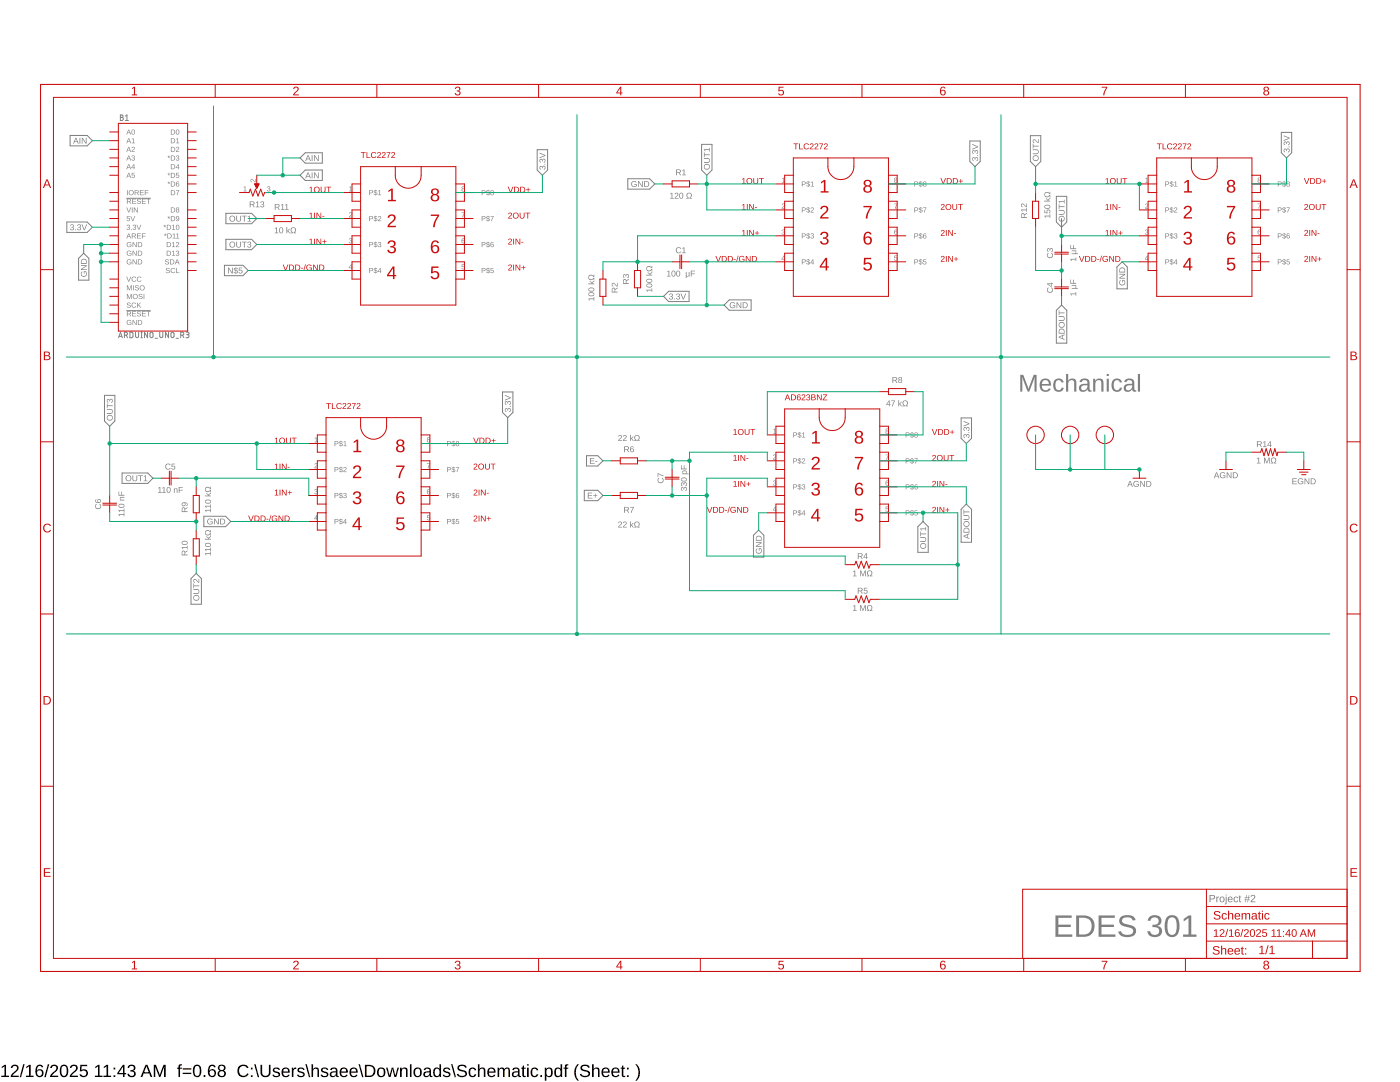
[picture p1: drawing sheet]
<svg xmlns="http://www.w3.org/2000/svg" width="279mm" height="216mm" viewBox="0 0 279 216" stroke-linecap="round" stroke-linejoin="round" font-family="sans-serif">
<path d="M.3 212.9l.6-.4h.3v2.1h.6v.3h-1.5v-.3h.6v-1.8l-.6 .4zM2.4 212.6a.79 .79 0 0 1 1.2 .2 .79 .79 0 0 1-.4 1.1l-.7 .7h1.3v.3h-1.7a2.08 2.08 0 0 1 1-1.3 .48 .48 0 0 0 .1-.8 .48 .48 0 0 0-.7 .3h-.3zM4.6 212.3h.3l-.7 2.6h-.3zM5.3 212.9l.5-.4h.3v2.1h.6v.3h-1.5v-.3h.6v-1.8l-.5 .4zM7.5 212.6a.76 .76 0 0 1 1.1 .3l-.3 .1a.51 .51 0 0 0-.6-.3 .51 .51 0 0 0-.3 .7v.3a.79 .79 0 0 1 1.1 0 .79 .79 0 0 1-.1 1.1 .79 .79 0 0 1-1.1-.2 1.85 1.85 0 0 1 .2-2zM7.3 214.1a.55 .55 0 0 0 1.1 0 .55 .55 0 0 0-1.1 0zM9.6 212.3h.2l-.7 2.6h-.3zM10.3 212.6a.79 .79 0 0 1 1.2 .2 .79 .79 0 0 1-.5 1.1l-.7 .7h1.3v.3h-1.6a2.08 2.08 0 0 1 1-1.3 .48 .48 0 0 0 .1-.8 .48 .48 0 0 0-.8 .3h-.3zM12.3 212.6a.91 .91 0 0 1 1.1 .1 .91 .91 0 0 1 .2 1 .89 .89 0 0 1-.3 1.1 .89 .89 0 0 1-1.2-.2l-.1-.5v-.8zM12.5 212.8a1.65 1.65 0 0 0 .1 1.9h.2a1.12 1.12 0 0 0 .5-1.6l-.3-.4zM14.2 212.6a.79 .79 0 0 1 1.2 .2 .79 .79 0 0 1-.4 1.1l-.7 .7h1.2v.3h-1.6a2.08 2.08 0 0 1 1-1.3 .48 .48 0 0 0 .1-.8 .48 .48 0 0 0-.7 .3h-.3zM16 212.5h1.4v.2h-1.1v.8a.83 .83 0 0 1 1.1 .2 .83 .83 0 0 1-.1 1.1 .83 .83 0 0 1-1.2 0l-.2-.4 .3-.1a.55 .55 0 0 0 .8 .3 .55 .55 0 0 0 .1-.9 .55 .55 0 0 0-.9 .1h-.3zM19 212.9l.6-.4h.3v2.1h.6v.3h-1.6v-.3h.7v-1.8l-.6 .4zM20.7 212.9l.6-.4h.3v2.1h.6v.3h-1.6v-.3h.7v-1.8l-.6 .4zM22.7 213h.3v.4h-.3zM22.7 214.5h.3v.4h-.3zM24.5 212.5h.3v1.6h.4v.3h-.4v.5h-.2v-.5h-1.2v-.3zM24.6 212.8l-.9 1.3h.9zM25.7 212.6a.74 .74 0 0 1 1-.1 .74 .74 0 0 1 .2 1l-.4 .2a.66 .66 0 0 1 .6 .7 .66 .66 0 0 1-.8 .5l-.7-.3-.2-.3h.3a.49 .49 0 0 0 .7 .4 .49 .49 0 0 0 .2-.8l-.6-.1v-.3a.47 .47 0 0 0 .7-.2 .47 .47 0 0 0-.3-.6 .47 .47 0 0 0-.6 .4h-.3zM29 212.5h.4l1 2.4h-.3l-.3-.7h-1.1l-.3 .7h-.4zM29.2 212.7l-.4 1.2h.9zM30.7 212.5h.4l.8 2 .7-2h.5v2.4h-.3v-2.1l-.8 2.1h-.2l-.8-2.1v2.1h-.3zM35.7 212.5l.6-.1v.2l-.4 .1v.3h.4v.3h-.4v1.6h-.3v-1.6h-.2v-.3h.2zM36.5 213.2h1.7v.2h-1.7zM36.5 214.1h1.7v.2h-1.7zM38.9 212.6a.91 .91 0 0 1 1 .1 .91 .91 0 0 1 .3 1 .89 .89 0 0 1-.4 1.1 .89 .89 0 0 1-1.1-.2l-.2-.5v-.8zM39 212.8a1.65 1.65 0 0 0 .2 1.9h.1a1.12 1.12 0 0 0 .5-1.6l-.3-.4zM40.6 214.5h.4v.4h-.4zM41.9 212.6a.76 .76 0 0 1 1.1 .3l-.3 .1a.51 .51 0 0 0-.6-.3 .51 .51 0 0 0-.3 .7v.3a.79 .79 0 0 1 1.2 0 .79 .79 0 0 1-.2 1.1 .79 .79 0 0 1-1.1-.2 1.85 1.85 0 0 1 .2-2zM41.8 214.1a.52 .52 0 0 0 1 0 .52 .52 0 0 0-1 0zM43.7 212.6a.74 .74 0 0 1 .9-.1 .74 .74 0 0 1 .3 .9l-.3 .2a.71 .71 0 0 1 .4 1 .71 .71 0 0 1-1 .3 .66 .66 0 0 1-.6-.6 .66 .66 0 0 1 .5-.7l-.4-.3v-.4zM43.8 213.1a.45 .45 0 0 0 .9 0 .45 .45 0 0 0-.9 0zM43.7 214.2a.55 .55 0 0 0 1.1 0 .55 .55 0 0 0-1.1 0zM47.7 212.8a1.21 1.21 0 0 1 1.9 .2l-.3 .1a.87 .87 0 0 0-1.2-.3 .87 .87 0 0 0-.4 1.2 .84 .84 0 0 0 .8 .7 .84 .84 0 0 0 .8-.5l.3 .1a1.25 1.25 0 0 1-1.9 .4 1.25 1.25 0 0 1 0-1.9zM50.1 213h.3v.4h-.3zM50.1 214.5h.3v.4h-.3zM50.7 212.3h.3l.7 2.6h-.3zM52 212.5h.3v1.5a.68 .68 0 0 0 .7 .7 .68 .68 0 0 0 .7-.7v-1.5h.3v1.5a1.01 1.01 0 0 1-1 .9 1.01 1.01 0 0 1-1-.9zM54.6 213.1a.85 .85 0 0 1 1.3 .4h-.3a.39 .39 0 0 0-.5-.3 .39 .39 0 0 0-.3 .5l.2 .1a.67 .67 0 0 1 .7 .2 .67 .67 0 0 1 .1 .7 .91 .91 0 0 1-1.4-.2l.2-.1a.45 .45 0 0 0 .6 .4 .45 .45 0 0 0 .3-.6h-.1a.82 .82 0 0 1-.9-.8zM56.4 213.2a.85 .85 0 0 1 1-.1 .85 .85 0 0 1 .4 .9h-1.3a.54 .54 0 0 0 .3 .7 .54 .54 0 0 0 .7-.3l.3 .1a.89 .89 0 0 1-1.2 .3 .89 .89 0 0 1-.4-1.1zM56.7 213.4l-.2 .4h1l-.3-.5zM58.2 213h.3v.4l.2-.3 .4-.1v.3h-.3l-.2 .3v1.3h-.4zM59.5 213.1a.85 .85 0 0 1 1.3 .4h-.3a.39 .39 0 0 0-.5-.3 .39 .39 0 0 0-.3 .5l.2 .1a.67 .67 0 0 1 .7 .2 .67 .67 0 0 1 .1 .7 .91 .91 0 0 1-1.4-.2l.2-.1a.45 .45 0 0 0 .6 .4 .45 .45 0 0 0 .3-.6h-.1a.82 .82 0 0 1-.9-.8zM60.9 212.3h.3l.7 2.6h-.3zM62.2 212.3h.3v1.1a.63 .63 0 0 1 .7-.4 .63 .63 0 0 1 .5 .7v1.2h-.3v-1.2a.45 .45 0 0 0-.5-.5 .45 .45 0 0 0-.4 .6v1.1h-.3zM64.2 213.1a.85 .85 0 0 1 1.3 .4h-.3a.39 .39 0 0 0-.5-.3 .39 .39 0 0 0-.2 .5l.2 .1a.67 .67 0 0 1 .6 .2 .67 .67 0 0 1 .1 .7 .91 .91 0 0 1-1.4-.2l.3-.1a.45 .45 0 0 0 .5 .4 .45 .45 0 0 0 .4-.6h-.1a.82 .82 0 0 1-1-.8zM66.1 213.1a.74 .74 0 0 1 .8-.1 .74 .74 0 0 1 .4 .6l.1 1 .2 .1v.2h-.4l-.2-.4a.63 .63 0 0 1-.7 .5 .63 .63 0 0 1-.5-.8 .63 .63 0 0 1 .8-.4h.4a.42 .42 0 0 0-.3-.6 .42 .42 0 0 0-.5 .3h-.3zM66.3 214.1a.39 .39 0 0 0 0 .6 .39 .39 0 0 0 .6-.2l.1-.5zM68 213.2a.85 .85 0 0 1 1-.1 .85 .85 0 0 1 .4 .9h-1.3a.54 .54 0 0 0 .3 .7 .54 .54 0 0 0 .7-.3l.3 .1a.89 .89 0 0 1-1.2 .3 .89 .89 0 0 1-.4-1.1zM68.2 213.4l-.1 .4h1l-.3-.5zM70 213.2a.85 .85 0 0 1 1-.1 .85 .85 0 0 1 .4 .9h-1.3a.54 .54 0 0 0 .3 .7 .54 .54 0 0 0 .7-.3l.3 .1a.89 .89 0 0 1-1.2 .3 .89 .89 0 0 1-.4-1.1zM70.2 213.4l-.1 .4h1l-.3-.5zM71.6 212.3h.2l.7 2.6h-.2zM72.8 212.5h.8a1.22 1.22 0 0 1 1.3 1.1 1.22 1.22 0 0 1-1.2 1.3h-.9zM73.2 212.7v1.9h.5a.95 .95 0 0 0 .9-.9 .95 .95 0 0 0-1-1zM75.4 213.2a.89 .89 0 0 1 1.2-.1 .89 .89 0 0 1 .3 1.2 .89 .89 0 0 1-1.2 .6 .89 .89 0 0 1-.4-1.4zM75.8 213.3a.86 .86 0 0 0 .3 1.4 .79 .79 0 0 0 .5-.7 .79 .79 0 0 0-.5-.8zM77.1 213h.3l.3 1.6 .5-1.6h.3l.4 1.6 .4-1.6h.3l-.5 1.9h-.4l-.4-1.6-.4 1.6h-.3zM79.8 213h.3l.1 .4a.63 .63 0 0 1 .7-.4 .63 .63 0 0 1 .4 .7v1.2h-.3v-1.2a.45 .45 0 0 0-.5-.5 .45 .45 0 0 0-.3 .6v1.1h-.3zM81.8 212.3h.3v2.6h-.3zM82.7 213.2a.89 .89 0 0 1 1.2-.1 .89 .89 0 0 1 .3 1.2 .89 .89 0 0 1-1.3 .6 .89 .89 0 0 1-.3-1.4zM83.1 213.3a.86 .86 0 0 0 .2 1.4 .79 .79 0 0 0 .6-.7 .79 .79 0 0 0-.5-.8zM84.8 213.1a.74 .74 0 0 1 .8-.1 .74 .74 0 0 1 .4 .6v1l.3 .1v.2h-.4l-.2-.4a.63 .63 0 0 1-.8 .5 .63 .63 0 0 1-.4-.8 .63 .63 0 0 1 .8-.4h.4a.42 .42 0 0 0-.3-.6 .42 .42 0 0 0-.5 .3h-.3zM84.9 214.1a.39 .39 0 0 0 .1 .6 .39 .39 0 0 0 .5-.2l.2-.5zM86.6 213.2a.67 .67 0 0 1 1.1 .1v-1h.3v2.6h-.3v-.3a.71 .71 0 0 1-.9 .3 .71 .71 0 0 1-.4-.9zM86.9 213.4a.91 .91 0 0 0 .3 1.3 .79 .79 0 0 0 .5-.7 .79 .79 0 0 0-.5-.8zM88.6 213.1a.85 .85 0 0 1 1.3 .4h-.3a.39 .39 0 0 0-.5-.3 .39 .39 0 0 0-.3 .5l.2 .1a.67 .67 0 0 1 .7 .2 .67 .67 0 0 1 .1 .7 .91 .91 0 0 1-1.4-.2l.2-.1a.45 .45 0 0 0 .6 .4 .45 .45 0 0 0 .3-.6h-.1a.82 .82 0 0 1-.9-.8zM90 212.3h.3l.7 2.6h-.3zM91.4 212.7a1.11 1.11 0 0 1 1.7 .3l-.3 .1a.63 .63 0 0 0-.6-.4 .63 .63 0 0 0-.6 .5l.7 .3a.75 .75 0 0 1 .9 .8 .75 .75 0 0 1-1 .6 .89 .89 0 0 1-1-.6h.3a.78 .78 0 0 0 .7 .4 .78 .78 0 0 0 .7-.4 1.74 1.74 0 0 0-1.3-.7l-.3-.4zM93.7 213.3a.76 .76 0 0 1 1.3 .3h-.3a.48 .48 0 0 0-.6-.3 .48 .48 0 0 0-.3 .7 .48 .48 0 0 0 .3 .6 .48 .48 0 0 0 .6-.3h.3a.79 .79 0 0 1-.9 .6 .79 .79 0 0 1-.6-.9zM95.4 212.3h.3v1.1a.63 .63 0 0 1 .7-.4 .63 .63 0 0 1 .5 .7v1.2h-.3v-1.2a.45 .45 0 0 0-.5-.5 .45 .45 0 0 0-.4 .6v1.1h-.3zM97.5 213.2a.85 .85 0 0 1 1-.1 .85 .85 0 0 1 .4 .9h-1.3a.54 .54 0 0 0 .3 .7 .54 .54 0 0 0 .7-.3l.3 .1a.89 .89 0 0 1-1.2 .3 .89 .89 0 0 1-.4-1.1zM97.7 213.4l-.1 .4h1l-.3-.5zM99.3 213h.3v.4a.58 .58 0 0 1 .5-.4 .58 .58 0 0 1 .6 .4 .58 .58 0 0 1 .7-.4 .58 .58 0 0 1 .4 .7v1.2h-.3v-1.4a.41 .41 0 0 0-.6-.2 .41 .41 0 0 0-.2 .5v1.1h-.3v-1.4a.41 .41 0 0 0-.6-.2 .41 .41 0 0 0-.2 .5v1.1h-.3zM102.5 213.1a.74 .74 0 0 1 .7-.1 .74 .74 0 0 1 .5 .6v1l.3 .1v.2h-.4l-.2-.4a.63 .63 0 0 1-.8 .5 .63 .63 0 0 1-.4-.8 .63 .63 0 0 1 .8-.4h.4a.42 .42 0 0 0-.3-.6 .42 .42 0 0 0-.5 .3h-.4zM102.6 214.1a.39 .39 0 0 0 0 .6 .39 .39 0 0 0 .6-.2l.2-.5zM104.3 212.6h.3v.4h.3v.3h-.3v1.1l.1 .3h.2v.2h-.5l-.1-.2-.1-1.4h-.2v-.3h.3zM105.2 212.3h.3v.3h-.3zM105.2 213h.3v1.9h-.3zM106.1 213.3a.76 .76 0 0 1 1.3 .3h-.3a.48 .48 0 0 0-.7-.3 .48 .48 0 0 0-.2 .7 .48 .48 0 0 0 .3 .6 .48 .48 0 0 0 .6-.3h.3a.79 .79 0 0 1-.9 .6 .79 .79 0 0 1-.6-.9zM107.8 214.5h.4v.4h-.4zM108.7 213h.3v.3a.71 .71 0 0 1 1-.2 .71 .71 0 0 1 .3 .9 .76 .76 0 0 1-.9 .9l-.4-.3v1h-.3zM109.3 213.3a.84 .84 0 0 0 .2 1.4 .83 .83 0 0 0 0-1.5zM110.8 213.2a.67 .67 0 0 1 1.1 .1v-1h.3v2.6h-.3v-.3a.71 .71 0 0 1-.9 .3 .71 .71 0 0 1-.4-.9zM111 213.4a.91 .91 0 0 0 .4 1.3 .79 .79 0 0 0 .5-.7 .79 .79 0 0 0-.5-.8zM112.8 212.5l.6-.1v.2l-.3 .1-.1 .3h.4v.3h-.4v1.6h-.3v-1.6h-.2v-.3h.2zM115.2 212.3h.3a2.48 2.48 0 0 0 0 3.3 1.06 1.06 0 0 1-.8-1 2.47 2.47 0 0 1 .5-2.3zM115.9 212.7a1.11 1.11 0 0 1 1.8 .3l-.3 .1a.63 .63 0 0 0-.7-.4 .63 .63 0 0 0-.5 .5l.6 .3a.75 .75 0 0 1 1 .8 .75 .75 0 0 1-1 .6 .89 .89 0 0 1-1.1-.6h.3a.78 .78 0 0 0 .7 .4 .78 .78 0 0 0 .7-.4 1.74 1.74 0 0 0-1.3-.7l-.3-.4zM118.2 212.3h.3v1.1a.63 .63 0 0 1 .7-.4 .63 .63 0 0 1 .5 .7v1.2h-.4v-1.2a.45 .45 0 0 0-.4-.5 .45 .45 0 0 0-.4 .6v1.1h-.3zM120.3 213.2a.85 .85 0 0 1 1-.1 .85 .85 0 0 1 .4 .9h-1.3a.54 .54 0 0 0 .3 .7 .54 .54 0 0 0 .7-.3l.2 .1a.89 .89 0 0 1-1.1 .3 .89 .89 0 0 1-.4-1.1zM120.5 213.4l-.1 .4h1l-.3-.5zM122.2 213.2a.85 .85 0 0 1 1-.1 .85 .85 0 0 1 .5 .9h-1.4a.54 .54 0 0 0 .4 .7 .54 .54 0 0 0 .6-.3l.3 .1a.89 .89 0 0 1-1.2 .3 .89 .89 0 0 1-.4-1.1zM122.5 213.4l-.2 .4h1l-.3-.5zM124.2 212.6h.2v.4h.3v.3h-.3v1.1l.1 .3h.3v.2h-.5l-.2-.2v-1.4h-.2v-.3h.2zM125.1 213h.4v.4h-.4zM125.1 214.5h.4v.4h-.4zM126.8 212.3a1.06 1.06 0 0 1 .9 1.1 2.47 2.47 0 0 1-.6 2.2h-.3a2.48 2.48 0 0 0 0-3.3z" fill="#000"/>
<g fill="#808080">
<path d="M203.6 74.8h.6l1.1 2.8 1-2.8h.6v3.3h-.4v-2.9l-1.1 2.9h-.3l-1.1-2.9v2.9h-.4zM207.8 75.9a1.17 1.17 0 0 1 1.4-.3 1.17 1.17 0 0 1 .6 1.3h-1.9a.75 .75 0 0 0 .5 .9 .75 .75 0 0 0 .9-.3l.4 .1a1.22 1.22 0 0 1-1.6 .5 1.22 1.22 0 0 1-.6-1.6zM208.1 76l-.2 .6h1.4a.69 .69 0 0 0-.4-.7 .69 .69 0 0 0-.8 .1zM210.5 75.9a1.05 1.05 0 0 1 1.8 .4h-.5a.66 .66 0 0 0-.9-.4 .66 .66 0 0 0-.3 .9 .68 .68 0 0 0 .3 1 .68 .68 0 0 0 .9-.3l.1-.1h.4a1.08 1.08 0 0 1-1.3 .8 1.08 1.08 0 0 1-.8-1.3zM212.8 74.6h.4v1.4a.87 .87 0 0 1 1-.4 .87 .87 0 0 1 .6 .8v1.7h-.4v-1.6a.61 .61 0 0 0-.7-.6 .61 .61 0 0 0-.5 .7v1.5h-.4zM215.8 75.7a1.02 1.02 0 0 1 1-.2 1.02 1.02 0 0 1 .6 .9l.1 1.3 .1 .2h.2v.2l-.3 .1a.44 .44 0 0 1-.5-.5 .84 .84 0 0 1-1.3 .4 .84 .84 0 0 1 .1-1.4l1.2-.1a.59 .59 0 0 0-.4-.8 .59 .59 0 0 0-.7 .5l-.5-.1zM216 77a.53 .53 0 0 0 0 .9 .53 .53 0 0 0 .8-.3l.2-.7zM218.2 75.6h.4v.4a.87 .87 0 0 1 1-.4 .87 .87 0 0 1 .6 .8v1.7h-.4v-1.6a.61 .61 0 0 0-.7-.6 .61 .61 0 0 0-.5 .8v1.4h-.4zM220.9 74.6h.4v.4h-.4zM220.9 75.6h.4v2.5h-.4zM222.1 75.9a1.05 1.05 0 0 1 1.8 .4h-.4a.66 .66 0 0 0-.9-.4 .66 .66 0 0 0-.3 .9 .68 .68 0 0 0 .2 1 .68 .68 0 0 0 1-.3v-.1h.4a1.08 1.08 0 0 1-1.3 .8 1.08 1.08 0 0 1-.8-1.3zM224.7 75.7a1.02 1.02 0 0 1 1-.2 1.02 1.02 0 0 1 .7 .9v1.3l.1 .2h.3v.2l-.4 .1a.44 .44 0 0 1-.4-.5 .84 .84 0 0 1-1.4 .4 .84 .84 0 0 1 .1-1.4l1.2-.1a.59 .59 0 0 0-.4-.8 .59 .59 0 0 0-.7 .5l-.4-.1zM224.9 77a.53 .53 0 0 0 0 .9 .53 .53 0 0 0 .8-.3l.2-.7zM227.1 74.6h.4v3.5h-.4z"/>
<path d="M210.6 182.7h3.3v.4h-2.7v1.4h2.5v.5h-2.5v1.5h2.8v.4h-3.4zM214.8 182.7h1.4a2.14 2.14 0 0 1 2.2 2 2.14 2.14 0 0 1-2 2.2h-1.6zM215.3 183.1v3.4h1a1.67 1.67 0 0 0 1.6-1.8 1.67 1.67 0 0 0-1.7-1.6zM219.3 182.7h3.2v.4h-2.7v1.4h2.5v.5h-2.5v1.5h2.8v.4h-3.3zM223.6 183.1a2.18 2.18 0 0 1 2.9 .2l.1 .3-.5 .1a1.26 1.26 0 0 0-2.1-.2l-.1 .2a1.3 1.3 0 0 0 1.4 .8l.2 .1a1.21 1.21 0 0 1 1.2 1.2 1.21 1.21 0 0 1-1.3 1.2 1.77 1.77 0 0 1-2.2-1.1l.5-.1a1.44 1.44 0 0 0 2.4 .2 1.06 1.06 0 0 0-1.2-1 1.26 1.26 0 0 1-1.3-.6 1.26 1.26 0 0 1 0-1.3zM229.5 182.9a1.37 1.37 0 0 1 1.5-.2 1.37 1.37 0 0 1 .8 1.3l-.2 .4-.7 .3a1.15 1.15 0 0 1 1 1.4 1.15 1.15 0 0 1-1.4 .9 1.31 1.31 0 0 1-1.5-1.2h.5a.87 .87 0 0 0 1.2 .8 .87 .87 0 0 0 .4-1.4l-1.1-.2v-.5a.84 .84 0 0 0 1-.2 .84 .84 0 0 0 0-1.1 .88 .88 0 0 0-1.4 .6l-.6-.1zM233 182.9a1.47 1.47 0 0 1 1.7-.1 1.47 1.47 0 0 1 .7 1.5v.5a1.69 1.69 0 0 1-1.8 2.2 1.8 1.8 0 0 1-1.2-2.2l.2-1.3zM233.4 183.2a3.3 3.3 0 0 0 0 3.2 .87 .87 0 0 0 .9 0 .87 .87 0 0 0 .5-.8 2.4 2.4 0 0 0-.6-2.5zM236.2 183.4l1-.7h.5v3.8h1.1v.4h-2.7v-.4h1.1v-3.3l-1 .7z"/>
<path d="M241.4 178.6h.6a.44 .44 0 0 1 .5 .4 .44 .44 0 0 1-.5 .5h-.4v.5h-.2zM241.6 178.7v.6l.7-.1-.1-.4zM242.7 178.9h.2v.2l.1-.2h.3v.2l-.3 .2-.1 .7h-.1zM243.6 179a.53 .53 0 0 1 .8 .2 .53 .53 0 0 1-.3 .7 .53 .53 0 0 1-.7-.3v-.4zM243.7 179.1a.4 .4 0 0 0-.1 .6 .4 .4 0 0 0 .5 .1v-.7l-.2-.1zM244.6 178.5h.2v.2h-.2zM244.6 178.9h.2v1.3l-.1 .2-.2 .1-.1-.2 .2-.1zM245.2 179a.51 .51 0 0 1 .8 .2v.3h-.8a.32 .32 0 0 0 .2 .4 .32 .32 0 0 0 .4-.2l.2 .1a.56 .56 0 0 1-.9 .1 .56 .56 0 0 1 .1-.9zM245.3 179.1l-.1 .3h.6l-.2-.3zM246.3 179l.5-.1 .3 .3h-.2l-.1-.1a.38 .38 0 0 0-.5 .4 .38 .38 0 0 0 .6 .3l.2-.1a.53 .53 0 0 1-.8 .2 .53 .53 0 0 1 0-.9zM247.4 178.7h.1v.2h.2v.2h-.2v.7l.2 .2h-.3l-.1-.2v-.7l-.1-.2h.1zM248.7 178.6h.2l-.1 .4h.3l.1-.4h.1v.4l.2 .1h-.3v.4h.2v.1h-.3l-.1 .4h-.1l.1-.4h-.4v.4h-.2l.1-.4-.2-.1h.3v-.4h-.2v-.1h.3zM248.7 179.1v.4h.3l.1-.4zM249.7 178.7a.49 .49 0 0 1 .8 .2 .49 .49 0 0 1-.4 .6l-.3 .4h.7v.1h-.9l.1-.3 .4-.4a.29 .29 0 0 0 .2-.5 .29 .29 0 0 0-.5 .2l-.2-.1z"/>
</g>
<g fill="none" stroke="#808080" stroke-width=".2">
<path d="M23.7 67.4l.3-1.1 .4 1.1M23.8 67.1h.5M24.8 66.9l.6-.1v-.4l-.6-.1v1.1M25.2 66.9l.2 .5M25.9 66.3h.5l.1 .2v.7l-.3 .2h-.3zM27.1 66.3v.8l.2 .3 .3-.2 .1-.9M28.1 66.3h.3M28.1 67.4h.3M28.3 66.3v1.1M29.4 66.3v1.1l-.6-1.1v1.1M30 66.4l.3-.1 .2 .2v.7l-.2 .2-.3-.2zM30.9 67.5h.5"/>
<path d="M31.9 66.3v.8l.2 .3 .4-.2v-.9M33.6 66.3v1.1l-.6-1.1v1.1M34.2 66.4l.3-.1 .2 .3v.5l-.2 .3-.4-.2zM35.1 67.5h.5M36.1 66.9l.5-.1v-.4l-.5-.1v1.1M36.4 66.9l.3 .5M37.1 66.3h.4l.2 .2-.1 .2-.3 .1M37.4 66.8l.3 .1v.4l-.6 .1"/>
</g>
<g fill="#808080">
<path d="M117.6 55l.5-.2 .4 .4v-.4h.1v.5h-.2a.42 .42 0 0 0-.4-.4 .42 .42 0 0 0-.4 .5 .42 .42 0 0 0 .5 .3l.5-.3v.5h-.1v-.4a.56 .56 0 0 1-.8 .3 .56 .56 0 0 1-.1-.8z"/>
<path d="M129.1 53.2l.6-.1 .3 .3v-.4h.2v.5h-.2a.42 .42 0 0 0-.5-.4 .42 .42 0 0 0-.3 .5 .42 .42 0 0 0 .5 .4l.5-.3v.5h-.2v-.4a.56 .56 0 0 1-.8 .3 .56 .56 0 0 1-.1-.9z"/>
<path d="M137.9 54h.8v.1h-.7v.5h.7v.1h-.7v.5h-.1z"/>
<path d="M173.2 114a.56 .56 0 0 1 .8 .1 .56 .56 0 0 1-.3 .8h.4v.1h-.5v-.2a.42 .42 0 0 0 .4-.4 .42 .42 0 0 0-.5-.4 .42 .42 0 0 0-.3 .5l.3 .5h-.5v-.1h.4l-.4-.4z"/>
<path d="M173.2 120.9a.56 .56 0 0 1 .8 .1 .56 .56 0 0 1-.3 .8h.4v.1h-.5v-.2a.42 .42 0 0 0 .4-.4 .42 .42 0 0 0-.5-.4 .42 .42 0 0 0-.3 .5l.3 .5h-.5v-.1h.4l-.4-.4z"/>
<path d="M126.7 86.9a.56 .56 0 0 1 .9 .1 .56 .56 0 0 1-.3 .9h.4v.1h-.5v-.2a.42 .42 0 0 0 .4-.5 .42 .42 0 0 0-.5-.3 .42 .42 0 0 0-.3 .5l.2 .5h-.4v-.1h.3l-.3-.4z"/>
<path d="M126.7 104.2a.56 .56 0 0 1 .9 .1 .56 .56 0 0 1-.3 .8h.4v.2h-.5v-.2a.42 .42 0 0 0 .4-.5 .42 .42 0 0 0-.5-.4 .42 .42 0 0 0-.3 .5l.2 .6h-.4v-.2h.3l-.3-.3z"/>
<path d="M180.3 80a.56 .56 0 0 1 .8 .1 .56 .56 0 0 1-.3 .9l.4-.1v.2h-.5v-.2a.42 .42 0 0 0 .4-.5 .42 .42 0 0 0-.5-.3 .42 .42 0 0 0-.3 .5l.3 .5h-.5v-.2l.4 .1-.4-.4z"/>
<path d="M213.6 48.9h.2v.6h.4v-.6h.1v.6h.5v.2h-1.2z"/>
<path d="M213.6 55.8h.2v.7h.4v-.7h.1v.7h.5v.1h-1.2z"/>
<path d="M41 97.3l.6-.1 .4 .3v-.4h.1v.5h-.2a.42 .42 0 0 0-.5-.4 .42 .42 0 0 0-.3 .5 .42 .42 0 0 0 .5 .3l.5-.3v.5h-.1v-.3a.56 .56 0 0 1-.8 .2 .56 .56 0 0 1-.2-.8z"/>
<path d="M41 105.9l.6-.1 .4 .3v-.4h.1v.5h-.2a.42 .42 0 0 0-.5-.4 .42 .42 0 0 0-.3 .5 .42 .42 0 0 0 .5 .4l.5-.3v.5h-.1v-.4a.56 .56 0 0 1-.8 .3 .56 .56 0 0 1-.2-.9z"/>
<path d="M58.1 45.5a.56 .56 0 0 1 .9 .1 .56 .56 0 0 1-.3 .8h.4v.1h-.5v-.1a.42 .42 0 0 0 .4-.5 .42 .42 0 0 0-.5-.4 .42 .42 0 0 0-.3 .5l.3 .5h-.5v-.1h.3l-.3-.4z"/>
<path d="M208.6 38.4l.5-.1 .4 .3v-.3h.1v.5h-.2a.42 .42 0 0 0-.4-.4 .42 .42 0 0 0-.4 .5 .42 .42 0 0 0 .5 .3l.5-.3v.5h-.1v-.4a.56 .56 0 0 1-.8 .3 .56 .56 0 0 1-.1-.9z"/>
<path d="M253.8 91.4a.56 .56 0 0 1 .8 .1 .56 .56 0 0 1-.2 .9l.3-.1v.2h-.5v-.2a.42 .42 0 0 0 .4-.5 .42 .42 0 0 0-.5-.3 .42 .42 0 0 0-.3 .5l.3 .5h-.5v-.2l.4 .1-.4-.4z"/>
<path d="M133.8 38.7l.4-.2v1h.3v.1h-.8v-.1h.3v-.9l-.2 .2zM134.8 38.5a.4 .4 0 0 1 .6 .2 .4 .4 0 0 1-.4 .5l-.2 .3h.6v.1h-.8l.5-.6a.23 .23 0 0 0 .1-.4 .23 .23 0 0 0-.4 .2h-.2zM135.7 38.6a.54 .54 0 0 1 .7 .2 .54 .54 0 0 1-.1 .7 .54 .54 0 0 1-.7-.2 .54 .54 0 0 1 .1-.7zM135.8 38.6a.5 .5 0 0 0-.1 .5 .5 .5 0 0 0 .4 .4 .5 .5 0 0 0 .2-.5 .5 .5 0 0 0-.5-.4zM137.1 38.6a.56 .56 0 0 1 .9 .1 .56 .56 0 0 1-.3 .8h.4v.1h-.5v-.2a.42 .42 0 0 0 .4-.4 .42 .42 0 0 0-.5-.4 .42 .42 0 0 0-.3 .5l.3 .5h-.5v-.1h.3l-.3-.4z"/>
<path d="M117.4 59.6h1.1v-.3h.1v.7h-.1v-.3h-.9l.2 .3h-.2zM117.6 58.4a.54 .54 0 0 1 .7-.1 .54 .54 0 0 1 .2 .7 .54 .54 0 0 1-.8 .1 .54 .54 0 0 1-.1-.7zM117.6 58.6a.46 .46 0 0 0 .4 .4 .46 .46 0 0 0 .5-.4l-.5-.1zM117.6 57.5a.54 .54 0 0 1 .7-.1 .54 .54 0 0 1 .2 .7 .54 .54 0 0 1-.8 .1 .54 .54 0 0 1-.1-.7zM117.6 57.7a.46 .46 0 0 0 .4 .3 .46 .46 0 0 0 .5-.3l-.5-.2zM117.7 56l.4 .4 .5-.4v.2l-.4 .3 .4 .1v.1h-1.2v-.1h.7l-.4-.4z"/>
<path d="M129 57.8h1v-.3h.2v.8h-.2v-.3h-.9l.2 .2h-.1zM129.1 56.7a.54 .54 0 0 1 .8-.1 .54 .54 0 0 1 .1 .7 .54 .54 0 0 1-.7 .1 .54 .54 0 0 1-.2-.7zM129.1 56.9a.46 .46 0 0 0 .5 .3 .46 .46 0 0 0 .4-.3l-.4-.2zM129.1 55.7a.54 .54 0 0 1 .8-.1 .54 .54 0 0 1 .1 .7 .54 .54 0 0 1-.7 .1 .54 .54 0 0 1-.2-.7zM129.1 55.9a.46 .46 0 0 0 .5 .4 .46 .46 0 0 0 .4-.4l-.4-.1zM129.3 54.3l.4 .3 .5-.4v.2l-.4 .3 .4 .1v.2h-1.3v-.2h.8l-.4-.4z"/>
<path d="M133.2 54.2l.4-.2v1h.2v.2h-.7v-.2h.3v-.8l-.2 .1zM134.1 54.1a.54 .54 0 0 1 .7 .2 .54 .54 0 0 1-.1 .7 .54 .54 0 0 1-.7-.1 .54 .54 0 0 1 .1-.8zM134.3 54.1a.5 .5 0 0 0-.2 .6 .5 .5 0 0 0 .4 .3 .5 .5 0 0 0 .2-.5 .5 .5 0 0 0-.4-.4zM135 54.1a.54 .54 0 0 1 .7 .2 .54 .54 0 0 1-.1 .7 .54 .54 0 0 1-.7-.1 .54 .54 0 0 1 .1-.8zM135.2 54.1a.5 .5 0 0 0-.2 .6 .5 .5 0 0 0 .5 .3 .5 .5 0 0 0 .1-.5 .5 .5 0 0 0-.4-.4zM136.9 54.3h.1v.5a.22 .22 0 0 0 .2 .3 .22 .22 0 0 0 .3-.3v-.5h.1v.9h-.1v-.2l-.2 .2-.3-.1v.4h-.1z"/>
<path d="M170.3 114l.4-.2v1.1h.3v.1h-.8v-.1h.3v-.9l-.2 .2zM171.7 113.8h.2l.3 1 .4-1h.2v1.2h-.2l.1-1-.4 1h-.1l-.4-1v1h-.1z"/>
<path d="M170.3 120.9l.4-.2v1.1h.3v.1h-.8v-.1h.3v-.9l-.2 .2zM171.7 120.7h.2l.3 1 .4-1h.2v1.2h-.2l.1-1-.4 1h-.1l-.4-1v1h-.1z"/>
<path d="M123.5 86.9a.4 .4 0 0 1 .6 .2 .4 .4 0 0 1-.3 .5l-.3 .3h.6v.1h-.7l.5-.6a.23 .23 0 0 0 0-.4 .23 .23 0 0 0-.4 .1h-.1zM124.4 86.9a.4 .4 0 0 1 .6 .2 .4 .4 0 0 1-.3 .5l-.2 .3h.6v.1h-.8l.5-.6a.23 .23 0 0 0 0-.4 .23 .23 0 0 0-.3 .1h-.2zM125.8 86.8h.1v.7l.4-.4h.2l-.4 .4 .4 .5h-.2l-.3-.4-.1 .4h-.1z"/>
<path d="M123.5 104.2a.4 .4 0 0 1 .6 .1 .4 .4 0 0 1-.3 .6l-.3 .2h.6v.2h-.7l.5-.7a.23 .23 0 0 0 0-.4 .23 .23 0 0 0-.4 .2h-.1zM124.4 104.2a.4 .4 0 0 1 .6 .1 .4 .4 0 0 1-.3 .6l-.2 .2h.6v.2h-.8l.5-.7a.23 .23 0 0 0 0-.4 .23 .23 0 0 0-.3 .2h-.2zM125.8 104h.1v.8l.4-.4h.2l-.4 .3 .4 .6h-.2l-.3-.5-.1 .5h-.1z"/>
<path d="M177.4 79.9h.1v.8h.2l-.2 .1v.3h-.1v-.3h-.5zM177.4 80.1l-.4 .6h.4zM177.8 79.9h.8l-.4 1.2h-.1v-.3l.4-.8h-.7zM179.3 79.9h.1v.7l.4-.4h.2l-.4 .4 .4 .5h-.2l-.3-.4-.1 .4h-.1z"/>
<path d="M213.6 51.7h1.1v-.3h.1v.7h-.1v-.3h-.9l.2 .3h-.2zM213.9 50h.9v.1h-.2l.2 .2-.1 .3h.4v.1h-1.2v-.1h.5a.22 .22 0 0 0 .3-.3 .22 .22 0 0 0-.3-.2h-.5z"/>
<path d="M213.6 58.6h1.1v-.3h.1v.7h-.1v-.3h-.9l.2 .3h-.2zM213.9 56.9h.9v.1h-.2l.2 .2-.1 .3h.4v.1h-1.2v-.1h.5a.22 .22 0 0 0 .3-.3 .22 .22 0 0 0-.3-.2h-.5z"/>
<path d="M40.9 101.7h1.1v-.2h.1v.7h-.1v-.3h-.9l.2 .3h-.2zM40.9 100.9h1.1v-.3h.1v.8h-.1v-.3h-.9l.2 .2h-.2zM41.1 99.8a.54 .54 0 0 1 .7-.1 .54 .54 0 0 1 .2 .7 .54 .54 0 0 1-.8 .1 .54 .54 0 0 1-.1-.7zM41.1 100a.46 .46 0 0 0 .4 .3 .46 .46 0 0 0 .5-.3l-.5-.2zM41.2 98.3l.4 .4 .5-.4v.2l-.4 .3 .4 .1v.1h-1.2v-.1h.7l-.4-.4z"/>
<path d="M40.9 110.4h1.1v-.3h.1v.7h-.1v-.3h-.9l.2 .3h-.2zM40.9 109.6h1.1v-.3h.1v.7h-.1v-.3h-.9l.2 .3h-.2zM41.1 108.4a.54 .54 0 0 1 .7-.1 .54 .54 0 0 1 .2 .7 .54 .54 0 0 1-.8 .1 .54 .54 0 0 1-.1-.7zM41.1 108.6a.46 .46 0 0 0 .4 .4 .46 .46 0 0 0 .5-.4l-.5-.1zM41.2 107l.4 .3 .5-.4v.2l-.4 .3 .4 .1v.2h-1.2v-.2h.7l-.4-.4z"/>
<path d="M31.6 97.4l.4-.2v1h.3v.1h-.8v-.1h.3v-.9l-.2 .2zM32.4 97.4l.4-.2v1h.3v.1h-.7v-.1h.3v-.9l-.3 .2zM33.3 97.3a.54 .54 0 0 1 .7 .2 .54 .54 0 0 1-.1 .7 .54 .54 0 0 1-.7-.2 .54 .54 0 0 1 .1-.7zM33.5 97.3a.5 .5 0 0 0-.2 .5 .5 .5 0 0 0 .5 .4 .5 .5 0 0 0 .1-.5 .5 .5 0 0 0-.4-.4zM34.7 97.5h.1v.1a.3 .3 0 0 1 .4-.2 .3 .3 0 0 1 .2 .3v.6h-.1v-.5a.22 .22 0 0 0-.3-.3 .22 .22 0 0 0-.1 .3v.5h-.2zM35.7 97.2h.8v.1h-.7v.4h.7v.2h-.7v.4h-.1z"/>
<path d="M23.7 102.6h1v-.3h.1v.7h-.1v-.3h-.9l.2 .3h-.2zM23.7 101.8h1v-.3h.1v.7h-.1v-.3h-.9l.2 .3h-.2zM23.8 100.6a.54 .54 0 0 1 .7-.1 .54 .54 0 0 1 .2 .7 .54 .54 0 0 1-.7 .1 .54 .54 0 0 1-.2-.7zM23.8 100.8a.46 .46 0 0 0 .4 .4 .46 .46 0 0 0 .5-.4l-.5-.1zM24 99.2h.8v.1h-.5a.22 .22 0 0 0-.3 .2 .22 .22 0 0 0 .3 .2h.5v.2h-.9v-.2h.2l-.2-.2zM23.7 98.1h.1v.6h.4v-.6h.2v.6h.4v.2h-1.1z"/>
<path d="M54.9 45.6l.4-.2v1h.3v.1h-.8v-.1h.3v-.9l-.2 .2zM55.8 45.5a.54 .54 0 0 1 .7 .2 .54 .54 0 0 1-.1 .7 .54 .54 0 0 1-.7-.2 .54 .54 0 0 1 .1-.7zM56 45.5a.5 .5 0 0 0-.2 .5 .5 .5 0 0 0 .4 .4 .5 .5 0 0 0 .2-.5 .5 .5 0 0 0-.4-.4zM57.2 45.3h.1v.8l.4-.5h.2l-.4 .4 .4 .5h-.2l-.3-.4-.1 .4h-.1z"/>
<path d="M136 97.3l.3-.1 .2 .2a.31 .31 0 0 1 .4-.2 .31 .31 0 0 1 .2 .4l-.1 .2-.2 .2 .2-.4a.22 .22 0 0 0-.3-.3 .22 .22 0 0 0-.2 .3l-.1 .1a.23 .23 0 0 0-.1-.3 .23 .23 0 0 0-.3 .1 .23 .23 0 0 0 .2 .3v.2l-.3-.3zM136 96.4l.3-.1 .2 .2a.31 .31 0 0 1 .4-.3 .31 .31 0 0 1 .2 .4l-.1 .3-.2 .1 .2-.4a.22 .22 0 0 0-.3-.2 .22 .22 0 0 0-.2 .3l-.1 .1a.23 .23 0 0 0-.1-.4 .23 .23 0 0 0-.3 .2 .23 .23 0 0 0 .2 .3v.1l-.3-.2zM136 95.4a.54 .54 0 0 1 .8-.1 .54 .54 0 0 1 .1 .7 .54 .54 0 0 1-.7 .1 .54 .54 0 0 1-.2-.7zM136 95.6a.46 .46 0 0 0 .5 .3 .46 .46 0 0 0 .4-.3l-.4-.2zM136.3 94l.1-.1a.47 .47 0 0 1 .7 .3l-.2 .3h.5v.1h-1.2l.1-.1-.1-.3zM136.4 94.1a.29 .29 0 0 0 0 .4 .29 .29 0 0 0 .4 0l.2-.2-.1-.2zM135.9 92.8h.1v.7h.5v-.6h.1v.6h.5v.2h-1.2z"/>
<path d="M208.4 43h1.1v-.3h.1v.8h-.1v-.3h-.9l.2 .2h-.2zM208.4 41.9h.2v.5h.3a.4 .4 0 0 1 .2-.6 .4 .4 0 0 1 .6 .3 .4 .4 0 0 1-.4 .5l.2-.4a.27 .27 0 0 0-.4-.2 .27 .27 0 0 0 0 .4v.2l-.7-.1zM208.6 40.9a.54 .54 0 0 1 .7 0 .54 .54 0 0 1 .2 .7 .54 .54 0 0 1-.8 .1 .54 .54 0 0 1-.1-.8zM208.6 41.1a.46 .46 0 0 0 .4 .4 .46 .46 0 0 0 .5-.4l-.5-.1zM208.7 39.5l.4 .3 .5-.3v.1l-.4 .3 .4 .2v.1h-1.2v-.1h.7l-.4-.4z"/>
<path d="M250.9 91.5l.4-.2v1.1h.3v.1h-.8v-.1h.3v-.9l-.2 .1zM252.3 91.3h.2l.3 1 .4-1h.2v1.2h-.1v-1l-.4 1h-.1l-.4-1v1h-.1z"/>
<path d="M257.9 95.5h.9v.1h-.7v.4h.6v.1h-.6v.4h.7v.1h-.9zM259.1 95.6l.6-.1 .4 .2-.2 .1a.46 .46 0 0 0-.6 0 .46 .46 0 0 0 0 .6 .46 .46 0 0 0 .6 0v-.2h-.3v-.2h.5v.4a.64 .64 0 0 1-.9 .1 .64 .64 0 0 1-.1-.9zM260.4 95.5h.1l.7 1v-1h.1v1.1h-.2l-.6-1v1h-.1zM261.6 95.5h.4a.58 .58 0 0 1 .6 .5 .58 .58 0 0 1-.6 .6h-.4zM261.7 95.6v.9a.5 .5 0 0 0 .7-.5 .5 .5 0 0 0-.7-.4z"/>
<path d="M225.4 96h.2l.5 1.1h-.2l-.1-.3h-.5l-.2 .3h-.1zM225.5 96.1l-.2 .6h.4zM226.3 96.1l.6-.1 .4 .2-.2 .1a.46 .46 0 0 0-.6 0 .46 .46 0 0 0 0 .6 .46 .46 0 0 0 .6 0v-.2h-.3v-.1h.5v.4a.64 .64 0 0 1-.9 0 .64 .64 0 0 1-.1-.9zM227.5 96h.2l.7 1v-1h.1v1.1h-.2l-.6-1v1h-.2zM228.8 96h.4a.58 .58 0 0 1 .6 .5 .58 .58 0 0 1-.6 .6h-.4zM228.9 96.1v.9a.5 .5 0 0 0 .7-.4 .5 .5 0 0 0-.7-.5z"/>
<path d="M242.7 94.2h.2l.5 1.2h-.2l-.1-.3h-.6l-.1 .3h-.2zM242.8 94.4l-.2 .5h.4zM243.6 94.4l.6-.2 .3 .3h-.1a.46 .46 0 0 0-.7 .1 .46 .46 0 0 0 .1 .6 .46 .46 0 0 0 .6 0v-.2h-.3v-.2h.5v.4a.64 .64 0 0 1-1 .1 .64 .64 0 0 1 0-.9zM244.8 94.2h.2l.6 1v-1h.2v1.2h-.2l-.7-1 .1 1h-.2zM246 94.2h.4a.58 .58 0 0 1 .6 .6 .58 .58 0 0 1-.5 .6h-.5zM246.2 94.4v.9a.5 .5 0 0 0 .7-.5 .5 .5 0 0 0-.7-.4z"/>
</g>
<path d="M24 22.9l.5 .1v.3l-.2 .1 .3 .3-.2 .3h-.4zM24 23.4h.3M25 24h.6M25 23.2l.3-.3v1.1" fill="none" stroke="#808080" stroke-width=".2"/>
<g fill="#808080">
<path d="M34.1 25.9a.62 .62 0 0 1 .9 .4l-.3 .5-.6 .1zM34.2 26v.8a.43 .43 0 0 0 .6-.4 .43 .43 0 0 0-.6-.4zM35.2 26l.1-.1a.48 .48 0 0 1 .5 .5 .48 .48 0 0 1-.5 .4l-.2-.2zM35.3 26a.43 .43 0 0 0-.1 .4 .43 .43 0 0 0 .3 .3 .43 .43 0 0 0 .2-.4 .43 .43 0 0 0-.4-.3z"/>
<path d="M34.1 27.6a.62 .62 0 0 1 .9 .5l-.3 .4-.6 .1zM34.2 27.7v.8a.43 .43 0 0 0 .6-.4 .43 .43 0 0 0-.6-.4zM35.2 27.7l.3-.1v.9l.3 .1h-.7v-.1h.3v-.8l-.2 .2z"/>
<path d="M34.1 29.3a.62 .62 0 0 1 .9 .5l-.3 .5h-.6zM34.2 29.4v.8a.43 .43 0 0 0 .6-.4 .43 .43 0 0 0-.6-.4zM35.2 29.4a.34 .34 0 0 1 .5 .1 .34 .34 0 0 1-.2 .5l-.2 .2h.5v.1h-.7l.5-.6a.19 .19 0 0 0-.1-.3 .19 .19 0 0 0-.3 .2h-.1z"/>
<path d="M33.5 31.2h.2v-.2v.2h.2l-.1 .1 .1 .2-.2-.1-.2 .1 .1-.2zM34.1 31a.62 .62 0 0 1 .9 .5l-.3 .5h-.6zM34.2 31.1v.8a.43 .43 0 0 0 .6-.4 .43 .43 0 0 0-.6-.4zM35.2 31.1a.29 .29 0 0 1 .5 0 .29 .29 0 0 1-.2 .4 .27 .27 0 0 1 .3 .3 .27 .27 0 0 1-.4 .3l-.3-.3 .3 .1a.19 .19 0 0 0 .2-.2 .19 .19 0 0 0-.2-.1l-.1-.1a.2 .2 0 0 0 .3-.1 .2 .2 0 0 0-.1-.3 .2 .2 0 0 0-.3 .2h-.1z"/>
<path d="M34.1 32.8a.62 .62 0 0 1 .9 .5l-.3 .4-.6 .1zM34.2 32.9v.8a.43 .43 0 0 0 .6-.4 .43 .43 0 0 0-.6-.4zM35.5 32.8h.2v.6h.1l-.1 .4h-.2v-.3h-.4zM35.5 32.9l-.3 .5h.3z"/>
<path d="M33.5 34.6l.2 .1v-.2v.2l.2-.1-.1 .2 .1 .1-.2-.1-.2 .1 .1-.1zM34.1 34.5a.62 .62 0 0 1 .9 .5l-.3 .4-.6 .1zM34.2 34.6v.8a.43 .43 0 0 0 .6-.4 .43 .43 0 0 0-.6-.4zM35.2 34.5h.5v.1h-.4v.3a.34 .34 0 0 1 .4 .2 .34 .34 0 0 1-.2 .4 .34 .34 0 0 1-.4-.2l.3 .1a.23 .23 0 0 0 .2-.3 .23 .23 0 0 0-.4-.1h-.1z"/>
<path d="M33.5 36.4h.2v-.2v.2h.2l-.1 .1 .1 .2-.2-.2-.2 .2 .1-.2zM34.1 36.2a.62 .62 0 0 1 .9 .5l-.3 .5h-.6zM34.2 36.3v.8a.43 .43 0 0 0 .6-.4 .43 .43 0 0 0-.6-.4zM35.2 36.3l.3-.1 .3 .2-.4-.1-.2 .4a.34 .34 0 0 1 .6 .1 .34 .34 0 0 1-.2 .5 .34 .34 0 0 1-.5-.3zM35.2 36.9a.25 .25 0 0 0 .5 0 .25 .25 0 0 0-.5 0z"/>
<path d="M34.1 37.9a.62 .62 0 0 1 .9 .5l-.3 .5h-.6zM34.2 38.1v.7a.43 .43 0 0 0 .6-.4 .43 .43 0 0 0-.6-.3zM35.1 37.9h.7l-.4 1h-.1v-.2l.4-.6h-.6z"/>
<path d="M34.1 41.4a.62 .62 0 0 1 .9 .5l-.3 .4-.6 .1zM34.2 41.5v.8a.43 .43 0 0 0 .6-.4 .43 .43 0 0 0-.6-.4zM35.2 41.5a.29 .29 0 0 1 .5-.1 .29 .29 0 0 1-.1 .5 .29 .29 0 0 1 .1 .4 .29 .29 0 0 1-.5 0 .29 .29 0 0 1 .1-.4l-.2-.2zM35.3 41.6a.19 .19 0 0 0 .3 0 .19 .19 0 0 0-.3 0zM35.2 42.1a.25 .25 0 0 0 .5 0 .25 .25 0 0 0-.5 0z"/>
<path d="M33.5 43.3h.2v-.2v.2h.2l-.1 .1 .1 .2-.2-.1-.2 .1 .1-.2zM34.1 43.1a.62 .62 0 0 1 .9 .5l-.3 .5h-.6zM34.2 43.2v.8a.43 .43 0 0 0 .6-.4 .43 .43 0 0 0-.6-.4zM35.2 43.2l.1-.1a.47 .47 0 0 1 .5 .6 .47 .47 0 0 1-.6 .3v-.1l.3 .1 .1-.4a.32 .32 0 0 1-.4 .1 .32 .32 0 0 1 0-.5zM35.2 43.5a.22 .22 0 0 0 .4 0 .22 .22 0 0 0-.4 0z"/>
<path d="M32.7 45l.2 .1v-.3v.3l.2-.1-.1 .1 .1 .2-.2-.1-.2 .1 .1-.2zM33.3 44.8a.62 .62 0 0 1 .9 .5l-.3 .5-.6 .1zM33.4 45v.7a.43 .43 0 0 0 .6-.3 .43 .43 0 0 0-.6-.4zM34.4 45l.3-.2v.9l.3 .2h-.7v-.2h.3v-.7l-.2 .1zM35.2 45l.1-.1a.48 .48 0 0 1 .5 .4 .48 .48 0 0 1-.5 .5l-.2-.2zM35.3 45a.43 .43 0 0 0-.1 .4 .43 .43 0 0 0 .3 .3 .43 .43 0 0 0 .2-.4 .43 .43 0 0 0-.4-.3z"/>
<path d="M32.8 46.7l.2 .1v-.2v.2l.2-.1-.1 .2 .1 .1-.2-.1-.2 .1 .1-.1zM33.4 46.6a.62 .62 0 0 1 .9 .5l-.3 .4-.6 .1zM33.5 46.7v.8a.43 .43 0 0 0 .6-.4 .43 .43 0 0 0-.6-.4zM34.5 46.7l.3-.1v.9l.3 .1h-.7v-.1h.3v-.8l-.2 .2zM35.2 46.7l.3-.1v.9l.3 .1h-.7v-.1h.3v-.8l-.2 .2z"/>
<path d="M33.3 48.3a.62 .62 0 0 1 .8 .5l-.2 .4-.6 .1zM33.4 48.4v.8a.43 .43 0 0 0 .6-.4 .43 .43 0 0 0-.6-.4zM34.4 48.5l.3-.2v.9l.3 .1h-.7v-.1h.3v-.8l-.2 .2zM35.2 48.4a.34 .34 0 0 1 .5 .1 .34 .34 0 0 1-.3 .5l-.2 .2h.6v.1h-.7l.5-.6a.19 .19 0 0 0-.1-.3 .19 .19 0 0 0-.3 .2h-.1z"/>
<path d="M33.3 50a.62 .62 0 0 1 .8 .5l-.2 .5h-.6zM33.4 50.1v.8a.43 .43 0 0 0 .6-.4 .43 .43 0 0 0-.6-.4zM34.4 50.2l.3-.2v.9l.3 .1h-.7v-.1h.3v-.7l-.2 .1zM35.2 50.1a.29 .29 0 0 1 .5 0 .29 .29 0 0 1-.2 .4 .27 .27 0 0 1 .3 .3 .27 .27 0 0 1-.4 .2l-.3-.2 .3 .1a.19 .19 0 0 0 .2-.2 .19 .19 0 0 0-.2-.1l-.1-.1a.2 .2 0 0 0 .3-.1 .2 .2 0 0 0-.1-.3 .2 .2 0 0 0-.3 .2h-.1z"/>
<path d="M25.6 25.9h.2l.4 1h-.2l-.1-.3h-.4l-.1 .3h-.2zM25.7 26l-.2 .5h.4zM26.3 26l.1-.1a.48 .48 0 0 1 .5 .5 .48 .48 0 0 1-.5 .4l-.1-.2zM26.5 26a.43 .43 0 0 0-.2 .4 .43 .43 0 0 0 .4 .3 .43 .43 0 0 0 .1-.4 .43 .43 0 0 0-.3-.3z"/>
<path d="M25.6 27.6h.2l.4 1h-.2l-.1-.3h-.4l-.1 .3h-.2zM25.7 27.7l-.2 .5h.4zM26.3 27.7l.4-.1v.9l.2 .1h-.6v-.1h.2v-.8l-.2 .2z"/>
<path d="M25.6 29.3h.2l.4 1h-.2l-.1-.3h-.4l-.1 .3h-.2zM25.7 29.4l-.2 .5h.4zM26.4 29.4a.34 .34 0 0 1 .5 .1 .34 .34 0 0 1-.3 .5l-.2 .2h.5v.1h-.6l.4-.6a.19 .19 0 0 0 0-.3 .19 .19 0 0 0-.3 .2h-.1z"/>
<path d="M25.6 31h.2l.4 1h-.2l-.1-.3h-.4l-.1 .3h-.2zM25.7 31.1l-.2 .5h.4zM26.4 31.1a.29 .29 0 0 1 .4 0 .29 .29 0 0 1-.1 .4 .27 .27 0 0 1 .2 .3 .27 .27 0 0 1-.3 .3l-.4-.3 .4 .1a.19 .19 0 0 0 .2-.2 .19 .19 0 0 0-.2-.1l-.1-.1a.2 .2 0 0 0 .3-.1 .2 .2 0 0 0-.2-.3 .2 .2 0 0 0-.2 .2h-.1z"/>
<path d="M25.6 32.8h.2l.4 1h-.2l-.1-.3h-.4l-.1 .3h-.2zM25.7 32.9l-.2 .5h.4zM26.7 32.8h.1v.6h.2l-.2 .4h-.1v-.3h-.5zM26.7 32.9l-.4 .5h.4z"/>
<path d="M25.6 34.5h.2l.4 1h-.2l-.1-.3h-.4l-.1 .3h-.2zM25.7 34.6l-.2 .5h.4zM26.3 34.5h.6v.1h-.5v.3a.34 .34 0 0 1 .5 .2 .34 .34 0 0 1-.2 .4 .34 .34 0 0 1-.5-.2l.4 .1a.23 .23 0 0 0 .2-.3 .23 .23 0 0 0-.4-.1h-.1z"/>
<path d="M25.2 41.4h.2l.3 .9 .3-.9h.2l-.4 1h-.2zM26.3 41.4h.2v1h-.2zM26.7 41.4h.2l.5 .9v-.9h.1v1h-.1l-.6-.9v.9h-.1z"/>
<path d="M25.3 39.7h.5a.29 .29 0 0 1 .3 .2 .29 .29 0 0 1-.2 .3l.3 .5h-.2l-.2-.4h-.3v.4h-.2zM25.5 39.8v.3h.3a.19 .19 0 0 0 .2-.1 .19 .19 0 0 0-.2-.2zM26.4 39.7h.7v.1h-.6v.3h.6v.1h-.6v.4h.7v.1h-.8zM27.4 39.7h.5l.2 .2h-.1a.23 .23 0 0 0-.3-.2 .23 .23 0 0 0-.2 .3 .42 .42 0 0 1 .5 .2 .42 .42 0 0 1 0 .4l-.5 .1-.2-.3h.1a.27 .27 0 0 0 .4 .2 .27 .27 0 0 0 .2-.3l-.6-.2zM28.3 39.7h.8v.1h-.6v.3h.5v.1h-.5v.4h.6v.1h-.8zM29.2 39.7h.8v.1h-.3v.9h-.1v-.9h-.4z"/>
</g>
<path d="M25.2 39.6h4.9" fill="none" stroke="#808080" stroke-width=".2"/>
<g fill="#808080">
<path d="M25.3 43.1h.6v.1h-.5v.3a.34 .34 0 0 1 .5 .2 .34 .34 0 0 1-.2 .5 .34 .34 0 0 1-.4-.3l.3 .1a.23 .23 0 0 0 .2-.3 .23 .23 0 0 0-.4 0h-.1zM26 43.1h.2l.3 .9 .3-.9h.2l-.4 1h-.2z"/>
<path d="M25.6 46.6h.2l.4 1h-.2l-.1-.3h-.4l-.1 .3h-.2zM25.7 46.7l-.2 .5h.4zM26.3 46.6h.5a.29 .29 0 0 1 .3 .2 .29 .29 0 0 1-.2 .3l.3 .5h-.2l-.3-.4h-.3v.4h-.1zM26.4 46.7v.4h.4a.19 .19 0 0 0 .2-.2 .19 .19 0 0 0-.2-.2zM27.4 46.6h.7v.1h-.6v.3h.6v.1h-.6v.4h.6v.1h-.7zM28.3 46.6h.7v.1h-.5v.4h.5v.1h-.5v.4h-.2z"/>
<path d="M25.4 48.4l.5-.1 .3 .2-.1 .1a.39 .39 0 0 0-.6 0 .39 .39 0 0 0 0 .5 .39 .39 0 0 0 .6 0v-.2h-.3v-.1h.4v.4a.55 .55 0 0 1-.8 0 .55 .55 0 0 1 0-.8zM26.5 48.3h.1l.6 .9v-.9h.1v1h-.2l-.5-.8v.8h-.1zM27.5 48.3a.62 .62 0 0 1 .9 .5l-.3 .4-.6 .1zM27.7 48.4v.8a.43 .43 0 0 0 .5-.4 .43 .43 0 0 0-.5-.4z"/>
<path d="M25.4 50.1l.5-.1 .3 .3h-.1a.39 .39 0 0 0-.6 0 .39 .39 0 0 0 0 .6 .39 .39 0 0 0 .6-.1v-.2h-.3v-.1h.4v.4a.55 .55 0 0 1-.8 0 .55 .55 0 0 1 0-.8zM26.5 50h.1l.6 .9v-.9h.1v1h-.2l-.5-.8v.8h-.1zM27.5 50a.62 .62 0 0 1 .9 .5l-.3 .5h-.6zM27.7 50.1v.8a.43 .43 0 0 0 .5-.4 .43 .43 0 0 0-.5-.4z"/>
<path d="M25.4 51.9l.5-.1 .3 .2h-.1a.39 .39 0 0 0-.6 0 .39 .39 0 0 0 0 .6 .39 .39 0 0 0 .6 0v-.2h-.3v-.1h.4v.3a.55 .55 0 0 1-.8 .1 .55 .55 0 0 1 0-.8zM26.5 51.8h.1l.6 .8v-.8h.1v1h-.2l-.5-.9v.9h-.1zM27.5 51.8a.62 .62 0 0 1 .9 .4l-.3 .5-.6 .1zM27.7 51.9v.8a.43 .43 0 0 0 .5-.4 .43 .43 0 0 0-.5-.4z"/>
<path d="M25.4 44.9a.29 .29 0 0 1 .5 0 .29 .29 0 0 1-.2 .4 .27 .27 0 0 1 .3 .4 .27 .27 0 0 1-.4 .2l-.3-.3 .3 .2a.19 .19 0 0 0 .2-.2 .19 .19 0 0 0-.2-.2l-.1-.1a.2 .2 0 0 0 .3-.1 .2 .2 0 0 0-.2-.3 .2 .2 0 0 0-.2 .2h-.1zM26.2 45.7h.1v.2h-.1zM26.6 44.9a.29 .29 0 0 1 .5 0 .29 .29 0 0 1-.2 .4 .27 .27 0 0 1 .3 .4 .27 .27 0 0 1-.4 .2l-.3-.3 .3 .2a.19 .19 0 0 0 .2-.2 .19 .19 0 0 0-.2-.2l-.1-.1a.2 .2 0 0 0 .3-.1 .2 .2 0 0 0-.1-.3 .2 .2 0 0 0-.3 .2h-.1zM27.2 44.8h.2l.3 .9 .4-.9h.1l-.4 1.1h-.1z"/>
<path d="M25.3 37.9h.2v1h-.2zM25.6 38.4a.55 .55 0 0 1 1.1 0 .55 .55 0 0 1-1.1 0zM25.8 38.4a.39 .39 0 0 0 .7 0 .39 .39 0 0 0-.7 0zM26.9 37.9h.4a.29 .29 0 0 1 .4 .3 .29 .29 0 0 1-.3 .3l.3 .4h-.1l-.3-.4h-.3v.4h-.1zM27 38.1v.3h.3a.19 .19 0 0 0 .3-.2 .19 .19 0 0 0-.3-.1zM27.9 37.9h.8v.2h-.6v.3h.5v.1h-.5v.3h.6v.1h-.8zM28.9 37.9h.7v.2h-.6v.3h.6v.1h-.6v.4h-.1z"/>
<path d="M33.1 51.8h.4l.2 .2h-.1a.23 .23 0 0 0-.3-.2 .23 .23 0 0 0-.2 .3 .42 .42 0 0 1 .5 .1 .42 .42 0 0 1 0 .5h-.5l-.2-.2h.1a.27 .27 0 0 0 .4 .2 .27 .27 0 0 0 .2-.3l-.6-.2zM33.9 51.8a.62 .62 0 0 1 .9 .4l-.2 .5-.7 .1zM34.1 51.9v.8a.43 .43 0 0 0 .6-.4 .43 .43 0 0 0-.6-.4zM35.3 51.8h.1l.4 1h-.1l-.1-.3h-.5l-.1 .3h-.1zM35.4 51.9l-.2 .5h.3z"/>
<path d="M33.2 53.5h.5l.2 .2h-.1a.23 .23 0 0 0-.3-.2 .23 .23 0 0 0-.2 .3 .42 .42 0 0 1 .5 .2 .42 .42 0 0 1 0 .4l-.5 .1-.2-.3h.1a.27 .27 0 0 0 .3 .2 .27 .27 0 0 0 .2-.3l-.5-.2zM34.2 53.6l.5-.1 .3 .2-.2 .1a.37 .37 0 0 0-.5-.1 .37 .37 0 0 0 0 .6 .37 .37 0 0 0 .6-.1h.1a.52 .52 0 0 1-.8 .2 .52 .52 0 0 1 0-.8zM35.2 53.5h.1v.9h.5v.1h-.6z"/>
<path d="M25.2 55.2h.2l.3 .9 .3-.9h.2l-.4 1h-.2zM26.4 55.3l.5-.1 .3 .2-.2 .1a.37 .37 0 0 0-.5 0 .37 .37 0 0 0 0 .5 .37 .37 0 0 0 .6-.1l.1 .1a.52 .52 0 0 1-.8 .1 .52 .52 0 0 1 0-.8zM27.4 55.3l.5-.1 .3 .2-.1 .1a.37 .37 0 0 0-.6 0 .37 .37 0 0 0 .1 .5 .37 .37 0 0 0 .5-.1l.1 .1a.52 .52 0 0 1-.7 .1 .52 .52 0 0 1-.1-.8z"/>
<path d="M25.3 56.9h.2l.3 .9 .3-.9h.2v1h-.1v-.8l-.3 .8-.5-.8v.8h-.1zM26.6 56.9h.1v1h-.1zM27 57l.5-.1 .2 .3h-.1a.23 .23 0 0 0-.3-.2 .23 .23 0 0 0-.2 .3 .42 .42 0 0 1 .5 .1 .42 .42 0 0 1 0 .5h-.5l-.2-.2h.1a.27 .27 0 0 0 .3 .2 .27 .27 0 0 0 .3-.3l-.6-.3zM27.8 57.4a.55 .55 0 0 1 1.1 0 .55 .55 0 0 1-1.1 0zM28 57.4a.39 .39 0 0 0 .7 0 .39 .39 0 0 0-.7 0z"/>
<path d="M25.3 58.7h.2l.3 .8 .3-.8h.2v1h-.1v-.9l-.3 .9-.5-.9v.9h-.1zM26.5 59.2a.52 .52 0 0 1 1 0 .52 .52 0 0 1-1 0zM26.6 59.2a.4 .4 0 0 0 .8 0 .4 .4 0 0 0-.8 0zM27.8 58.7h.4l.2 .2h-.1a.23 .23 0 0 0-.3-.2 .23 .23 0 0 0-.1 .3 .42 .42 0 0 1 .4 .1 .42 .42 0 0 1 .1 .5l-.6 .1-.2-.3h.2a.27 .27 0 0 0 .3 .2 .27 .27 0 0 0 .2-.3l-.6-.2zM28.7 58.7h.1v1h-.1z"/>
<path d="M25.4 60.4h.5l.2 .2h-.1a.23 .23 0 0 0-.3-.1 .23 .23 0 0 0-.2 .2 .42 .42 0 0 1 .4 .2 .42 .42 0 0 1 .1 .4l-.5 .1-.2-.2 .1-.1a.27 .27 0 0 0 .3 .2 .27 .27 0 0 0 .2-.3l-.5-.2zM26.4 60.5l.5-.1 .3 .2-.2 .1a.37 .37 0 0 0-.5-.1 .37 .37 0 0 0 0 .6 .37 .37 0 0 0 .6-.1h.1a.52 .52 0 0 1-.8 .2 .52 .52 0 0 1 0-.8zM27.4 60.4h.1v.5l.6-.5-.4 .4 .5 .6h-.2l-.4-.5-.1 .1v.4h-.1z"/>
<path d="M25.3 62.1h.5a.29 .29 0 0 1 .3 .2 .29 .29 0 0 1-.2 .4l.3 .4h-.2l-.2-.4h-.3v.4h-.2zM25.5 62.2v.4h.3a.19 .19 0 0 0 .2-.2 .19 .19 0 0 0-.2-.2zM26.4 62.1h.7v.1h-.6v.3h.6v.2h-.6v.3h.7v.1h-.8zM27.4 62.2l.5-.1 .2 .2-.1 .1a.23 .23 0 0 0-.3-.2 .23 .23 0 0 0-.2 .3 .42 .42 0 0 1 .5 .1 .42 .42 0 0 1 0 .5h-.5l-.2-.2h.1a.27 .27 0 0 0 .4 .2 .27 .27 0 0 0 .2-.4l-.6-.2zM28.3 62.1h.8v.1h-.6v.3h.5v.2h-.5v.3h.6v.1h-.8zM29.2 62.1h.8v.1h-.3v.9h-.1v-.9h-.4z"/>
</g>
<path d="M25.2 62h4.9" fill="none" stroke="#808080" stroke-width=".2"/>
<g fill="#808080">
<path d="M154.3 85.7l.4-.2v.9l.2 .1h-.6v-.1h.3v-.7l-.3 .1z"/>
<path d="M154.4 90.8a.34 .34 0 0 1 .5 .1 .34 .34 0 0 1-.3 .5l-.2 .2h.5v.1h-.6l.4-.6a.19 .19 0 0 0 0-.3 .19 .19 0 0 0-.3 .2h-.1z"/>
<path d="M154.4 95.9a.29 .29 0 0 1 .4 0 .29 .29 0 0 1-.1 .5 .27 .27 0 0 1 .2 .3 .27 .27 0 0 1-.3 .2l-.3-.3 .3 .2a.19 .19 0 0 0 .2-.2 .19 .19 0 0 0-.2-.2l-.1-.1a.2 .2 0 0 0 .3-.1 .2 .2 0 0 0-.2-.2 .2 .2 0 0 0-.2 .1h-.1z"/>
<path d="M176.7 90.7h.7l-.4 1h-.1v-.2l.4-.7h-.6z"/>
<path d="M176.8 101.1h.5v.1h-.4v.3a.34 .34 0 0 1 .5 .2 .34 .34 0 0 1-.3 .4 .34 .34 0 0 1-.4-.2l.3 .1a.23 .23 0 0 0 .2-.3 .23 .23 0 0 0-.3-.1h-.2z"/>
<path d="M228.6 35.6l.4-.1v.9l.2 .1h-.6v-.1h.2v-.8l-.2 .1z"/>
<path d="M228.6 40.7a.34 .34 0 0 1 .6 .1 .34 .34 0 0 1-.3 .5l-.2 .2h.5v.1h-.7l.5-.5a.21 .21 0 0 0-.1-.4 .19 .19 0 0 0-.2 .2h-.2z"/>
<path d="M228.6 45.9a.29 .29 0 0 1 .5 0 .29 .29 0 0 1-.1 .4 .27 .27 0 0 1 .2 .3 .27 .27 0 0 1-.3 .2l-.4-.2 .4 .1a.19 .19 0 0 0 .2-.2 .19 .19 0 0 0-.3-.1v-.1a.2 .2 0 0 0 .2-.1 .2 .2 0 0 0-.1-.3 .2 .2 0 0 0-.2 .2h-.2z"/>
<path d="M251 40.6h.6l-.3 1h-.1v-.2l.3-.7h-.5z"/>
<path d="M251 51h.6v.1h-.5v.3a.34 .34 0 0 1 .5 .2 .34 .34 0 0 1-.2 .4 .34 .34 0 0 1-.4-.2l.3 .1a.23 .23 0 0 0 .2-.3 .23 .23 0 0 0-.4-.1h-.1z"/>
<path d="M62.8 87.4l.4-.1v.9l.2 .1h-.6v-.1h.2v-.8l-.2 .1z"/>
<path d="M62.9 92.5a.34 .34 0 0 1 .5 .1 .34 .34 0 0 1-.3 .5l-.2 .2h.5v.1h-.7l.5-.5a.2 .2 0 0 0 0-.4 .19 .19 0 0 0-.3 .2h-.1z"/>
<path d="M62.8 97.7a.29 .29 0 0 1 .5 0 .29 .29 0 0 1-.1 .4 .27 .27 0 0 1 .2 .3 .27 .27 0 0 1-.3 .2l-.4-.2 .4 .1a.19 .19 0 0 0 .2-.2 .19 .19 0 0 0-.3-.1v-.1a.2 .2 0 0 0 .2-.1 .2 .2 0 0 0-.1-.3 .2 .2 0 0 0-.2 .2h-.2z"/>
<path d="M85.2 92.4h.7l-.4 1h-.1v-.2l.3-.7h-.5z"/>
<path d="M85.2 102.8h.6v.1h-.4l-.1 .3a.34 .34 0 0 1 .5 .2 .34 .34 0 0 1-.2 .5 .34 .34 0 0 1-.4-.3l.3 .1a.23 .23 0 0 0 .2-.3 .23 .23 0 0 0-.4-.1h-.1z"/>
<path d="M69.7 37.3l.4-.1v.9l.2 .1h-.6v-.1h.2v-.8l-.2 .2z"/>
<path d="M69.8 42.4a.34 .34 0 0 1 .5 .2 .34 .34 0 0 1-.3 .4l-.2 .3h.5v.1h-.6l.4-.6a.19 .19 0 0 0 0-.3 .19 .19 0 0 0-.3 .1h-.1z"/>
<path d="M69.8 47.6a.29 .29 0 0 1 .4 0 .29 .29 0 0 1-.1 .4 .27 .27 0 0 1 .2 .4 .27 .27 0 0 1-.3 .2l-.4-.3 .4 .2a.19 .19 0 0 0 .2-.3 .19 .19 0 0 0-.3-.1v-.1a.2 .2 0 0 0 .3-.1 .2 .2 0 0 0-.2-.3 .2 .2 0 0 0-.2 .2h-.1z"/>
<path d="M92.1 42.4h.7l-.4 1h-.1v-.2l.3-.7h-.5z"/>
<path d="M92.2 52.7h.5v.1h-.4l-.1 .4a.34 .34 0 0 1 .5 .1 .34 .34 0 0 1-.2 .5 .34 .34 0 0 1-.4-.3l.3 .1a.23 .23 0 0 0 .2-.3 .23 .23 0 0 0-.4 0h-.1z"/>
<path d="M156.1 35.6l.3-.1v.9l.3 .1h-.7v-.1h.3v-.8l-.2 .1z"/>
<path d="M156.1 40.7a.34 .34 0 0 1 .5 .1 .34 .34 0 0 1-.3 .5l-.2 .2h.6v.1h-.7l.5-.5a.21 .21 0 0 0-.1-.4 .19 .19 0 0 0-.3 .2h-.1z"/>
<path d="M156.1 45.9a.29 .29 0 0 1 .5 0 .29 .29 0 0 1-.2 .4 .27 .27 0 0 1 .3 .3 .27 .27 0 0 1-.4 .2l-.3-.2 .3 .1a.19 .19 0 0 0 .2-.2 .19 .19 0 0 0-.2-.1l-.1-.1a.2 .2 0 0 0 .3-.1 .2 .2 0 0 0-.1-.3 .2 .2 0 0 0-.3 .2h-.1z"/>
<path d="M178.5 40.6h.6l-.3 1h-.2l.1-.2 .3-.7h-.5z"/>
<path d="M178.5 51h.6v.1h-.5v.3a.34 .34 0 0 1 .5 .2 .34 .34 0 0 1-.2 .4 .34 .34 0 0 1-.5-.2l.4 .1a.23 .23 0 0 0 .2-.3 .23 .23 0 0 0-.4-.1h-.1z"/>
<path d="M48.6 37.3l.4-.1v.9l.2 .1h-.6v-.1h.2v-.8l-.2 .2z"/>
<path d="M53.4 37.2a.29 .29 0 0 1 .5 0 .29 .29 0 0 1-.2 .5 .27 .27 0 0 1 .3 .3 .27 .27 0 0 1-.4 .2l-.3-.3 .3 .2a.19 .19 0 0 0 .2-.2 .19 .19 0 0 0-.2-.2l-.1-.1a.2 .2 0 0 0 .3-.1 .2 .2 0 0 0-.1-.2 .2 .2 0 0 0-.3 .1h-.1z"/>
<path d="M50.1 35.8a.71 .71 0 0 1 .8 .4v-.5h.1v.7l-.6-.5a.19 .19 0 0 0-.3 .1 .19 .19 0 0 0 .2 .2v.2l-.3-.2z"/>
<path d="M25.4 64l.5-.2 .3 .3h-.1a.39 .39 0 0 0-.6 0 .39 .39 0 0 0 0 .6 .39 .39 0 0 0 .6-.1v-.1h-.3v-.2h.4v.4a.55 .55 0 0 1-.8 0 .55 .55 0 0 1 0-.7zM26.5 63.8h.1l.6 .9v-.9h.1v1h-.2l-.5-.8v.8h-.1zM27.5 63.8a.62 .62 0 0 1 .9 .5l-.3 .5h-.6zM27.7 64v.7a.43 .43 0 0 0 .5-.4 .43 .43 0 0 0-.5-.3z"/>
<path d="M158.3 86.3h.4a.31 .31 0 0 1 .4 .3 .31 .31 0 0 1-.4 .3h-.3v.4h-.1zM158.4 86.4v.4l.5-.1v-.3zM159.3 86.4a.34 .34 0 0 1 .4-.2 .34 .34 0 0 1 .2 .3l-.3-.1v.3l.3 .1a.27 .27 0 0 1 0 .4 .27 .27 0 0 1-.3 .1l-.1 .1-.3-.4 .3 .2v-.4l-.3-.2zM159.6 86.8v.4l.2-.2zM159.4 86.4v.2l.1 .1v-.3zM160.1 86.5l.4-.2v.9l.2 .1h-.6v-.1h.2v-.8l-.2 .2z"/>
<path d="M158.3 91.5h.4a.31 .31 0 0 1 .4 .3 .31 .31 0 0 1-.4 .3h-.3v.4h-.1zM158.4 91.6v.4l.5-.1v-.3zM159.3 91.6a.34 .34 0 0 1 .4-.2 .34 .34 0 0 1 .2 .3l-.3-.1v.3l.3 .1a.27 .27 0 0 1 0 .3 .27 .27 0 0 1-.3 .2l-.1 .1-.3-.4 .3 .2v-.4l-.3-.2zM159.6 92v.4l.2-.2zM159.4 91.6v.2l.1 .1v-.3zM160.1 91.5a.34 .34 0 0 1 .6 .2 .34 .34 0 0 1-.3 .4l-.2 .3h.5v.1h-.7l.5-.6a.19 .19 0 0 0 0-.3 .19 .19 0 0 0-.3 .1h-.2z"/>
<path d="M158.3 96.7h.4a.31 .31 0 0 1 .4 .3 .31 .31 0 0 1-.4 .3h-.3v.4h-.1zM158.4 96.8v.4l.5-.1v-.3zM159.3 96.7a.34 .34 0 0 1 .4-.1 .34 .34 0 0 1 .2 .3l-.3-.1v.3l.3 .1a.27 .27 0 0 1 0 .3 .27 .27 0 0 1-.3 .1l-.1 .2-.3-.4 .3 .1v-.3l-.3-.2zM159.6 97.2v.3l.2-.1zM159.4 96.8v.2l.1 .1v-.3zM160.1 96.7a.29 .29 0 0 1 .5 0 .29 .29 0 0 1-.1 .4 .27 .27 0 0 1 .2 .4 .27 .27 0 0 1-.3 .2l-.4-.3 .4 .2a.19 .19 0 0 0 .2-.2 .19 .19 0 0 0-.3-.2v-.1a.2 .2 0 0 0 .2-.1 .2 .2 0 0 0-.1-.3 .2 .2 0 0 0-.2 .2h-.2z"/>
<path d="M158.3 101.8h.4a.31 .31 0 0 1 .4 .3 .31 .31 0 0 1-.4 .3h-.3v.4h-.1zM158.4 101.9v.4h.5v-.3zM159.3 101.9a.34 .34 0 0 1 .4-.1 .34 .34 0 0 1 .2 .3l-.3-.1v.3l.3 .1a.27 .27 0 0 1 0 .3 .27 .27 0 0 1-.3 .1l-.1 .1-.3-.3 .3 .1v-.3l-.3-.2zM159.6 102.4v.3l.2-.1zM159.4 102v.2l.1 .1v-.3zM160.5 101.8h.1v.7h.1l-.1 .3h-.1v-.2h-.5zM160.5 102l-.4 .5h.4z"/>
<path d="M154.7 101.1h.1v.6h.2l-.2 .4h-.1v-.2h-.5zM154.7 101.2l-.3 .5h.3z"/>
<path d="M180.8 96.7h.4a.31 .31 0 0 1 .3 .3 .31 .31 0 0 1-.3 .3h-.3v.4h-.1zM180.9 96.8v.4l.4-.1v-.3zM181.7 96.7a.34 .34 0 0 1 .4-.1 .34 .34 0 0 1 .3 .3l-.3-.1v.3l.2 .1a.27 .27 0 0 1 .1 .3 .27 .27 0 0 1-.3 .1l-.1 .2-.4-.4 .4 .1v-.3l-.3-.2zM182.1 97.2v.3l.2-.1zM181.8 96.8v.2l.2 .1v-.3zM182.6 96.8l.2-.2 .3 .2h-.3l-.2 .3a.34 .34 0 0 1 .6 .1 .34 .34 0 0 1-.3 .5 .34 .34 0 0 1-.4-.3zM182.6 97.3a.21 .21 0 0 0 .4 0 .21 .21 0 0 0-.4 0z"/>
<path d="M176.8 96l.3-.1 .3 .2-.4-.1-.1 .4a.34 .34 0 0 1 .5 .1 .34 .34 0 0 1-.2 .5 .34 .34 0 0 1-.5-.4zM176.8 96.6a.25 .25 0 0 0 .5 0 .25 .25 0 0 0-.5 0z"/>
<path d="M180.8 91.5h.4a.31 .31 0 0 1 .3 .3 .31 .31 0 0 1-.3 .3h-.3v.4h-.1zM180.9 91.6v.4l.4-.1v-.3zM181.7 91.6a.34 .34 0 0 1 .4-.2 .34 .34 0 0 1 .3 .3l-.3-.1v.3l.2 .1a.27 .27 0 0 1 .1 .3 .27 .27 0 0 1-.3 .2l-.1 .1-.4-.4 .4 .2v-.4l-.3-.2zM182.1 92v.4l.2-.2zM181.8 91.6v.2l.2 .1v-.3zM182.5 91.5h.7l-.4 1h-.1v-.2l.3-.7h-.5z"/>
<path d="M180.8 86.3h.4a.31 .31 0 0 1 .3 .3 .31 .31 0 0 1-.3 .3h-.3v.4h-.1zM180.9 86.4v.4l.4-.1v-.3zM181.7 86.4a.34 .34 0 0 1 .4-.2 .34 .34 0 0 1 .3 .3l-.3-.1v.3l.2 .1a.27 .27 0 0 1 .1 .4 .27 .27 0 0 1-.3 .1l-.1 .1-.4-.4 .4 .2v-.4l-.3-.2zM182.1 86.8v.4l.2-.2zM181.8 86.4v.2l.2 .1v-.3zM182.6 86.3a.29 .29 0 0 1 .5 0 .29 .29 0 0 1-.1 .5 .29 .29 0 0 1 0 .4 .29 .29 0 0 1-.4 0 .29 .29 0 0 1 .1-.4l-.2-.2zM182.6 86.5a.2 .2 0 0 0 .4 0 .2 .2 0 0 0-.4 0zM182.6 87a.21 .21 0 0 0 .4 0 .21 .21 0 0 0-.4 0z"/>
<path d="M176.8 85.6a.29 .29 0 0 1 .5 0 .29 .29 0 0 1-.1 .4 .29 .29 0 0 1 .1 .4 .29 .29 0 0 1-.5 0 .29 .29 0 0 1 .1-.4l-.2-.1zM176.9 85.8a.19 .19 0 0 0 .3 0 .19 .19 0 0 0-.3 0zM176.8 86.3a.25 .25 0 0 0 .5 0 .25 .25 0 0 0-.5 0z"/>
<path d="M180.8 101.8h.4a.31 .31 0 0 1 .3 .3 .31 .31 0 0 1-.3 .3h-.3v.4h-.1zM180.9 101.9v.4h.4v-.3zM181.7 101.9a.34 .34 0 0 1 .4-.1 .34 .34 0 0 1 .3 .3l-.3-.1v.3l.2 .1a.27 .27 0 0 1 .1 .3 .27 .27 0 0 1-.3 .1l-.1 .1-.4-.3 .4 .1v-.3l-.3-.2zM182.1 102.4v.3l.2-.1zM181.8 102v.2l.2 .1v-.3zM182.5 101.8h.6v.1h-.4l-.1 .4a.34 .34 0 0 1 .5 .1 .34 .34 0 0 1-.2 .5 .34 .34 0 0 1-.4-.3l.3 .1a.23 .23 0 0 0 .2-.3 .23 .23 0 0 0-.4 0h-.1z"/>
<path d="M232.6 36.2h.4a.31 .31 0 0 1 .3 .3 .31 .31 0 0 1-.3 .3h-.3v.4h-.1zM232.7 36.3v.4h.4v-.3zM233.6 36.3a.34 .34 0 0 1 .3-.2 .34 .34 0 0 1 .3 .4l-.3-.2v.4l.2 .1a.27 .27 0 0 1 .1 .3 .27 .27 0 0 1-.3 .1l-.1 .1-.4-.4 .4 .2v-.4l-.3-.1zM233.9 36.8v.3l.2-.2zM233.6 36.4v.1l.2 .1v-.3zM234.4 36.4l.3-.2v.9l.3 .1h-.7v-.1h.3v-.8l-.2 .2z"/>
<path d="M232.6 41.4h.4a.31 .31 0 0 1 .3 .3 .31 .31 0 0 1-.3 .3h-.3v.4h-.1zM232.7 41.5v.4l.4-.1v-.2zM233.6 41.5a.34 .34 0 0 1 .3-.2 .34 .34 0 0 1 .3 .3l-.3-.1v.3l.2 .1a.27 .27 0 0 1 .1 .4 .27 .27 0 0 1-.3 .1l-.1 .1-.4-.4 .4 .2v-.4l-.3-.2zM233.9 41.9v.4l.2-.2zM233.6 41.6v.1l.2 .1v-.3zM234.4 41.5a.34 .34 0 0 1 .5 .1 .34 .34 0 0 1-.3 .5l-.2 .2h.6v.1h-.7l.5-.6a.19 .19 0 0 0-.1-.3 .19 .19 0 0 0-.3 .2l-.1-.1z"/>
<path d="M232.6 46.6h.4a.31 .31 0 0 1 .3 .3 .31 .31 0 0 1-.3 .3h-.3v.4h-.1zM232.7 46.7v.4l.4-.1v-.3zM233.6 46.7a.34 .34 0 0 1 .3-.2 .34 .34 0 0 1 .3 .3l-.3-.1v.3l.2 .1a.27 .27 0 0 1 .1 .3 .27 .27 0 0 1-.3 .2l-.1 .1-.4-.4 .4 .2v-.4l-.3-.2zM233.9 47.1v.4l.2-.2zM233.6 46.7v.2l.2 .1v-.3zM234.4 46.6a.29 .29 0 0 1 .5 0 .29 .29 0 0 1-.2 .5 .27 .27 0 0 1 .3 .3 .27 .27 0 0 1-.4 .2l-.3-.3 .3 .2a.19 .19 0 0 0 .2-.2 .19 .19 0 0 0-.2-.2l-.1-.1a.2 .2 0 0 0 .3-.1 .2 .2 0 0 0-.1-.2 .2 .2 0 0 0-.3 .1h-.1z"/>
<path d="M232.6 51.8h.4a.31 .31 0 0 1 .3 .3 .31 .31 0 0 1-.3 .3h-.3v.4h-.1zM232.7 51.9v.4l.4-.1v-.3zM233.6 51.8a.34 .34 0 0 1 .3-.1 .34 .34 0 0 1 .3 .3l-.3-.1v.3l.2 .1a.27 .27 0 0 1 .1 .3 .27 .27 0 0 1-.3 .1l-.1 .2-.4-.4 .4 .1v-.3l-.3-.2zM233.9 52.3v.3l.2-.1zM233.6 51.9v.2l.2 .1v-.3zM234.7 51.8h.2v.6h.1l-.1 .4h-.2v-.3h-.4zM234.7 51.9l-.3 .5h.3z"/>
<path d="M228.9 51h.2v.7h.1l-.1 .3h-.1v-.2h-.5zM229 51.1l-.4 .6h.4z"/>
<path d="M255 46.6h.4a.31 .31 0 0 1 .4 .3 .31 .31 0 0 1-.4 .3h-.3v.4h-.1zM255.1 46.7v.4l.5-.1v-.3zM256 46.7a.34 .34 0 0 1 .4-.2 .34 .34 0 0 1 .2 .3l-.3-.1v.3l.3 .1a.27 .27 0 0 1 0 .3 .27 .27 0 0 1-.3 .2l-.1 .1-.3-.4 .3 .2v-.4l-.3-.2zM256.3 47.1v.4l.2-.2zM256.1 46.7v.2l.1 .1v-.3zM256.8 46.7l.3-.1 .3 .2-.4-.1-.1 .4a.34 .34 0 0 1 .5 0 .34 .34 0 0 1-.2 .5 .34 .34 0 0 1-.4-.3zM256.9 47.2a.21 .21 0 0 0 .4 0 .21 .21 0 0 0-.4 0z"/>
<path d="M251.1 45.9l.2-.1 .3 .2-.4-.1-.1 .4a.34 .34 0 0 1 .5 .1 .34 .34 0 0 1-.2 .5 .34 .34 0 0 1-.4-.3zM251.1 46.5a.21 .21 0 0 0 .4 0 .21 .21 0 0 0-.4 0z"/>
<path d="M255 41.4h.4a.31 .31 0 0 1 .4 .3 .31 .31 0 0 1-.4 .3h-.3v.4h-.1zM255.1 41.5v.4l.5-.1v-.2zM256 41.5a.34 .34 0 0 1 .4-.2 .34 .34 0 0 1 .2 .3l-.3-.1v.3l.3 .1a.27 .27 0 0 1 0 .4 .27 .27 0 0 1-.3 .1l-.1 .1-.3-.4 .3 .2v-.4l-.3-.2zM256.3 41.9v.4l.2-.2zM256.1 41.6v.1l.1 .1v-.3zM256.7 41.4h.7l-.3 1h-.2l.1-.2 .3-.7h-.6z"/>
<path d="M255 36.2h.4a.31 .31 0 0 1 .4 .3 .31 .31 0 0 1-.4 .3h-.3v.4h-.1zM255.1 36.3v.4h.5v-.3zM256 36.3a.34 .34 0 0 1 .4-.2 .34 .34 0 0 1 .2 .4l-.3-.2v.4l.3 .1a.27 .27 0 0 1 0 .3 .27 .27 0 0 1-.3 .1l-.1 .1-.3-.4 .3 .2v-.4l-.3-.1zM256.3 36.8v.3l.2-.2zM256.1 36.4v.1l.1 .1v-.3zM256.8 36.3a.29 .29 0 0 1 .5-.1 .29 .29 0 0 1-.1 .5 .29 .29 0 0 1 .1 .4 .29 .29 0 0 1-.4 0 .29 .29 0 0 1 0-.4l-.1-.2zM256.9 36.5a.2 .2 0 0 0 .4 0 .2 .2 0 0 0-.4 0zM256.9 36.9a.21 .21 0 0 0 .4 0 .21 .21 0 0 0-.4 0z"/>
<path d="M251.1 35.5a.29 .29 0 0 1 .4 0 .29 .29 0 0 1 0 .4 .29 .29 0 0 1 0 .5 .29 .29 0 0 1-.4 0 .29 .29 0 0 1 .1-.5l-.2-.1zM251.1 35.7a.2 .2 0 0 0 .4 0 .2 .2 0 0 0-.4 0zM251.1 36.2a.21 .21 0 0 0 .4 0 .21 .21 0 0 0-.4 0z"/>
<path d="M255 51.8h.4a.31 .31 0 0 1 .4 .3 .31 .31 0 0 1-.4 .3h-.3v.4h-.1zM255.1 51.9v.4l.5-.1v-.3zM256 51.8a.34 .34 0 0 1 .4-.1 .34 .34 0 0 1 .2 .3l-.3-.1v.3l.3 .1a.27 .27 0 0 1 0 .3 .27 .27 0 0 1-.3 .1l-.1 .2-.3-.4 .3 .1v-.3l-.3-.2zM256.3 52.3v.3l.2-.1zM256.1 51.9v.2l.1 .1v-.3zM256.8 51.8h.6v.1h-.5v.3a.34 .34 0 0 1 .5 .1 .34 .34 0 0 1-.2 .5 .34 .34 0 0 1-.5-.3l.4 .2a.23 .23 0 0 0 .2-.4 .23 .23 0 0 0-.4 0h-.1z"/>
<path d="M66.8 88h.4a.31 .31 0 0 1 .4 .3 .31 .31 0 0 1-.4 .3h-.3v.4h-.1zM66.9 88.1v.4h.5v-.3zM67.8 88.1a.34 .34 0 0 1 .3-.1 .34 .34 0 0 1 .3 .3l-.3-.2v.4l.3 .1a.27 .27 0 0 1 0 .3 .27 .27 0 0 1-.3 .1l-.1 .1-.4-.3 .4 .1v-.4l-.3-.1zM68.1 88.6v.3l.2-.2zM67.9 88.2l-.1 .1 .2 .1v-.3zM68.6 88.2l.3-.2v.9l.3 .1h-.6v-.1h.2v-.8l-.2 .2z"/>
<path d="M66.8 93.2h.4a.31 .31 0 0 1 .4 .3 .31 .31 0 0 1-.4 .3h-.3v.4h-.1zM66.9 93.3v.4h.5v-.3zM67.8 93.3a.34 .34 0 0 1 .3-.2 .34 .34 0 0 1 .3 .3l-.3-.1v.3l.3 .1a.27 .27 0 0 1 0 .4 .27 .27 0 0 1-.3 .1l-.1 .1-.4-.4 .4 .2v-.4l-.3-.2zM68.1 93.8v.3l.2-.2zM67.9 93.4l-.1 .1 .2 .1v-.3zM68.6 93.3a.34 .34 0 0 1 .5 .1 .34 .34 0 0 1-.2 .5l-.2 .2h.5v.1h-.7l.5-.6a.19 .19 0 0 0-.1-.3 .19 .19 0 0 0-.3 .2l-.1-.1z"/>
<path d="M66.8 98.4h.4a.31 .31 0 0 1 .4 .3 .31 .31 0 0 1-.4 .3h-.3v.4h-.1zM66.9 98.5v.4l.5-.1v-.3zM67.8 98.5a.34 .34 0 0 1 .3-.2 .34 .34 0 0 1 .3 .3l-.3-.1v.3l.3 .1a.27 .27 0 0 1 0 .3 .27 .27 0 0 1-.3 .2l-.1 .1-.4-.4 .4 .2v-.4l-.3-.2zM68.1 98.9v.4l.2-.2zM67.9 98.5l-.1 .2 .2 .1v-.3zM68.6 98.4a.29 .29 0 0 1 .5 0 .29 .29 0 0 1-.2 .5 .27 .27 0 0 1 .3 .3 .27 .27 0 0 1-.4 .2l-.3-.3 .3 .2a.19 .19 0 0 0 .3-.2 .19 .19 0 0 0-.3-.2l-.1-.1a.2 .2 0 0 0 .3-.1 .2 .2 0 0 0-.1-.2 .2 .2 0 0 0-.3 .1h-.1z"/>
<path d="M66.8 103.6h.4a.31 .31 0 0 1 .4 .3 .31 .31 0 0 1-.4 .3h-.3v.4h-.1zM66.9 103.7v.4l.5-.1v-.3zM67.8 103.6a.34 .34 0 0 1 .3-.1 .34 .34 0 0 1 .3 .3l-.3-.1v.3l.3 .1a.27 .27 0 0 1 0 .3 .27 .27 0 0 1-.3 .1l-.1 .2-.4-.4 .4 .1v-.3l-.3-.2zM68.1 104.1v.3l.2-.1zM67.9 103.7l-.1 .2 .2 .1v-.3zM68.9 103.6h.2v.6h.1l-.1 .4h-.2v-.3h-.4zM68.9 103.7l-.3 .5h.3z"/>
<path d="M63.2 102.8h.1v.7h.1l-.1 .3h-.1v-.2h-.5zM63.2 102.9l-.4 .6h.4z"/>
<path d="M89.2 98.4h.4a.31 .31 0 0 1 .4 .3 .31 .31 0 0 1-.3 .3h-.3v.4h-.2zM89.4 98.5v.4l.4-.1v-.3zM90.2 98.5a.34 .34 0 0 1 .4-.2 .34 .34 0 0 1 .2 .3l-.3-.1v.3l.3 .1a.27 .27 0 0 1 0 .3 .27 .27 0 0 1-.3 .2l-.1 .1-.3-.4 .3 .2v-.4l-.2-.2zM90.5 98.9v.4l.2-.2zM90.3 98.5v.2l.1 .1v-.3zM91.1 98.5l.2-.1 .3 .2-.4-.1-.1 .4a.34 .34 0 0 1 .5 0 .34 .34 0 0 1-.2 .5 .34 .34 0 0 1-.4-.3zM91.1 99a.21 .21 0 0 0 .4 0 .21 .21 0 0 0-.4 0z"/>
<path d="M85.3 97.7l.3-.1 .2 .2-.3-.1-.2 .4a.34 .34 0 0 1 .6 .1 .34 .34 0 0 1-.2 .5 .34 .34 0 0 1-.5-.3zM85.3 98.3a.21 .21 0 0 0 .4 0 .21 .21 0 0 0-.4 0z"/>
<path d="M89.2 93.2h.4a.31 .31 0 0 1 .4 .3 .31 .31 0 0 1-.3 .3h-.3v.4h-.2zM89.4 93.3v.4h.4v-.3zM90.2 93.3a.34 .34 0 0 1 .4-.2 .34 .34 0 0 1 .2 .3l-.3-.1v.3l.3 .1a.27 .27 0 0 1 0 .4 .27 .27 0 0 1-.3 .1l-.1 .1-.3-.4 .3 .2v-.4l-.2-.2zM90.5 93.8v.3l.2-.2zM90.3 93.4v.1l.1 .1v-.3zM91 93.2h.6l-.3 1h-.2l.1-.2 .3-.7h-.5z"/>
<path d="M89.2 88h.4a.31 .31 0 0 1 .4 .3 .31 .31 0 0 1-.3 .3h-.3v.4h-.2zM89.4 88.1v.4h.4v-.3zM90.2 88.1a.34 .34 0 0 1 .4-.1 .34 .34 0 0 1 .2 .3l-.3-.2v.4l.3 .1a.27 .27 0 0 1 0 .3 .27 .27 0 0 1-.3 .1l-.1 .1-.3-.3 .3 .1v-.4l-.2-.1zM90.5 88.6v.3l.2-.2zM90.3 88.2v.1l.1 .1v-.3zM91.1 88.1a.29 .29 0 0 1 .4-.1 .29 .29 0 0 1-.1 .5 .29 .29 0 0 1 .1 .4 .29 .29 0 0 1-.4 0 .29 .29 0 0 1 .1-.4l-.2-.2zM91.1 88.3a.2 .2 0 0 0 .4 0 .2 .2 0 0 0-.4 0zM91.1 88.8a.21 .21 0 0 0 .4 0 .21 .21 0 0 0-.4 0z"/>
<path d="M85.3 87.3a.29 .29 0 0 1 .5 0 .29 .29 0 0 1-.1 .4 .29 .29 0 0 1 0 .5 .29 .29 0 0 1-.4 0 .29 .29 0 0 1 .1-.5l-.2-.1zM85.3 87.5a.2 .2 0 0 0 .4 0 .2 .2 0 0 0-.4 0zM85.3 88a.21 .21 0 0 0 .4 0 .21 .21 0 0 0-.4 0z"/>
<path d="M89.2 103.6h.4a.31 .31 0 0 1 .4 .3 .31 .31 0 0 1-.3 .3h-.3v.4h-.2zM89.4 103.7v.4l.4-.1v-.3zM90.2 103.6a.34 .34 0 0 1 .4-.1 .34 .34 0 0 1 .2 .3l-.3-.1v.3l.3 .1a.27 .27 0 0 1 0 .3 .27 .27 0 0 1-.3 .1l-.1 .2-.3-.4 .3 .1v-.3l-.2-.2zM90.5 104.1v.3l.2-.1zM90.3 103.7v.2l.1 .1v-.3zM91 103.6h.6v.1h-.5v.3a.34 .34 0 0 1 .5 .1 .34 .34 0 0 1-.2 .5 .34 .34 0 0 1-.5-.3l.4 .2a.23 .23 0 0 0 .2-.4 .23 .23 0 0 0-.4 0h-.1z"/>
<path d="M73.7 37.9h.4a.31 .31 0 0 1 .4 .3 .31 .31 0 0 1-.4 .4h-.3v.3h-.1zM73.8 38.1v.3h.5v-.3zM74.7 38a.34 .34 0 0 1 .3-.1 .34 .34 0 0 1 .3 .3l-.3-.1v.3l.3 .1a.27 .27 0 0 1 0 .3 .27 .27 0 0 1-.3 .1l-.1 .1-.3-.3 .3 .1v-.3l-.3-.2zM75 38.5v.3l.2-.1zM74.8 38.1l-.1 .2 .2 .1v-.3zM75.5 38.1l.3-.2v.9l.3 .1h-.6v-.1h.2v-.7l-.2 .1z"/>
<path d="M73.7 43.1h.4a.31 .31 0 0 1 .4 .3 .31 .31 0 0 1-.4 .3h-.3v.4h-.1zM73.8 43.2v.4h.5v-.3zM74.7 43.2a.34 .34 0 0 1 .3-.1 .34 .34 0 0 1 .3 .3l-.3-.2v.4l.3 .1a.27 .27 0 0 1 0 .3 .27 .27 0 0 1-.3 .1l-.1 .1-.3-.3 .3 .1v-.3l-.3-.2zM75 43.7v.3l.2-.2zM74.8 43.3l-.1 .2h.2v-.3zM75.5 43.2a.34 .34 0 0 1 .6 .1 .34 .34 0 0 1-.3 .5l-.2 .2h.5v.1h-.7l.5-.6a.19 .19 0 0 0-.1-.3 .19 .19 0 0 0-.2 .2h-.2z"/>
<path d="M73.7 48.3h.4a.31 .31 0 0 1 .4 .3 .31 .31 0 0 1-.4 .3h-.3v.4h-.1zM73.8 48.4v.4h.5v-.3zM74.7 48.4a.34 .34 0 0 1 .3-.2 .34 .34 0 0 1 .3 .3l-.3-.1v.3l.3 .1a.27 .27 0 0 1 0 .4 .27 .27 0 0 1-.3 .1l-.1 .1-.3-.4 .3 .2v-.4l-.3-.2zM75 48.9v.3l.2-.2zM74.8 48.5l-.1 .1 .2 .1v-.3zM75.5 48.4a.29 .29 0 0 1 .5-.1 .29 .29 0 0 1-.1 .5 .27 .27 0 0 1 .2 .3 .27 .27 0 0 1-.3 .2l-.4-.3 .4 .2a.19 .19 0 0 0 .2-.2 .19 .19 0 0 0-.3-.1l-.1-.2a.2 .2 0 0 0 .3-.1 .2 .2 0 0 0-.1-.2 .2 .2 0 0 0-.3 .2l-.1-.1z"/>
<path d="M73.7 53.5h.4a.31 .31 0 0 1 .4 .3 .31 .31 0 0 1-.4 .3h-.3v.4h-.1zM73.8 53.6v.4l.5-.1v-.3zM74.7 53.6a.34 .34 0 0 1 .3-.2 .34 .34 0 0 1 .3 .3l-.3-.1v.3l.3 .1a.27 .27 0 0 1 0 .3 .27 .27 0 0 1-.3 .2l-.1 .1-.3-.4 .3 .2v-.4l-.3-.2zM75 54v.4l.2-.2zM74.8 53.6l-.1 .2 .2 .1v-.3zM75.8 53.5h.2v.7h.1l-.1 .3h-.1v-.2h-.5zM75.9 53.6l-.4 .6h.4z"/>
<path d="M70.1 52.7h.1v.7h.1l-.1 .3h-.1v-.2h-.5zM70.1 52.9l-.4 .5h.4z"/>
<path d="M96.1 48.3h.5a.31 .31 0 0 1 .3 .3 .31 .31 0 0 1-.3 .3h-.3v.4h-.2zM96.3 48.4v.4h.4v-.3zM97.1 48.4a.34 .34 0 0 1 .4-.2 .34 .34 0 0 1 .3 .3l-.4-.1v.3l.3 .1a.27 .27 0 0 1 0 .4 .27 .27 0 0 1-.3 .1v.1l-.4-.4 .4 .2v-.4l-.3-.2zM97.4 48.9v.3l.3-.2zM97.2 48.5v.1l.2 .1v-.3zM98 48.4l.2-.1 .3 .2-.4-.1-.1 .4a.34 .34 0 0 1 .5 .1 .34 .34 0 0 1-.2 .5 .34 .34 0 0 1-.4-.4zM98 49a.21 .21 0 0 0 .4 0 .21 .21 0 0 0-.4 0z"/>
<path d="M92.2 47.7l.3-.2 .2 .2h-.3l-.2 .3a.34 .34 0 0 1 .6 .1 .34 .34 0 0 1-.2 .5 .34 .34 0 0 1-.5-.3zM92.2 48.2a.21 .21 0 0 0 .4 0 .21 .21 0 0 0-.4 0z"/>
<path d="M96.1 43.1h.5a.31 .31 0 0 1 .3 .3 .31 .31 0 0 1-.3 .3h-.3v.4h-.2zM96.3 43.2v.4h.4v-.3zM97.1 43.2a.34 .34 0 0 1 .4-.1 .34 .34 0 0 1 .3 .3l-.4-.2v.4l.3 .1a.27 .27 0 0 1 0 .3 .27 .27 0 0 1-.3 .1v.1l-.4-.3 .4 .1v-.3l-.3-.2zM97.4 43.7v.3l.3-.2zM97.2 43.3v.2h.2v-.3zM97.9 43.1h.6l-.3 1h-.1v-.2l.3-.7h-.5z"/>
<path d="M96.1 37.9h.5a.31 .31 0 0 1 .3 .3 .31 .31 0 0 1-.3 .4h-.3v.3h-.2zM96.3 38.1v.3h.4v-.3zM97.1 38a.34 .34 0 0 1 .4-.1 .34 .34 0 0 1 .3 .3l-.4-.1v.3l.3 .1a.27 .27 0 0 1 0 .3 .27 .27 0 0 1-.3 .1v.1l-.4-.3 .4 .1v-.3l-.3-.2zM97.4 38.5v.3l.3-.1zM97.2 38.1v.2l.2 .1v-.3zM98 38a.29 .29 0 0 1 .4 0 .29 .29 0 0 1-.1 .4 .29 .29 0 0 1 .1 .5 .29 .29 0 0 1-.4 0 .29 .29 0 0 1 .1-.5l-.2-.1zM98 38.2a.2 .2 0 0 0 .4 0 .2 .2 0 0 0-.4 0zM98 38.7a.21 .21 0 0 0 .4 0 .21 .21 0 0 0-.4 0z"/>
<path d="M92.2 37.2a.29 .29 0 0 1 .5 0 .29 .29 0 0 1-.1 .5 .29 .29 0 0 1 .1 .4 .29 .29 0 0 1-.5 0 .29 .29 0 0 1 .1-.4l-.2-.2zM92.2 37.4a.2 .2 0 0 0 .4 0 .2 .2 0 0 0-.4 0zM92.2 37.9a.21 .21 0 0 0 .4 0 .21 .21 0 0 0-.4 0z"/>
<path d="M96.1 53.5h.5a.31 .31 0 0 1 .3 .3 .31 .31 0 0 1-.3 .3h-.3v.4h-.2zM96.3 53.6v.4l.4-.1v-.3zM97.1 53.6a.34 .34 0 0 1 .4-.2 .34 .34 0 0 1 .3 .3l-.4-.1v.3l.3 .1a.27 .27 0 0 1 0 .3 .27 .27 0 0 1-.3 .2v.1l-.4-.4 .4 .2v-.4l-.3-.2zM97.4 54v.4l.3-.2zM97.2 53.6v.2l.2 .1v-.3zM97.9 53.5h.6v.1h-.5v.3a.34 .34 0 0 1 .5 .2 .34 .34 0 0 1-.2 .4 .34 .34 0 0 1-.4-.2l.3 .1a.23 .23 0 0 0 .2-.3 .23 .23 0 0 0-.4-.1h-.1z"/>
<path d="M160 36.2h.4a.31 .31 0 0 1 .4 .3 .31 .31 0 0 1-.3 .3h-.3v.4h-.2zM160.2 36.3v.4h.4v-.3zM161 36.3a.34 .34 0 0 1 .4-.2 .34 .34 0 0 1 .2 .4l-.3-.2v.4l.3 .1a.27 .27 0 0 1 0 .3 .27 .27 0 0 1-.3 .1v.1l-.4-.4 .4 .2v-.4l-.3-.1zM161.3 36.8v.3l.2-.2zM161.1 36.4v.1l.2 .1v-.3zM161.8 36.4l.4-.2v.9l.2 .1h-.6v-.1h.3v-.8l-.3 .2z"/>
<path d="M160 41.4h.4a.31 .31 0 0 1 .4 .3 .31 .31 0 0 1-.3 .3h-.3v.4h-.2zM160.2 41.5v.4l.4-.1v-.2zM161 41.5a.34 .34 0 0 1 .4-.2 .34 .34 0 0 1 .2 .3l-.3-.1v.3l.3 .1a.27 .27 0 0 1 0 .4 .27 .27 0 0 1-.3 .1v.1l-.4-.4 .4 .2v-.4l-.3-.2zM161.3 41.9v.4l.2-.2zM161.1 41.6v.1l.2 .1v-.3zM161.9 41.5a.34 .34 0 0 1 .5 .1 .34 .34 0 0 1-.3 .5l-.2 .2h.5v.1h-.6l.4-.6a.19 .19 0 0 0 0-.3 .19 .19 0 0 0-.3 .2l-.1-.1z"/>
<path d="M160 46.6h.4a.31 .31 0 0 1 .4 .3 .31 .31 0 0 1-.3 .3h-.3v.4h-.2zM160.2 46.7v.4l.4-.1v-.3zM161 46.7a.34 .34 0 0 1 .4-.2 .34 .34 0 0 1 .2 .3l-.3-.1v.3l.3 .1a.27 .27 0 0 1 0 .3 .27 .27 0 0 1-.3 .2v.1l-.4-.4 .4 .2v-.4l-.3-.2zM161.3 47.1v.4l.2-.2zM161.1 46.7v.2l.2 .1v-.3zM161.9 46.6a.29 .29 0 0 1 .4 0 .29 .29 0 0 1-.1 .5 .27 .27 0 0 1 .2 .3 .27 .27 0 0 1-.3 .2l-.4-.3 .4 .2a.19 .19 0 0 0 .2-.2 .19 .19 0 0 0-.2-.2l-.1-.1a.2 .2 0 0 0 .3-.1 .2 .2 0 0 0-.2-.2 .2 .2 0 0 0-.2 .1h-.1z"/>
<path d="M160 51.8h.4a.31 .31 0 0 1 .4 .3 .31 .31 0 0 1-.3 .3h-.3v.4h-.2zM160.2 51.9v.4l.4-.1v-.3zM161 51.8a.34 .34 0 0 1 .4-.1 .34 .34 0 0 1 .2 .3l-.3-.1v.3l.3 .1a.27 .27 0 0 1 0 .3 .27 .27 0 0 1-.3 .1v.2l-.4-.4 .4 .1v-.3l-.3-.2zM161.3 52.3v.3l.2-.1zM161.1 51.9v.2l.2 .1v-.3zM162.2 51.8h.1v.6h.2l-.2 .4h-.1v-.3h-.5zM162.2 51.9l-.4 .5h.4z"/>
<path d="M156.4 51h.2v.7h.1l-.1 .3h-.2v-.2h-.4zM156.4 51.1l-.3 .6h.3z"/>
<path d="M182.5 46.6h.4a.31 .31 0 0 1 .4 .3 .31 .31 0 0 1-.4 .3h-.3v.4h-.1zM182.6 46.7v.4l.5-.1v-.3zM183.5 46.7a.34 .34 0 0 1 .3-.2 .34 .34 0 0 1 .3 .3l-.3-.1v.3l.3 .1a.27 .27 0 0 1 0 .3 .27 .27 0 0 1-.3 .2l-.1 .1-.4-.4 .4 .2v-.4l-.3-.2zM183.8 47.1v.4l.2-.2zM183.6 46.7l-.1 .2 .2 .1v-.3zM184.3 46.7l.3-.1 .3 .2-.4-.1-.2 .4a.34 .34 0 0 1 .6 0 .34 .34 0 0 1-.2 .5 .34 .34 0 0 1-.5-.3zM184.3 47.2a.25 .25 0 0 0 .5 0 .25 .25 0 0 0-.5 0z"/>
<path d="M178.5 45.9l.3-.1 .3 .2-.4-.1-.1 .4a.34 .34 0 0 1 .5 .1 .34 .34 0 0 1-.2 .5 .34 .34 0 0 1-.4-.3zM178.6 46.5a.21 .21 0 0 0 .4 0 .21 .21 0 0 0-.4 0z"/>
<path d="M182.5 41.4h.4a.31 .31 0 0 1 .4 .3 .31 .31 0 0 1-.4 .3h-.3v.4h-.1zM182.6 41.5v.4l.5-.1v-.2zM183.5 41.5a.34 .34 0 0 1 .3-.2 .34 .34 0 0 1 .3 .3l-.3-.1v.3l.3 .1a.27 .27 0 0 1 0 .4 .27 .27 0 0 1-.3 .1l-.1 .1-.4-.4 .4 .2v-.4l-.3-.2zM183.8 41.9v.4l.2-.2zM183.6 41.6l-.1 .1 .2 .1v-.3zM184.2 41.4h.7l-.4 1h-.1v-.2l.4-.7h-.6z"/>
<path d="M182.5 36.2h.4a.31 .31 0 0 1 .4 .3 .31 .31 0 0 1-.4 .3h-.3v.4h-.1zM182.6 36.3v.4h.5v-.3zM183.5 36.3a.34 .34 0 0 1 .3-.2 .34 .34 0 0 1 .3 .4l-.3-.2v.4l.3 .1a.27 .27 0 0 1 0 .3 .27 .27 0 0 1-.3 .1l-.1 .1-.4-.4 .4 .2v-.4l-.3-.1zM183.8 36.8v.3l.2-.2zM183.6 36.4l-.1 .1 .2 .1v-.3zM184.3 36.3a.29 .29 0 0 1 .5-.1 .29 .29 0 0 1-.1 .5 .29 .29 0 0 1 .1 .4 .29 .29 0 0 1-.5 0 .29 .29 0 0 1 .1-.4l-.2-.2zM184.4 36.5a.19 .19 0 0 0 .3 0 .19 .19 0 0 0-.3 0zM184.3 36.9a.25 .25 0 0 0 .5 0 .25 .25 0 0 0-.5 0z"/>
<path d="M178.5 35.5a.29 .29 0 0 1 .5 0 .29 .29 0 0 1-.1 .4 .29 .29 0 0 1 .1 .5 .29 .29 0 0 1-.4 0 .29 .29 0 0 1 0-.5l-.1-.1zM178.6 35.7a.2 .2 0 0 0 .4 0 .2 .2 0 0 0-.4 0zM178.6 36.2a.21 .21 0 0 0 .4 0 .21 .21 0 0 0-.4 0z"/>
<path d="M182.5 51.8h.4a.31 .31 0 0 1 .4 .3 .31 .31 0 0 1-.4 .3h-.3v.4h-.1zM182.6 51.9v.4l.5-.1v-.3zM183.5 51.8a.34 .34 0 0 1 .3-.1 .34 .34 0 0 1 .3 .3l-.3-.1v.3l.3 .1a.27 .27 0 0 1 0 .3 .27 .27 0 0 1-.3 .1l-.1 .2-.4-.4 .4 .1v-.3l-.3-.2zM183.8 52.3v.3l.2-.1zM183.6 51.9l-.1 .2 .2 .1v-.3zM184.3 51.8h.5v.1h-.4v.3a.34 .34 0 0 1 .5 .1 .34 .34 0 0 1-.3 .5 .34 .34 0 0 1-.4-.3l.3 .2a.23 .23 0 0 0 .2-.4 .23 .23 0 0 0-.3 0h-.2z"/>
<path d="M134.9 33.8h.6a.34 .34 0 0 1 .4 .3 .34 .34 0 0 1-.3 .4l.3 .5h-.1l-.4-.5h-.3v.5h-.2zM135.1 33.9v.5h.4a.22 .22 0 0 0 .2-.3 .22 .22 0 0 0-.2-.2zM136.2 34l.4-.2v1h.3v.2h-.8v-.2h.3v-.8l-.2 .1z"/>
<path d="M122.2 57.5l.3-.1 .3 .3 .5-.3v.1l-.5 .3v.4h.5v.2h-1.2zM122.3 57.6l-.1 .6h.5l-.1-.6zM122.2 56.5a.82 .82 0 0 1 .9 .5v-.6h.2v.8l-.7-.5a.23 .23 0 0 0-.4 0 .23 .23 0 0 0 .2 .3v.2l-.3-.2z"/>
<path d="M124.4 55.8l.4-.1 .2 .3 .5-.4v.2l-.5 .3v.4h.5v.1h-1.2zM124.5 55.9v.6h.4l-.1-.6zM124.4 54.8l.3-.1 .2 .3a.31 .31 0 0 1 .4-.3 .31 .31 0 0 1 .2 .4l-.1 .3-.2 .1 .2-.4a.22 .22 0 0 0-.2-.3 .22 .22 0 0 0-.2 .3l-.2 .1a.23 .23 0 0 0-.1-.3 .23 .23 0 0 0-.3 .1 .23 .23 0 0 0 .2 .3v.2l-.3-.3z"/>
<path d="M135 49.5l.6-.1 .3 .2-.1 .1a.43 .43 0 0 0-.7-.1 .43 .43 0 0 0 .1 .7 .43 .43 0 0 0 .6-.1h.1a.6 .6 0 0 1-.8 .2 .6 .6 0 0 1-.1-.9zM136.2 49.5l.4-.1v1h.3v.1h-.8v-.1h.3v-.9l-.2 .2z"/>
<path d="M171.2 110.4h.5a.34 .34 0 0 1 .4 .2 .34 .34 0 0 1-.2 .4l.3 .5h-.2l-.3-.4h-.3v.4h-.2zM171.4 110.5v.4h.3a.22 .22 0 0 0 .3-.2 .22 .22 0 0 0-.3-.2zM172.8 110.4h.2v.8h.2l-.2 .1v.2h-.1v-.2h-.6zM172.9 110.5l-.4 .7h.4z"/>
<path d="M171.2 117.3h.5a.34 .34 0 0 1 .4 .3 .34 .34 0 0 1-.2 .4l.3 .5h-.2l-.3-.5h-.3v.5h-.2zM171.4 117.4v.4h.3a.22 .22 0 0 0 .3-.2 .22 .22 0 0 0-.3-.2zM172.4 117.3h.7v.1h-.5l-.1 .4a.4 .4 0 0 1 .6 .2 .4 .4 0 0 1-.2 .5 .4 .4 0 0 1-.6-.3l.4 .1a.27 .27 0 0 0 .3-.3 .27 .27 0 0 0-.5-.1h-.1z"/>
<path d="M124.6 89.1h.5a.34 .34 0 0 1 .4 .2 .34 .34 0 0 1-.3 .4l.4 .5h-.2l-.3-.5h-.4v.5h-.1zM124.7 89.2v.4h.4a.22 .22 0 0 0 .3-.2 .22 .22 0 0 0-.3-.2zM125.8 89.2l.4-.2 .3 .3-.5-.1-.1 .4a.4 .4 0 0 1 .6 .2 .4 .4 0 0 1-.3 .5 .4 .4 0 0 1-.5-.5zM125.9 89.8a.25 .25 0 0 0 .5 0 .25 .25 0 0 0-.5 0z"/>
<path d="M124.6 101.2h.5a.34 .34 0 0 1 .4 .2 .34 .34 0 0 1-.3 .4l.4 .5h-.2l-.3-.5h-.4v.5h-.1zM124.7 101.3v.4h.4a.22 .22 0 0 0 .3-.2 .22 .22 0 0 0-.3-.2zM125.7 101.2h.8l-.4 1.1h-.1v-.3l.4-.7h-.7z"/>
<path d="M178.1 75.3h.5a.34 .34 0 0 1 .5 .2 .34 .34 0 0 1-.3 .4l.3 .5h-.2l-.3-.5h-.3v.5h-.2zM178.3 75.4v.4h.3a.22 .22 0 0 0 .3-.2 .22 .22 0 0 0-.3-.2zM179.4 75.3a.34 .34 0 0 1 .5 0 .34 .34 0 0 1-.1 .5 .34 .34 0 0 1 .1 .5 .34 .34 0 0 1-.5 0 .34 .34 0 0 1 .1-.5l-.2-.2zM179.4 75.5a.25 .25 0 0 0 .5 0 .25 .25 0 0 0-.5 0zM179.4 76.1a.25 .25 0 0 0 .5 0 .25 .25 0 0 0-.5 0z"/>
<path d="M209.1 50.5l.1-.1 .1 .2a.43 .43 0 0 0-.1 .6 .43 .43 0 0 0 .7 0 .43 .43 0 0 0-.1-.6v-.2a.59 .59 0 0 1 .2 .9 .59 .59 0 0 1-.9 .1 .59 .59 0 0 1 0-.9zM209 49.6h.4l.1 .2a.31 .31 0 0 1 .4-.3 .31 .31 0 0 1 .2 .4v.3l-.3 .1 .2-.4a.22 .22 0 0 0-.2-.2 .22 .22 0 0 0-.2 .2l-.1 .1a.23 .23 0 0 0-.1-.3 .23 .23 0 0 0-.3 .2 .23 .23 0 0 0 .2 .2l-.1 .2-.2-.2z"/>
<path d="M209.1 57.4h.1l.1 .1a.43 .43 0 0 0-.1 .7 .43 .43 0 0 0 .7-.1 .43 .43 0 0 0-.1-.6v-.2a.59 .59 0 0 1 .2 .9 .59 .59 0 0 1-.9 .1 .59 .59 0 0 1 0-.9zM209 56.6h.7l.2-.2v.2h.2v.1h-.2v.5h-.2l-.7-.5zM209.1 56.7l.6 .4v-.4z"/>
<path d="M36.4 101.3l.3-.1 .2 .3 .5-.3v.2l-.5 .3v.3h.5v.2h-1.1zM36.4 101.4v.6h.4v-.6zM36.4 100.3a.56 .56 0 0 1 .7-.1 .56 .56 0 0 1 .2 .7l-.1 .1v-.1l.1-.4-.4-.1a.39 .39 0 0 1 0 .6 .39 .39 0 0 1-.6-.1 .39 .39 0 0 1 .1-.6zM36.4 100.7a.26 .26 0 0 0 .5 0 .26 .26 0 0 0-.5 0z"/>
<path d="M36.4 110l.3-.1 .2 .2 .5-.3v.2l-.5 .3v.4h.5v.1h-1.1zM36.4 110.1v.6h.4v-.6zM36.3 109.2h1v-.3h.1v.7h-.1v-.3h-.9l.2 .3h-.1zM36.4 108a.54 .54 0 0 1 .7-.1 .54 .54 0 0 1 .2 .7 .54 .54 0 0 1-.7 .1 .54 .54 0 0 1-.2-.7zM36.4 108.2a.46 .46 0 0 0 .4 .4 .46 .46 0 0 0 .5-.4l-.4-.1z"/>
<path d="M33.1 92.7l.6-.2 .3 .3h-.1a.43 .43 0 0 0-.7 0 .43 .43 0 0 0 .1 .7 .43 .43 0 0 0 .6-.2l.2 .1a.6 .6 0 0 1-.9 .2 .6 .6 0 0 1-.1-.9zM34.3 92.5h.6v.1h-.5v.4a.4 .4 0 0 1 .5 .2 .4 .4 0 0 1-.2 .5 .4 .4 0 0 1-.5-.3l.4 .2a.27 .27 0 0 0 .2-.4 .27 .27 0 0 0-.4-.1h-.2z"/>
<path d="M19.1 100.6l.2-.1v.2a.43 .43 0 0 0 0 .6 .43 .43 0 0 0 .6 0 .43 .43 0 0 0-.1-.7l.1-.1a.59 .59 0 0 1 .1 .9 .59 .59 0 0 1-.8 .1 .59 .59 0 0 1-.1-.9zM19.1 99.7l.1-.1-.1 .5 .5 .1a.4 .4 0 0 1 .1-.6 .4 .4 0 0 1 .6 .3 .4 .4 0 0 1-.5 .5 .5 .5 0 0 1-.6-.1 .5 .5 0 0 1-.1-.6zM19.5 100a.25 .25 0 0 0 .5 0 .25 .25 0 0 0-.5 0z"/>
<path d="M54.8 40.7h.6a.34 .34 0 0 1 .4 .3 .34 .34 0 0 1-.3 .4l.3 .5h-.1l-.3-.5h-.4v.5h-.2zM55 40.8v.5h.4a.22 .22 0 0 0 .2-.2 .22 .22 0 0 0-.2-.3zM56.1 40.9l.4-.2v1.1h.3v.1h-.7v-.1h.3v-.9l-.3 .1zM56.9 40.9l.4-.2v1.1h.3v.1h-.7v-.1h.3v-.9l-.3 .1z"/>
<path d="M131.4 95.4l.1-.1 .1 .2a.43 .43 0 0 0-.1 .6 .43 .43 0 0 0 .7 0 .43 .43 0 0 0-.1-.6v-.2a.59 .59 0 0 1 .2 .9 .59 .59 0 0 1-.9 .1 .59 .59 0 0 1 0-.9zM131.2 94.4l1.2 .4v.2l-1-.4v.6h-.2z"/>
<path d="M49.8 40.2h.6a.34 .34 0 0 1 .4 .3 .34 .34 0 0 1-.3 .4l.3 .5h-.1l-.3-.5h-.4v.5h-.2zM50 40.3v.5h.4a.22 .22 0 0 0 .2-.3 .22 .22 0 0 0-.2-.2zM51.1 40.4l.4-.2v1h.3v.2h-.7v-.2h.3v-.9l-.3 .2zM52.1 40.3a.34 .34 0 0 1 .5-.1 .34 .34 0 0 1-.1 .6 .31 .31 0 0 1 .2 .3 .31 .31 0 0 1-.4 .3l-.2-.1-.2-.2 .4 .2a.22 .22 0 0 0 .3-.3 .22 .22 0 0 0-.3-.2l-.1-.1a.23 .23 0 0 0 .3-.1 .23 .23 0 0 0-.1-.3 .23 .23 0 0 0-.3 .2h-.1z"/>
<path d="M203.9 42.6l.3-.1 .2 .3 .5-.3v.1l-.4 .3v.4h.4v.2h-1.1zM204 42.7l-.1 .6h.4v-.6zM203.8 41.8h1v-.3h.1v.8h-.1v-.3h-.9l.2 .2h-.1zM203.8 40.7a.82 .82 0 0 1 1 .5v-.6h.1v.8l-.6-.5a.23 .23 0 0 0-.4-.1 .23 .23 0 0 0 .2 .4v.2l-.3-.3z"/>
<path d="M250.8 88h.6a.34 .34 0 0 1 .4 .3 .34 .34 0 0 1-.3 .4l.4 .5h-.2l-.3-.5h-.4v.5h-.2zM251 88.2v.4h.4a.22 .22 0 0 0 .2-.2 .22 .22 0 0 0-.2-.2zM252.1 88.2l.4-.2v1.1h.3v.1h-.7v-.1h.3v-.9l-.3 .2zM253.4 88h.2v.8h.2l-.2 .1v.3h-.1v-.3h-.6zM253.5 88.2l-.5 .6h.5z"/>
</g>
<path d="M140 28.8h2.1v5.1l-1 1.1-1.1-1.1z" fill="none" stroke="#808080" stroke-width=".2"/>
<path d="M140.5 33.3a.6 .6 0 0 1 1.2 0 .6 .6 0 0 1-1.2 0zM140.6 33.3a.45 .45 0 0 0 .9 0 .45 .45 0 0 0-.9 0zM140.5 31.5h.7a.48 .48 0 0 1 .5 .5 .48 .48 0 0 1-.5 .5h-.7v-.2h.7a.32 .32 0 0 0 .3-.3 .32 .32 0 0 0-.3-.3h-.7zM140.5 30.4h.1v.4h1.1v.2h-1.1v.4h-.1zM140.5 29.8h1v-.3h.2v.7h-.2v-.3h-.9l.2 .3h-.1z" fill="#808080"/>
<path d="M45.1 42.6h5.1l1 1-1 1h-5.1z" fill="none" stroke="#808080" stroke-width=".2"/>
<path d="M45.7 43.6a.6 .6 0 0 1 1.2 0 .6 .6 0 0 1-1.2 0zM45.9 43.6a.45 .45 0 0 0 .9 0 .45 .45 0 0 0-.9 0zM47.2 43h.1v.8a.32 .32 0 0 0 .3 .3 .32 .32 0 0 0 .4-.3v-.8h.1v.8a.48 .48 0 0 1-.5 .4 .48 .48 0 0 1-.4-.4zM48.3 43h.9v.2h-.4v1h-.1v-1h-.4zM49.4 43.2l.5-.2v1.1h.2v.1h-.7v-.1h.3v-.9l-.3 .2z" fill="#808080"/>
<path d="M24.4 94.4h5.1l1 1-1 1.1h-5.1z" fill="none" stroke="#808080" stroke-width=".2"/>
<path d="M25 95.4a.6 .6 0 0 1 1.2 0 .6 .6 0 0 1-1.2 0zM25.2 95.4a.45 .45 0 0 0 .9 0 .45 .45 0 0 0-.9 0zM26.4 94.8h.2v.8a.32 .32 0 0 0 .3 .3 .32 .32 0 0 0 .3-.3v-.8h.2v.8a.48 .48 0 0 1-.5 .4 .48 .48 0 0 1-.5-.4zM27.6 94.8h.9v.2h-.4v1h-.1v-1h-.4zM28.7 95l.4-.2v1.1h.3v.1h-.7v-.1h.3v-.9l-.3 .2z" fill="#808080"/>
<path d="M210.8 39.2h2.1v5.1l-1 1-1.1-1z" fill="none" stroke="#808080" stroke-width=".2"/>
<path d="M211.3 43.7a.6 .6 0 0 1 1.2 0 .6 .6 0 0 1-1.2 0zM211.4 43.7a.45 .45 0 0 0 .9 0 .45 .45 0 0 0-.9 0zM211.3 41.9h.7a.48 .48 0 0 1 .5 .5 .48 .48 0 0 1-.5 .5h-.7v-.2h.7a.32 .32 0 0 0 .3-.3 .32 .32 0 0 0-.3-.4h-.7zM211.3 40.8h.1v.4h1.1v.1h-1.1v.4h-.1zM211.3 40.1h1v-.2h.2v.7h-.2v-.3h-.9l.2 .3h-.1z" fill="#808080"/>
<path d="M184.2 104.1l1.1 1v5.1h-2.1v-5.1z" fill="none" stroke="#808080" stroke-width=".2"/>
<path d="M183.6 109a.6 .6 0 0 1 1.2 0 .6 .6 0 0 1-1.2 0zM183.8 109a.45 .45 0 0 0 .9 0 .45 .45 0 0 0-.9 0zM183.7 107.2h.7a.48 .48 0 0 1 .4 .5 .48 .48 0 0 1-.4 .4h-.7v-.1h.7a.32 .32 0 0 0 .3-.3 .32 .32 0 0 0-.3-.4h-.7zM183.7 106.1h.1v.4h1v.1h-1v.4h-.1zM183.7 105.4h1v-.2h.1v.7h-.1v-.3h-.9l.2 .3h-.2z" fill="#808080"/>
<path d="M193.5 28.1h2.1v4.1l-1 1.1-1.1-1.1z" fill="none" stroke="#808080" stroke-width=".2"/>
<path d="M194.1 31.5l.3-.1 .2 .2a.31 .31 0 0 1 .4-.3 .31 .31 0 0 1 .2 .4l-.1 .3-.2 .1 .2-.4a.22 .22 0 0 0-.3-.2 .22 .22 0 0 0-.1 .3l-.2 .1a.23 .23 0 0 0-.1-.4 .23 .23 0 0 0-.3 .2 .23 .23 0 0 0 .2 .3v.1l-.3-.2zM195 31h.2v.1h-.2zM194.1 30.1l.3-.1 .2 .2a.31 .31 0 0 1 .4-.3 .31 .31 0 0 1 .2 .4l-.1 .3-.2 .1 .2-.4a.22 .22 0 0 0-.3-.2 .22 .22 0 0 0-.1 .3l-.2 .1a.23 .23 0 0 0-.1-.4 .23 .23 0 0 0-.3 .2 .23 .23 0 0 0 .2 .3v.1l-.3-.2zM194 28.7l1.2 .5v.2l-1.2 .5v-.2l1-.4-1-.4z" fill="#808080"/>
<path d="M107.2 29.9h2.1v4l-1.1 1.1-1-1.1z" fill="none" stroke="#808080" stroke-width=".2"/>
<path d="M107.7 33.2l.4-.1 .1 .2a.31 .31 0 0 1 .4-.2 .31 .31 0 0 1 .3 .4l-.1 .2-.3 .2 .2-.4a.22 .22 0 0 0-.2-.3 .22 .22 0 0 0-.2 .3l-.1 .1a.23 .23 0 0 0-.1-.3 .23 .23 0 0 0-.3 .1 .23 .23 0 0 0 .2 .3v.2l-.3-.3zM108.7 32.7h.1v.1h-.1zM107.7 31.8l.4-.1 .1 .2a.31 .31 0 0 1 .4-.2 .31 .31 0 0 1 .3 .4l-.1 .2-.3 .2 .2-.4a.22 .22 0 0 0-.2-.3 .22 .22 0 0 0-.2 .3l-.1 .1a.23 .23 0 0 0-.1-.3 .23 .23 0 0 0-.3 .1 .23 .23 0 0 0 .2 .3v.1l-.3-.2zM107.7 30.5l1.1 .4v.2l-1.1 .5v-.2l1-.4-1-.4z" fill="#808080"/>
<path d="M100.3 78.2h2.1v4.1l-1.1 1-1-1z" fill="none" stroke="#808080" stroke-width=".2"/>
<path d="M100.8 81.6l.4-.1 .1 .2a.31 .31 0 0 1 .4-.3 .31 .31 0 0 1 .3 .4l-.1 .3-.3 .1 .2-.4a.22 .22 0 0 0-.2-.2 .22 .22 0 0 0-.2 .3h-.1a.23 .23 0 0 0-.1-.3 .23 .23 0 0 0-.3 .2 .23 .23 0 0 0 .2 .3v.1l-.3-.2zM101.8 81h.1v.2h-.1zM100.8 80.1h.4l.1 .2a.31 .31 0 0 1 .4-.3 .31 .31 0 0 1 .3 .4l-.1 .3-.3 .1 .2-.4a.22 .22 0 0 0-.2-.2 .22 .22 0 0 0-.2 .2l-.1 .1a.23 .23 0 0 0-.1-.3 .23 .23 0 0 0-.3 .2 .23 .23 0 0 0 .2 .2v.2l-.3-.2zM100.8 78.8l1.1 .5v.2l-1.1 .4v-.1l1-.4-1-.4z" fill="#808080"/>
<path d="M255.7 26.4h2.1v4.1l-1 1-1.1-1z" fill="none" stroke="#808080" stroke-width=".2"/>
<path d="M256.3 29.7h.3l.2 .2a.31 .31 0 0 1 .3-.3 .31 .31 0 0 1 .3 .4l-.1 .3-.2 .1 .2-.4a.22 .22 0 0 0-.3-.2 .22 .22 0 0 0-.2 .3h-.1a.23 .23 0 0 0-.1-.3 .23 .23 0 0 0-.3 .2 .23 .23 0 0 0 .2 .3v.1l-.3-.2zM257.2 29.2h.2v.2h-.2zM256.3 28.3h.3l.2 .2a.31 .31 0 0 1 .3-.3 .31 .31 0 0 1 .3 .4l-.1 .3-.2 .1 .2-.4a.22 .22 0 0 0-.3-.2 .22 .22 0 0 0-.2 .2l-.1 .1a.23 .23 0 0 0-.1-.3 .23 .23 0 0 0-.3 .2 .23 .23 0 0 0 .2 .2v.2l-.3-.2zM256.2 27l1.2 .5v.1l-1.2 .5v-.1l1-.4-1-.4z" fill="#808080"/>
<path d="M191.8 83.4h2.1v4.1l-1.1 1-1-1z" fill="none" stroke="#808080" stroke-width=".2"/>
<path d="M192.4 86.7l.3-.1 .2 .3a.31 .31 0 0 1 .3-.3 .31 .31 0 0 1 .3 .4l-.1 .3-.2 .1 .2-.4a.22 .22 0 0 0-.3-.2 .22 .22 0 0 0-.2 .2l-.1 .1a.23 .23 0 0 0-.1-.3 .23 .23 0 0 0-.3 .2 .23 .23 0 0 0 .2 .2v.2l-.3-.3zM193.3 86.2h.2v.2h-.2zM192.4 85.3l.3-.1 .2 .3a.31 .31 0 0 1 .3-.3 .31 .31 0 0 1 .3 .4l-.1 .3-.2 .1 .2-.4a.22 .22 0 0 0-.3-.3 .22 .22 0 0 0-.2 .3l-.1 .1a.23 .23 0 0 0-.1-.3 .23 .23 0 0 0-.3 .1 .23 .23 0 0 0 .2 .3v.2l-.3-.3zM192.3 84l1.2 .5v.1l-1.2 .5v-.2l1-.4-1-.3z" fill="#808080"/>
<path d="M13.3 44.3h4.1l1 1-1 1.1h-4.1z" fill="none" stroke="#808080" stroke-width=".2"/>
<path d="M14.1 44.8a.34 .34 0 0 1 .6 0 .34 .34 0 0 1-.2 .5 .31 .31 0 0 1 .3 .4 .31 .31 0 0 1-.4 .3l-.3-.1-.1-.3 .4 .2a.22 .22 0 0 0 .2-.2 .22 .22 0 0 0-.3-.2v-.1a.23 .23 0 0 0 .3-.1 .23 .23 0 0 0-.2-.3 .23 .23 0 0 0-.3 .2h-.1zM15 45.8h.2v.1h-.2zM15.5 44.8a.34 .34 0 0 1 .6 0 .34 .34 0 0 1-.2 .5 .31 .31 0 0 1 .3 .4 .31 .31 0 0 1-.4 .3l-.3-.1-.1-.3 .4 .2a.22 .22 0 0 0 .2-.2 .22 .22 0 0 0-.3-.2v-.1a.23 .23 0 0 0 .3-.1 .23 .23 0 0 0-.2-.3 .23 .23 0 0 0-.2 .2h-.2zM16.3 44.8h.1l.4 1 .4-1h.2l-.5 1.1h-.2z" fill="#808080"/>
<path d="M132.4 59.1l1.1-1h4v2.1h-4z" fill="none" stroke="#808080" stroke-width=".2"/>
<path d="M133.7 58.7a.34 .34 0 0 1 .5-.1 .34 .34 0 0 1-.2 .6 .31 .31 0 0 1 .3 .3 .31 .31 0 0 1-.4 .3l-.3-.1-.1-.2 .4 .1a.22 .22 0 0 0 .3-.2 .22 .22 0 0 0-.3-.2l-.1-.1a.23 .23 0 0 0 .3-.1 .23 .23 0 0 0-.1-.3 .23 .23 0 0 0-.3 .2h-.2zM134.5 59.6h.2v.2h-.2zM135.1 58.7a.34 .34 0 0 1 .5-.1 .34 .34 0 0 1-.1 .6 .31 .31 0 0 1 .2 .3 .31 .31 0 0 1-.4 .3l-.2-.1-.2-.2 .4 .1a.22 .22 0 0 0 .3-.2 .22 .22 0 0 0-.3-.2l-.1-.1a.23 .23 0 0 0 .3-.1 .23 .23 0 0 0-.1-.3 .23 .23 0 0 0-.3 .2h-.2zM135.8 58.6h.2l.4 1 .4-1h.1l-.4 1.2h-.2z" fill="#808080"/>
<path d="M211.9 60.9l1 1v6.6h-2.1v-6.6z" fill="none" stroke="#808080" stroke-width=".2"/>
<path d="M211.3 67.2l1.2-.5v.2l-.4 .1v.5l.4 .2v.1l-1.2-.4zM211.4 67.3l.6 .2v-.4zM211.4 65.7a.6 .6 0 0 1 .7-.1 .6 .6 0 0 1 .4 .5v.5h-1.2zM211.5 65.8l-.1 .6h.9a.5 .5 0 0 0-.1-.6 .5 .5 0 0 0-.7 0zM211.3 64.9a.6 .6 0 0 1 1.2 0 .6 .6 0 0 1-1.2 0zM211.4 64.9a.45 .45 0 0 0 .9 0 .45 .45 0 0 0-.9 0zM211.3 63.1h.7a.48 .48 0 0 1 .5 .5 .48 .48 0 0 1-.5 .4h-.7v-.1h.7a.32 .32 0 0 0 .3-.3 .32 .32 0 0 0-.3-.4h-.7zM211.3 62h.1v.4h1.1v.1h-1.1v.4h-.1z" fill="#808080"/>
<path d="M192.8 100.6l1.1 1v6.6h-2.1v-6.6z" fill="none" stroke="#808080" stroke-width=".2"/>
<path d="M192.3 106.9l1.2-.5v.2l-.4 .1v.6l.4 .1v.2l-1.2-.5zM192.4 107l.6 .2v-.4zM192.4 105.4a.6 .6 0 0 1 .7-.1 .6 .6 0 0 1 .4 .6v.4h-1.2zM192.5 105.6l-.1 .5h.9a.5 .5 0 0 0-.1-.6 .5 .5 0 0 0-.7 .1zM192.3 104.6a.6 .6 0 0 1 1.2 0 .6 .6 0 0 1-1.2 0zM192.4 104.6a.45 .45 0 0 0 .9 0 .45 .45 0 0 0-.9 0zM192.3 102.8h.7a.48 .48 0 0 1 .5 .5 .48 .48 0 0 1-.5 .5h-.7v-.2h.7a.32 .32 0 0 0 .3-.3 .32 .32 0 0 0-.3-.3h-.7zM192.3 101.7h.1v.4h1.1v.1h-1.1v.4h-.1z" fill="#808080"/>
<path d="M45.1 47.8h5.1l1 1-1 1h-5.1z" fill="none" stroke="#808080" stroke-width=".2"/>
<path d="M45.7 48.8a.6 .6 0 0 1 1.2 0 .6 .6 0 0 1-1.2 0zM45.9 48.8a.45 .45 0 0 0 .9 0 .45 .45 0 0 0-.9 0zM47.2 48.2h.1v.8a.32 .32 0 0 0 .3 .3 .32 .32 0 0 0 .4-.4v-.7h.1v.8a.48 .48 0 0 1-.5 .4 .48 .48 0 0 1-.4-.4zM48.3 48.2h.9v.2h-.4v1h-.1v-1h-.4zM49.5 48.3a.34 .34 0 0 1 .5 0 .34 .34 0 0 1-.1 .5 .31 .31 0 0 1 .2 .4 .31 .31 0 0 1-.3 .2l-.3-.1-.2-.2 .5 .2a.22 .22 0 0 0 .2-.3 .22 .22 0 0 0-.3-.1l-.1-.2a.23 .23 0 0 0 .3-.1 .23 .23 0 0 0-.1-.3 .23 .23 0 0 0-.3 .2h-.1z" fill="#808080"/>
<path d="M20.8 78.9h2.1v5.1l-1 1-1.1-1z" fill="none" stroke="#808080" stroke-width=".2"/>
<path d="M21.3 83.4a.6 .6 0 0 1 1.2 0 .6 .6 0 0 1-1.2 0zM21.4 83.4a.45 .45 0 0 0 .9 0 .45 .45 0 0 0-.9 0zM21.3 81.6h.8a.48 .48 0 0 1 .4 .5 .48 .48 0 0 1-.4 .5h-.8v-.2h.8a.32 .32 0 0 0 .3-.3 .32 .32 0 0 0-.4-.3h-.7zM21.3 80.5h.2v.4h1v.1h-1v.4h-.2zM21.4 79.7l.3-.1 .2 .3a.31 .31 0 0 1 .4-.3 .31 .31 0 0 1 .2 .4l-.1 .3-.2 .1 .2-.4a.22 .22 0 0 0-.2-.3 .22 .22 0 0 0-.2 .3l-.2 .1a.23 .23 0 0 0-.1-.3 .23 .23 0 0 0-.3 .1 .23 .23 0 0 0 .2 .3v.2l-.3-.3z" fill="#808080"/>
<path d="M117.1 90.9h2.2l1 1-1 1.1h-2.2z" fill="none" stroke="#808080" stroke-width=".2"/>
<path d="M117.7 91.4h.9v.1h-.7v.4h.7v.1h-.7v.4h.8v.2h-1zM118.8 92h.4v.2h-.4z" fill="#808080"/>
<path d="M59.9 31.5l1-1h3.4v2.1h-3.4z" fill="none" stroke="#808080" stroke-width=".2"/>
<path d="M61.4 31h.2l.4 1.1h-.1l-.1-.3h-.6l-.1 .3h-.2zM61.5 31.1l-.2 .6h.4zM62.2 31h.2v1.1h-.2zM62.7 31h.1l.7 1v-1h.1v1.1h-.2l-.6-1v1h-.1z" fill="#808080"/>
<path d="M59.9 35l1-1.1h3.4v2.1h-3.4z" fill="none" stroke="#808080" stroke-width=".2"/>
<path d="M61.4 34.4h.2l.4 1.2h-.1l-.1-.4h-.6l-.1 .4h-.2zM61.5 34.5l-.2 .6h.4zM62.2 34.4h.2v1.2h-.2zM62.7 34.4h.1l.7 1v-1h.1v1.2h-.2l-.6-1v1h-.1z" fill="#808080"/>
<path d="M14 27h3.4l1 1.1-1 1h-3.4z" fill="none" stroke="#808080" stroke-width=".2"/>
<path d="M15.1 27.5h.1l.5 1.2h-.1l-.2-.4h-.5l-.1 .4h-.2zM15.2 27.6l-.3 .6h.5zM15.9 27.5h.1v1.2h-.1zM16.3 27.5h.2l.6 1v-1h.2v1.2h-.2l-.6-1v1h-.2z" fill="#808080"/>
<path d="M39.2 114.4l1 1v5.2h-2.1v-5.2z" fill="none" stroke="#808080" stroke-width=".2"/>
<path d="M38.6 119.3a.6 .6 0 0 1 1.2 0 .6 .6 0 0 1-1.2 0zM38.7 119.3a.45 .45 0 0 0 .9 0 .45 .45 0 0 0-.9 0zM38.6 117.5h.7a.48 .48 0 0 1 .5 .5 .48 .48 0 0 1-.5 .5h-.7v-.2h.7a.32 .32 0 0 0 .4-.3 .32 .32 0 0 0-.4-.3h-.7zM38.6 116.4h.1v.4h1.1v.2h-1.1v.4h-.1zM38.7 115.6a.82 .82 0 0 1 .9 .5v-.6h.2v.8l-.7-.5a.23 .23 0 0 0-.4 0 .23 .23 0 0 0 .2 .3v.2l-.3-.2z" fill="#808080"/>
<path d="M205.6 27.1h2.1v5.1l-1 1.1-1.1-1.1z" fill="none" stroke="#808080" stroke-width=".2"/>
<path d="M206.1 31.6a.6 .6 0 0 1 1.2 0 .6 .6 0 0 1-1.2 0zM206.2 31.6a.45 .45 0 0 0 .9 0 .45 .45 0 0 0-.9 0zM206.1 29.8h.7a.48 .48 0 0 1 .5 .5 .48 .48 0 0 1-.4 .5h-.8v-.2h.7a.32 .32 0 0 0 .4-.3 .32 .32 0 0 0-.4-.3h-.7zM206.1 28.7h.1v.4h1.1v.1h-1.1v.4h-.1zM206.2 27.9a.82 .82 0 0 1 1 .5v-.6h.1v.8l-.6-.5a.23 .23 0 0 0-.4-.1 .23 .23 0 0 0 .1 .4v.1l-.3-.2z" fill="#808080"/>
<path d="M116.6 97.8h2.7l1 1.1-1 1h-2.7z" fill="none" stroke="#808080" stroke-width=".2"/>
<path d="M117.3 98.3h.9v.1h-.7v.4h.6v.1h-.6v.4h.7v.2h-.9zM118.7 98.5h.2v.3h.3v.2h-.3v.3h-.2v-.3h-.3v-.2h.3z" fill="#808080"/>
<path d="M16.7 50.5l1 1.1v4.3h-2v-4.3z" fill="none" stroke="#808080" stroke-width=".2"/>
<path d="M16.3 54.2h.1v.1a.46 .46 0 0 0 .1 .7 .46 .46 0 0 0 .6-.1 .46 .46 0 0 0 0-.6h-.2v.3h-.2v-.5h.4a.61 .61 0 0 1 .1 .9 .61 .61 0 0 1-.8 .1 .61 .61 0 0 1-.1-.9zM16.1 52.9h1.2v.2l-1 .6h1v.2h-1.2v-.2l1-.7-1 .1zM16.3 51.8a.6 .6 0 0 1 .6-.1 .6 .6 0 0 1 .4 .5v.4h-1.2zM16.4 51.9l-.1 .6h.9a.5 .5 0 0 0-.2-.6 .5 .5 0 0 0-.6 0z" fill="#808080"/>
<path d="M151.4 105.8l1 1v4.4h-2v-4.4z" fill="none" stroke="#808080" stroke-width=".2"/>
<path d="M151 109.5l.1-.1v.2a.46 .46 0 0 0 .1 .6 .46 .46 0 0 0 .6 0 .46 .46 0 0 0 0-.7h-.2v.4h-.2v-.5h.4a.61 .61 0 0 1 .1 .9 .61 .61 0 0 1-.8 .1 .61 .61 0 0 1-.1-.9zM150.8 108.2h1.2v.2l-1 .6h1v.1h-1.2v-.2l1-.6h-1zM151 107.1a.6 .6 0 0 1 .6-.2 .6 .6 0 0 1 .4 .6v.4h-1.2zM151.1 107.2l-.1 .5h.9a.5 .5 0 0 0-.2-.6 .5 .5 0 0 0-.6 .1z" fill="#808080"/>
<path d="M223.9 52.2l1.1 1.1v4.3h-2.1v-4.3z" fill="none" stroke="#808080" stroke-width=".2"/>
<path d="M223.5 56l.1-.1 .1 .1a.46 .46 0 0 0 0 .7 .46 .46 0 0 0 .6 0 .46 .46 0 0 0 0-.7h-.2v.3h-.1v-.4h.4a.61 .61 0 0 1 .1 .8 .61 .61 0 0 1-.9 .1 .61 .61 0 0 1-.1-.8zM223.4 54.6h1.1v.2l-.9 .7 .9-.1v.2h-1.1v-.2l1-.6h-1zM223.5 53.5a.6 .6 0 0 1 .7-.1 .6 .6 0 0 1 .3 .5v.5h-1.1zM223.6 53.6l-.1 .6h.9a.5 .5 0 0 0-.2-.6 .5 .5 0 0 0-.6 0z" fill="#808080"/>
<path d="M40.7 103h4.3l1.1 1.1-1.1 1h-4.3z" fill="none" stroke="#808080" stroke-width=".2"/>
<path d="M41.5 103.6l.6-.1 .3 .2-.1 .1a.46 .46 0 0 0-.7 0 .46 .46 0 0 0 .1 .7 .46 .46 0 0 0 .6-.1v-.2h-.3v-.1h.5v.4a.64 .64 0 0 1-1 0 .64 .64 0 0 1 0-.9zM42.7 103.5h.2l.6 1v-1h.2v1.1h-.2l-.6-.9v.9h-.2zM43.9 103.5h.4a.58 .58 0 0 1 .6 .5 .58 .58 0 0 1-.5 .6h-.5zM44.1 103.6v.9a.5 .5 0 0 0 .7-.4 .5 .5 0 0 0-.7-.5z" fill="#808080"/>
<path d="M144.5 60.9l1-1.1h4.4v2.1h-4.4z" fill="none" stroke="#808080" stroke-width=".2"/>
<path d="M145.8 60.5l.6-.2 .3 .3h-.1a.46 .46 0 0 0-.7 0 .46 .46 0 0 0 0 .7 .46 .46 0 0 0 .7-.1v-.2h-.4v-.1h.5v.4a.64 .64 0 0 1-.9 .1 .64 .64 0 0 1 0-.9zM147 60.3h.2l.6 1v-1h.1v1.2h-.1l-.7-1v1h-.1zM148.2 60.3h.4a.58 .58 0 0 1 .6 .6 .58 .58 0 0 1-.5 .6h-.5zM148.4 60.4v1a.5 .5 0 0 0 .7-.5 .5 .5 0 0 0-.7-.5z" fill="#808080"/>
<path d="M125.3 35.7h4.3l1.1 1-1.1 1h-4.3z" fill="none" stroke="#808080" stroke-width=".2"/>
<path d="M126.1 36.3l.6-.2 .3 .3h-.1a.46 .46 0 0 0-.7 .1 .46 .46 0 0 0 .1 .6 .46 .46 0 0 0 .6 0v-.2h-.3v-.2h.5v.4a.64 .64 0 0 1-.9 .1 .64 .64 0 0 1-.1-.9zM127.3 36.1h.2l.7 1-.1-1h.2v1.2h-.2l-.6-1v1h-.2zM128.6 36.1h.3a.58 .58 0 0 1 .7 .6 .58 .58 0 0 1-.6 .6h-.4zM128.7 36.3v.9a.5 .5 0 0 0 .7-.5 .5 .5 0 0 0-.7-.4z" fill="#808080"/>
<path d="M44.8 52.9h3.7l1 1.1-1 1h-3.7z" fill="none" stroke="#808080" stroke-width=".2"/>
<path d="M45.5 53.4h.2l.6 1v-1h.2v1.2h-.2l-.7-1 .1 1h-.2zM46.8 53.5l.2-.2 .4 .2 .1 .2-.4-.2v.4l.3 .1a.31 .31 0 0 1 .1 .4 .31 .31 0 0 1-.4 .2l-.1 .1-.4-.4 .4 .1v-.4l-.3-.2zM47.1 54v.4a.2 .2 0 0 0 .3-.2 .2 .2 0 0 0-.3-.2zM46.9 53.6l-.1 .2 .2 .1v-.4zM47.7 53.4h.6v.1h-.5v.4a.4 .4 0 0 1 .6 .2 .4 .4 0 0 1-.3 .5 .4 .4 0 0 1-.5-.3l.4 .2a.27 .27 0 0 0 .2-.4 .27 .27 0 0 0-.4-.1h-.2z" fill="#808080"/>
<g fill="none" stroke="#c90d0c" stroke-width=".2">
<path d="M21.9 26.3h1.7M21.9 28.1h1.7M21.9 29.8h1.7M21.9 31.5h1.7M21.9 33.3h1.7M21.9 35h1.7M21.9 38.4h1.7M23.6 24.6h13.8v41.5h-13.8zM37.4 26.3h1.8M37.4 28.1h1.8M37.4 29.8h1.8M37.4 31.5h1.8"/>
<path d="M37.4 33.3h1.8M37.4 35h1.8M37.4 36.7h1.8M37.4 38.4h1.8M21.9 41.9h1.7M21.9 43.6h1.7M21.9 45.3h1.7M21.9 47.1h1.7M21.9 48.8h1.7M21.9 50.5h1.7M21.9 40.2h1.7M21.9 52.2h1.7"/>
<path d="M21.9 55.7h1.7M21.9 57.4h1.7M21.9 59.1h1.7M37.4 41.9h1.8M37.4 43.6h1.8M37.4 45.3h1.8M37.4 47.1h1.8M37.4 48.8h1.8M37.4 50.5h1.8M37.4 52.2h1.8M37.4 54h1.8M21.9 60.9h1.7"/>
<path d="M21.9 62.6h1.7M21.9 64.3h1.7M156.6 81.6h19v27.6h-19zM156.6 85h-1.7v3.5h1.7M156.6 90.2h-1.7v3.5h1.7M156.6 95.4h-1.7v3.5h1.7M163.5 81.6a4.2 4.2 0 0 0 .6 3.4 2.58 2.58 0 0 0 2.9 .8 2.58 2.58 0 0 0 1.7-2.5v-1.7M175.6 85h1.7v3.5h-1.7M175.6 90.2h1.7v3.5h-1.7M175.6 95.4h1.7v3.5h-1.7M156.6 100.6h-1.7v3.5h1.7M175.6 100.6h1.7v3.5h-1.7"/>
</g>
<g fill="#c90d0c">
<path d="M162.1 86.4l.6-.4h.3v2.2h.6v.3h-1.5v-.3h.6v-1.9l-.6 .4z"/>
<path d="M162.2 91.3a.82 .82 0 0 1 1.3 .2 .82 .82 0 0 1-.5 1.2l-.7 .7h1.3v.3h-1.6a2.86 2.86 0 0 1 1.1-1.5 .49 .49 0 0 0-.1-.8 .49 .49 0 0 0-.7 .4h-.3z"/>
<path d="M162.2 96.5a.77 .77 0 0 1 1-.1 .77 .77 0 0 1 .2 1l-.3 .2a.68 .68 0 0 1 .6 .8 .68 .68 0 0 1-.9 .5l-.7-.3-.2-.4h.3a.51 .51 0 0 0 .7 .4 .51 .51 0 0 0 .3-.8l-.7-.1v-.3a.49 .49 0 0 0 .7-.2 .49 .49 0 0 0-.3-.7 .49 .49 0 0 0-.6 .5h-.3z"/>
<path d="M170.7 101.5h1.4v.3h-1.1v.8a.86 .86 0 0 1 1.1 .2 .86 .86 0 0 1-.1 1.2 .86 .86 0 0 1-1.2-.1l-.2-.4 .3-.1a.56 .56 0 0 0 .8 .3 .56 .56 0 0 0 .1-.9 .56 .56 0 0 0-.9 .1h-.3z"/>
<path d="M170.6 91.2h1.7v.2l-.8 1.4-.1 .9h-.3a4 4 0 0 1 .8-2.3h-1.3z"/>
<path d="M186 85.6h.1l.4 1 .4-1h.2l-.5 1.2h-.2zM187.2 85.6h.4a.58 .58 0 0 1 .6 .6 .58 .58 0 0 1-.5 .6h-.5zM187.4 85.7v1a.5 .5 0 0 0 .7-.5 .5 .5 0 0 0-.7-.5zM188.4 85.6h.4a.58 .58 0 0 1 .6 .6 .58 .58 0 0 1-.5 .6h-.5zM188.6 85.7v1a.5 .5 0 0 0 .7-.5 .5 .5 0 0 0-.7-.5zM190 85.8h.1v.4h.3v.1h-.3v.3h-.1v-.3h-.4v-.1h.4z"/>
<path d="M186.2 90.9a.4 .4 0 0 1 .6 .1 .4 .4 0 0 1-.4 .6l-.2 .2h.6v.2h-.8l.5-.7a.23 .23 0 0 0 .1-.4 .23 .23 0 0 0-.4 .2h-.2zM186.9 91.4a.6 .6 0 0 1 1.2 0 .6 .6 0 0 1-1.2 0zM187.1 91.4a.45 .45 0 0 0 .9 0 .45 .45 0 0 0-.9 0zM188.3 90.8h.2v.7a.32 .32 0 0 0 .3 .3 .32 .32 0 0 0 .3-.3v-.7h.2v.7a.48 .48 0 0 1-.5 .5 .48 .48 0 0 1-.5-.5zM189.5 90.8h.9v.1h-.4v1.1h-.1v-1.1h-.4z"/>
<path d="M186.2 96a.4 .4 0 0 1 .6 .2 .4 .4 0 0 1-.4 .6l-.2 .2h.6v.1h-.8l.5-.6a.23 .23 0 0 0 .1-.4 .23 .23 0 0 0-.4 .2h-.2zM187 96h.2v1.1h-.2zM187.5 96h.2l.6 1v-1h.1v1.1h-.1l-.7-1v1h-.1zM188.7 96.6h.4v.2h-.4z"/>
<path d="M186.2 101.2a.4 .4 0 0 1 .6 .2 .4 .4 0 0 1-.4 .5l-.2 .3h.6v.1h-.8l.5-.6a.23 .23 0 0 0 .1-.4 .23 .23 0 0 0-.4 .2l-.2-.1zM187 101.2h.2v1.1h-.2zM187.5 101.2h.2l.6 1v-1h.1v1.1h-.1l-.7-1v1h-.1zM189 101.3h.1v.4h.4v.1h-.4v.4h-.1v-.4h-.3v-.1h.3z"/>
<path d="M146.4 85.8l.4-.2v1.1h.3v.1h-.7v-.1h.3v-.9l-.3 .1zM147.2 86.2a.6 .6 0 0 1 1.2 0 .6 .6 0 0 1-1.2 0zM147.3 86.2a.45 .45 0 0 0 .9 0 .45 .45 0 0 0-.9 0zM148.6 85.6h.2v.7a.32 .32 0 0 0 .3 .4 .32 .32 0 0 0 .3-.4v-.7h.2v.7a.48 .48 0 0 1-.5 .5 .48 .48 0 0 1-.5-.4zM149.7 85.6h1v.1h-.4v1.1h-.2v-1.1h-.4z"/>
<path d="M146.4 91l.4-.2v1h.3v.2h-.7v-.2h.3v-.9l-.3 .2zM147.3 90.8h.2v1.2h-.2zM147.8 90.8h.2l.6 1v-1h.1v1.2h-.2l-.6-1v1h-.1zM148.9 91.4h.5v.2h-.5z"/>
<path d="M146.4 96.2l.4-.2v1h.3v.1h-.7v-.1h.3v-.9l-.3 .2zM147.3 96h.2v1.1h-.2zM147.8 96h.2l.6 1v-1h.1v1.1h-.2l-.6-1v1h-.1zM149.3 96.2h.1v.3h.4v.1h-.4v.4h-.1v-.4h-.4v-.1h.4z"/>
<path d="M141.1 101.2h.1l.4 1 .4-1h.2l-.5 1.1h-.2zM142.3 101.2h.4a.58 .58 0 0 1 .6 .5 .58 .58 0 0 1-.5 .6h-.5zM142.5 101.3v.9a.5 .5 0 0 0 .7-.5 .5 .5 0 0 0-.7-.4zM143.5 101.2h.4a.58 .58 0 0 1 .6 .5 .58 .58 0 0 1-.5 .6h-.5zM143.7 101.3v.9a.5 .5 0 0 0 .7-.5 .5 .5 0 0 0-.7-.4zM144.7 101.8h.4v.1h-.4zM145.5 101.1h.2l-.4 1.2h-.1zM145.9 101.3l.6-.1 .3 .2-.1 .1a.46 .46 0 0 0-.7 0 .46 .46 0 0 0 .1 .6 .46 .46 0 0 0 .6 0v-.2h-.3v-.2h.4v.4a.64 .64 0 0 1-.9 .1 .64 .64 0 0 1 0-.9zM147.1 101.2h.2l.6 1v-1h.2v1.1h-.2l-.7-1 .1 1h-.2zM148.3 101.2h.4a.58 .58 0 0 1 .6 .5 .58 .58 0 0 1-.5 .6h-.5zM148.5 101.3v.9a.5 .5 0 0 0 .7-.5 .5 .5 0 0 0-.7-.4z"/>
<path d="M163 101.5h.3v1.7h.4v.3h-.4v.5h-.3v-.5h-1.1v-.3zM163 101.9l-.8 1.3h.8z"/>
<path d="M171 96.5l.2-.2a.75 .75 0 0 1 1 .5l-.3 .1a.53 .53 0 0 0-.7-.3 .53 .53 0 0 0-.3 .7v.3a.82 .82 0 0 1 1.2 0 .82 .82 0 0 1-.1 1.2 .82 .82 0 0 1-1.2-.2 1.91 1.91 0 0 1 .2-2.1zM170.8 98a.6 .6 0 0 0 1.2 0 .6 .6 0 0 0-1.2 0z"/>
<path d="M170.8 86.1a.77 .77 0 0 1 1-.1 .77 .77 0 0 1 .3 1l-.3 .2a.74 .74 0 0 1 .4 1 .74 .74 0 0 1-1 .3 .68 .68 0 0 1-.6-.6 .68 .68 0 0 1 .5-.7l-.4-.4-.1-.4zM171 86.6a.47 .47 0 0 0 .9 0 .47 .47 0 0 0-.9 0zM170.9 87.8a.55 .55 0 0 0 1.1 0 .55 .55 0 0 0-1.1 0z"/>
</g>
<path d="M153.1 86.8h3.5M153.1 91.9h3.5M153.1 97.1h3.5M175.6 86.8h3.4M175.6 91.9h3.4M175.6 97.1h3.4M153.1 102.3h3.5M175.6 102.3h3.4" fill="none" stroke="#c90d0c" stroke-width=".2"/>
<path d="M157.1 78.7h.1l.5 1.2h-.1l-.2-.4h-.5l-.1 .4h-.2zM157.2 78.8l-.3 .6h.5zM157.9 78.7h.3a.58 .58 0 0 1 .7 .6 .58 .58 0 0 1-.6 .6h-.4zM158 78.8v.9a.5 .5 0 0 0 .7-.4 .5 .5 0 0 0-.7-.5zM159.1 78.9l.3-.2 .4 .2-.5-.1-.1 .5a.4 .4 0 0 1 .6 .1 .4 .4 0 0 1-.3 .6 .4 .4 0 0 1-.5-.5zM159.2 79.5a.25 .25 0 0 0 .5 0 .25 .25 0 0 0-.5 0zM160.1 78.8a.4 .4 0 0 1 .6 .1 .4 .4 0 0 1-.3 .6l-.3 .2h.6v.2h-.7l.5-.7a.23 .23 0 0 0 0-.4 .23 .23 0 0 0-.4 .2h-.1zM161 78.8a.34 .34 0 0 1 .6 0 .34 .34 0 0 1-.2 .5 .31 .31 0 0 1 .3 .3 .31 .31 0 0 1-.4 .3l-.3-.1-.1-.2 .4 .2a.22 .22 0 0 0 .2-.3 .22 .22 0 0 0-.2-.2l-.1-.1a.23 .23 0 0 0 .3-.1 .23 .23 0 0 0-.2-.3 .23 .23 0 0 0-.2 .2h-.2zM161.9 78.7l.8 .1v.3l-.2 .2 .3 .1-.1 .4-.8 .1zM162.1 78.8v.4l.5-.1-.1-.2zM162.1 79.3v.4l.5-.1-.1-.3zM163 78.7h.2l.7 1-.1-1h.2v1.2h-.2l-.6-1v1h-.2zM164.2 78.7h.9l-.7 1h.7v.2h-.9l.7-1.1h-.7z" fill="#c90d0c"/>
<path d="M230.8 31.5h19.1v27.6h-19.1zM230.8 35h-1.7v3.4h1.7M237.8 31.5a4.1 4.1 0 0 0 .6 3.4 2.58 2.58 0 0 0 2.8 .8 2.58 2.58 0 0 0 1.7-2.4v-1.8M249.9 35h1.7v3.4h-1.7M230.8 40.2h-1.7v3.4h1.7M230.8 45.3h-1.7v3.5h1.7M230.8 50.5h-1.7v3.5h1.7M249.9 40.2h1.7v3.4h-1.7M249.9 45.3h1.7v3.5h-1.7M249.9 50.5h1.7v3.5h-1.7" fill="none" stroke="#c90d0c" stroke-width=".2"/>
<g fill="#c90d0c">
<path d="M236.4 36.3l.6-.4h.3v2.3h.6v.2h-1.6v-.2h.7v-2l-.6 .4z"/>
<path d="M236.5 41.2a.82 .82 0 0 1 1.3 .2 .82 .82 0 0 1-.5 1.2l-.7 .7h1.3v.3h-1.7a2.86 2.86 0 0 1 1.2-1.5 .49 .49 0 0 0-.1-.8 .49 .49 0 0 0-.7 .4h-.4z"/>
<path d="M236.5 46.4a.77 .77 0 0 1 1-.1 .77 .77 0 0 1 .2 1l-.4 .2a.68 .68 0 0 1 .6 .8 .68 .68 0 0 1-.8 .5l-.8-.3-.1-.4h.3a.51 .51 0 0 0 .7 .5 .51 .51 0 0 0 .2-.8l-.6-.2v-.2a.49 .49 0 0 0 .7-.3 .49 .49 0 0 0-.4-.6 .49 .49 0 0 0-.6 .4h-.3z"/>
<path d="M245 51.4h1.4v.3h-1.1l-.1 .8a.86 .86 0 0 1 1.2 .2 .86 .86 0 0 1-.1 1.2 .86 .86 0 0 1-1.2 0l-.3-.5h.3a.56 .56 0 0 0 .9 .2 .56 .56 0 0 0 .1-.8 .56 .56 0 0 0-.9 0h-.3z"/>
<path d="M244.9 41.1h1.6v.2l-.7 1.4-.1 .9h-.4a4 4 0 0 1 .9-2.2h-1.3z"/>
<path d="M260.2 35.5h.2l.4 1.1 .4-1.1h.1l-.4 1.2h-.2zM261.5 35.5h.4a.58 .58 0 0 1 .6 .6 .58 .58 0 0 1-.6 .6h-.4zM261.6 35.7v.9a.5 .5 0 0 0 .7-.5 .5 .5 0 0 0-.7-.4zM262.7 35.5h.4a.58 .58 0 0 1 .6 .6 .58 .58 0 0 1-.6 .6h-.4zM262.9 35.7v.9a.5 .5 0 0 0 .6-.5 .5 .5 0 0 0-.6-.4zM264.2 35.7h.1v.4h.4v.1h-.4v.4h-.1v-.4h-.3v-.1h.3z"/>
<path d="M260.4 40.8a.4 .4 0 0 1 .6 .2 .4 .4 0 0 1-.3 .5l-.2 .3h.6v.1h-.8l.5-.6a.23 .23 0 0 0 0-.4 .23 .23 0 0 0-.3 .1h-.2zM261.2 41.3a.6 .6 0 0 1 1.2 0 .6 .6 0 0 1-1.2 0zM261.3 41.3a.45 .45 0 0 0 .9 0 .45 .45 0 0 0-.9 0zM262.6 40.7h.2v.7a.32 .32 0 0 0 .3 .4 .32 .32 0 0 0 .3-.4v-.7h.2v.7a.48 .48 0 0 1-.5 .5 .48 .48 0 0 1-.5-.4zM263.7 40.7h1v.1h-.4v1.1h-.2v-1.1h-.4z"/>
<path d="M260.4 46a.4 .4 0 0 1 .6 .1 .4 .4 0 0 1-.3 .6l-.2 .2h.6v.2h-.8l.5-.7a.23 .23 0 0 0 0-.4 .23 .23 0 0 0-.3 .2h-.2zM261.3 45.9h.2v1.2h-.2zM261.8 45.9h.1l.7 1v-1h.1v1.2h-.2l-.6-1v1h-.1zM262.9 46.5h.4v.2h-.4z"/>
<path d="M260.4 51.1a.4 .4 0 0 1 .6 .2 .4 .4 0 0 1-.3 .6l-.2 .2h.6v.1h-.8l.5-.6a.23 .23 0 0 0 0-.4 .23 .23 0 0 0-.3 .2h-.2zM261.3 51.1h.2v1.1h-.2zM261.8 51.1h.1l.7 1v-1h.1v1.1h-.2l-.6-1v1h-.1zM263.3 51.3h.1v.3h.3v.1h-.3v.4h-.1v-.4h-.4v-.1h.4z"/>
<path d="M220.7 35.7l.4-.2v1.1h.2v.1h-.7v-.1h.3v-.9l-.2 .2zM221.5 36.1a.6 .6 0 0 1 1.2 0 .6 .6 0 0 1-1.2 0zM221.6 36.1a.45 .45 0 0 0 .9 0 .45 .45 0 0 0-.9 0zM222.9 35.5h.1v.8a.32 .32 0 0 0 .4 .3 .32 .32 0 0 0 .3-.3v-.8h.1v.8a.48 .48 0 0 1-.4 .4 .48 .48 0 0 1-.5-.4zM224 35.5h1v.2h-.4v1h-.2v-1h-.4z"/>
<path d="M220.7 40.9l.4-.2v1.1h.2v.1h-.7v-.1h.3v-.9l-.2 .1zM221.6 40.7h.1v1.2h-.1zM222 40.7h.2l.7 1-.1-1h.2v1.2h-.2l-.6-1v1h-.2zM223.2 41.4h.4v.1h-.4z"/>
<path d="M220.7 46.1l.4-.2v1h.2v.2h-.7v-.2h.3v-.9l-.2 .2zM221.6 45.9h.1v1.2h-.1zM222 45.9h.2l.7 1-.1-1h.2v1.2h-.2l-.6-1v1h-.2zM223.6 46.1h.1v.3h.3v.2h-.3v.3h-.1v-.3h-.4v-.2h.4z"/>
<path d="M215.3 51.1h.2l.4 1 .4-1h.1l-.4 1.1h-.2zM216.6 51.1h.4a.58 .58 0 0 1 .6 .5 .58 .58 0 0 1-.6 .6h-.4zM216.7 51.2v.9a.5 .5 0 0 0 .7-.4 .5 .5 0 0 0-.7-.5zM217.8 51.1h.4a.58 .58 0 0 1 .6 .5 .58 .58 0 0 1-.6 .6h-.4zM218 51.2v.9a.5 .5 0 0 0 .6-.4 .5 .5 0 0 0-.6-.5zM219 51.7h.4v.2h-.4zM219.8 51h.1l-.3 1.3h-.2zM220.2 51.2l.6-.1 .3 .2-.2 .1a.46 .46 0 0 0-.6 0 .46 .46 0 0 0 0 .6 .46 .46 0 0 0 .7 0v-.2h-.4v-.1h.5v.4a.64 .64 0 0 1-.9 0 .64 .64 0 0 1 0-.9zM221.4 51.1h.2l.6 1v-1h.1v1.1h-.2l-.6-1v1h-.1zM222.6 51.1h.4a.58 .58 0 0 1 .6 .5 .58 .58 0 0 1-.6 .6h-.4zM222.8 51.2v.9a.5 .5 0 0 0 .6-.4 .5 .5 0 0 0-.6-.5z"/>
<path d="M237.3 51.4h.3v1.7h.4v.3h-.4v.6h-.3v-.6h-1.2v-.3zM237.3 51.8l-.9 1.3h.9z"/>
<path d="M245.3 46.4l.2-.1a.75 .75 0 0 1 1 .4l-.3 .1a.53 .53 0 0 0-.7-.3 .53 .53 0 0 0-.3 .7v.3a.82 .82 0 0 1 1.2 0 .82 .82 0 0 1-.1 1.2 .82 .82 0 0 1-1.2-.2 1.91 1.91 0 0 1 .2-2.1zM245.1 48a.55 .55 0 0 0 1.1 0 .55 .55 0 0 0-1.1 0z"/>
<path d="M245.1 36a.77 .77 0 0 1 1-.1 .77 .77 0 0 1 .3 1l-.4 .2a.74 .74 0 0 1 .5 1 .74 .74 0 0 1-1.1 .3 .68 .68 0 0 1-.6-.6 .68 .68 0 0 1 .5-.7l-.4-.4v-.4zM245.2 36.5a.47 .47 0 0 0 .9 0 .47 .47 0 0 0-.9 0zM245.2 37.7a.52 .52 0 0 0 1 0 .52 .52 0 0 0-1 0z"/>
</g>
<path d="M227.4 36.7h3.4M249.9 36.7h3.4M227.4 41.9h3.4M227.4 47.1h3.4M227.4 52.2h3.4M249.9 41.9h3.4M249.9 47.1h3.4M249.9 52.2h3.4" fill="none" stroke="#c90d0c" stroke-width=".2"/>
<path d="M230.9 28.6h.9v.2h-.4v1h-.1v-1h-.4zM232 28.6h.2v1.1h.6v.1h-.8zM233.1 28.8l.5-.2 .4 .3h-.2a.43 .43 0 0 0-.6 0 .43 .43 0 0 0 0 .7 .43 .43 0 0 0 .7-.2l.1 .1a.6 .6 0 0 1-.9 .2 .6 .6 0 0 1 0-.9zM234.3 28.7a.4 .4 0 0 1 .6 .2 .4 .4 0 0 1-.4 .5l-.2 .3h.6v.1h-.8l.5-.6a.23 .23 0 0 0 .1-.4 .23 .23 0 0 0-.4 .1h-.2zM235.2 28.7a.4 .4 0 0 1 .6 .2 .4 .4 0 0 1-.3 .5l-.3 .3h.6v.1h-.7l.5-.6a.23 .23 0 0 0 0-.4 .23 .23 0 0 0-.4 .1h-.1zM236 28.6h.8l-.4 1.2h-.2l.1-.3 .3-.7h-.6zM237.1 28.7a.4 .4 0 0 1 .6 .2 .4 .4 0 0 1-.3 .5l-.3 .3h.6v.1h-.7l.4-.6a.23 .23 0 0 0 .1-.4 .23 .23 0 0 0-.4 .1h-.1z" fill="#c90d0c"/>
<path d="M65.1 83.3h19v27.7h-19zM65.1 86.8h-1.8v3.4h1.8M65.1 91.9h-1.8v3.5h1.8M65.1 97.1h-1.8v3.5h1.8M72 83.3a4.3 4.3 0 0 0 .6 3.4 2.59 2.59 0 0 0 2.8 .8 2.59 2.59 0 0 0 1.8-2.5v-1.7M84.1 86.8h1.7v3.4h-1.7M84.1 91.9h1.7v3.5h-1.7M84.1 97.1h1.7v3.5h-1.7M65.1 102.3h-1.8v3.5h1.8M84.1 102.3h1.7v3.5h-1.7" fill="none" stroke="#c90d0c" stroke-width=".2"/>
<g fill="#c90d0c">
<path d="M70.6 88.1l.6-.4h.3v2.3h.6v.2h-1.6v-.2h.7v-2l-.6 .4z"/>
<path d="M70.7 93a.82 .82 0 0 1 1.3 .2 .82 .82 0 0 1-.5 1.2l-.7 .7h1.3v.3h-1.7a2.86 2.86 0 0 1 1.2-1.4 .49 .49 0 0 0-.1-.9 .49 .49 0 0 0-.7 .4h-.4z"/>
<path d="M70.7 98.2a.77 .77 0 0 1 1-.1 .77 .77 0 0 1 .2 1l-.4 .2a.68 .68 0 0 1 .6 .8 .68 .68 0 0 1-.8 .5l-.8-.3-.1-.4h.3a.51 .51 0 0 0 .7 .5 .51 .51 0 0 0 .2-.8l-.6-.2v-.2a.49 .49 0 0 0 .7-.3 .49 .49 0 0 0-.4-.6 .49 .49 0 0 0-.5 .4h-.4z"/>
<path d="M79.2 103.3h1.4v.2h-1.1l-.1 .8a.86 .86 0 0 1 1.2 .2 .86 .86 0 0 1-.1 1.2 .86 .86 0 0 1-1.2 0l-.3-.5h.4a.56 .56 0 0 0 .8 .2 .56 .56 0 0 0 .1-.8 .56 .56 0 0 0-.9 0h-.3z"/>
<path d="M79.1 92.9h1.6v.3l-.7 1.3-.1 .9h-.4a4 4 0 0 1 .9-2.2h-1.3z"/>
<path d="M94.4 87.3h.2l.4 1.1 .4-1.1h.1l-.4 1.2h-.2zM95.7 87.3h.4a.58 .58 0 0 1 .6 .6 .58 .58 0 0 1-.6 .6h-.4zM95.8 87.5v.9a.5 .5 0 0 0 .7-.5 .5 .5 0 0 0-.7-.4zM96.9 87.3h.4a.58 .58 0 0 1 .6 .6 .58 .58 0 0 1-.6 .6h-.4zM97.1 87.5v.9a.5 .5 0 0 0 .7-.5 .5 .5 0 0 0-.7-.4zM98.4 87.5h.2v.4h.3v.1h-.3v.4h-.2v-.4h-.3v-.1h.3z"/>
<path d="M94.6 92.6a.4 .4 0 0 1 .6 .2 .4 .4 0 0 1-.3 .5l-.2 .3h.6v.1h-.8l.5-.6a.23 .23 0 0 0 0-.4 .23 .23 0 0 0-.3 .1h-.2zM95.4 93.1a.6 .6 0 0 1 1.2 0 .6 .6 0 0 1-1.2 0zM95.5 93.1a.45 .45 0 0 0 .9 0 .45 .45 0 0 0-.9 0zM96.8 92.5h.2v.7a.32 .32 0 0 0 .3 .4 .32 .32 0 0 0 .3-.4v-.7h.2v.7a.48 .48 0 0 1-.5 .5 .48 .48 0 0 1-.5-.4zM97.9 92.5h1v.1h-.4v1.1h-.2v-1.1h-.4z"/>
<path d="M94.6 97.8a.4 .4 0 0 1 .6 .1 .4 .4 0 0 1-.3 .6l-.2 .2h.6v.2h-.8l.5-.7a.23 .23 0 0 0 0-.4 .23 .23 0 0 0-.3 .2h-.2zM95.5 97.7h.2v1.2h-.2zM96 97.7h.2l.6 1v-1h.1v1.2h-.2l-.6-1v1h-.1zM97.1 98.3h.4v.2h-.4z"/>
<path d="M94.6 102.9a.4 .4 0 0 1 .6 .2 .4 .4 0 0 1-.3 .6l-.2 .2h.6v.1h-.8l.5-.6a.23 .23 0 0 0 0-.4 .23 .23 0 0 0-.3 .2h-.2zM95.5 102.9h.2v1.1h-.2zM96 102.9h.2l.6 1v-1h.1v1.1h-.2l-.6-.9v.9h-.1zM97.5 103.1h.1v.3h.4v.1h-.4v.4h-.1v-.4h-.4v-.1h.4z"/>
<path d="M54.9 87.5l.4-.2v1.1h.3v.1h-.8v-.1h.3v-.9l-.2 .2zM55.7 87.9a.6 .6 0 0 1 1.2 0 .6 .6 0 0 1-1.2 0zM55.8 87.9a.45 .45 0 0 0 .9 0 .45 .45 0 0 0-.9 0zM57.1 87.3h.1v.8a.32 .32 0 0 0 .4 .3 .32 .32 0 0 0 .3-.3v-.8h.2v.8a.48 .48 0 0 1-.5 .4 .48 .48 0 0 1-.5-.4zM58.2 87.3h1v.2h-.4v1h-.2v-1h-.4z"/>
<path d="M54.9 92.7l.4-.2v1.1h.3v.1h-.8v-.1h.3v-.9l-.2 .2zM55.8 92.5h.2v1.2h-.2zM56.3 92.5h.1l.7 1v-1h.1v1.2h-.2l-.6-1v1h-.1zM57.4 93.2h.4v.1h-.4z"/>
<path d="M54.9 97.9l.4-.2v1h.3v.2h-.8v-.2h.3v-.9l-.2 .2zM55.8 97.7h.2v1.2h-.2zM56.3 97.7h.1l.7 1v-1h.1v1.2h-.2l-.6-1v1h-.1zM57.8 97.9h.1v.3h.3v.2h-.3v.3h-.1v-.3h-.4v-.2h.4z"/>
<path d="M49.5 102.9h.2l.4 1 .4-1h.1l-.4 1.1h-.2zM50.8 102.9h.4a.58 .58 0 0 1 .6 .5 .58 .58 0 0 1-.6 .6h-.4zM50.9 103v.9a.5 .5 0 0 0 .7-.4 .5 .5 0 0 0-.7-.5zM52 102.9h.4a.58 .58 0 0 1 .6 .5 .58 .58 0 0 1-.6 .6h-.4zM52.2 103v.9a.5 .5 0 0 0 .7-.4 .5 .5 0 0 0-.7-.5zM53.2 103.5h.4v.2h-.4zM54 102.8h.1l-.3 1.3h-.1zM54.4 103l.6-.1 .3 .2-.2 .1a.46 .46 0 0 0-.6 0 .46 .46 0 0 0 0 .7 .46 .46 0 0 0 .7-.1v-.2h-.4v-.1h.5v.4a.64 .64 0 0 1-.9 0 .64 .64 0 0 1 0-.9zM55.6 102.9h.2l.6 1v-1h.1v1.1h-.2l-.6-.9v.9h-.1zM56.8 102.9h.4a.58 .58 0 0 1 .6 .5 .58 .58 0 0 1-.6 .6h-.4zM57 103v.9a.5 .5 0 0 0 .7-.4 .5 .5 0 0 0-.7-.5z"/>
<path d="M71.5 103.3h.3v1.6h.4v.3h-.4v.6h-.3v-.6h-1.2v-.2zM71.5 103.6l-.9 1.3h.9z"/>
<path d="M79.5 98.2l.2-.1a.75 .75 0 0 1 1 .4l-.3 .1a.53 .53 0 0 0-.7-.2 .53 .53 0 0 0-.3 .6v.3a.82 .82 0 0 1 1.2 0 .82 .82 0 0 1-.1 1.2 .82 .82 0 0 1-1.2-.2 1.91 1.91 0 0 1 .2-2.1zM79.3 99.8a.55 .55 0 0 0 1.1 0 .55 .55 0 0 0-1.1 0z"/>
<path d="M79.3 87.9a.77 .77 0 0 1 1-.2 .77 .77 0 0 1 .3 1l-.4 .2a.74 .74 0 0 1 .5 1 .74 .74 0 0 1-1.1 .3 .68 .68 0 0 1-.6-.6 .68 .68 0 0 1 .5-.7l-.4-.4v-.4zM79.4 88.3a.5 .5 0 0 0 1 0 .5 .5 0 0 0-1 0zM79.4 89.5a.52 .52 0 0 0 1 0 .52 .52 0 0 0-1 0z"/>
</g>
<path d="M61.6 88.5h3.5M61.6 93.7h3.5M61.6 98.9h3.5M84.1 88.5h3.4M84.1 93.7h3.4M84.1 98.9h3.4M61.6 104.1h3.5M84.1 104.1h3.4" fill="none" stroke="#c90d0c" stroke-width=".2"/>
<path d="M65.1 80.4h1v.2h-.4v1h-.2v-1h-.4zM66.2 80.4h.2v1.1h.6v.1h-.8zM67.3 80.6l.6-.2 .3 .3-.2 .1a.43 .43 0 0 0-.6-.1 .43 .43 0 0 0 0 .7 .43 .43 0 0 0 .7-.2l.1 .1a.6 .6 0 0 1-.9 .2 .6 .6 0 0 1 0-.9zM68.5 80.5a.4 .4 0 0 1 .6 .2 .4 .4 0 0 1-.4 .5l-.2 .3h.6v.1h-.8l.5-.6a.23 .23 0 0 0 .1-.4 .23 .23 0 0 0-.4 .1h-.1zM69.4 80.5a.4 .4 0 0 1 .6 .2 .4 .4 0 0 1-.3 .5l-.2 .3h.6v.1h-.8l.5-.6a.23 .23 0 0 0 0-.4 .23 .23 0 0 0-.4 .1h-.1zM70.2 80.4h.8l-.4 1.2h-.2l.1-.3 .4-.7h-.7zM71.3 80.5a.4 .4 0 0 1 .6 .2 .4 .4 0 0 1-.3 .5l-.3 .3h.6v.1h-.7l.5-.6a.23 .23 0 0 0 0-.4 .23 .23 0 0 0-.4 .1h-.1z" fill="#c90d0c"/>
<path d="M72 33.3h19v27.6h-19zM72 36.7h-1.7v3.5h1.7M78.9 33.3a4.1 4.1 0 0 0 .6 3.3 2.59 2.59 0 0 0 2.9 .8 2.59 2.59 0 0 0 1.7-2.4v-1.7M91 36.7h1.7v3.5h-1.7M72 41.9h-1.7v3.4h1.7M72 47.1h-1.7v3.4h1.7M72 52.2h-1.7v3.5h1.7M91 41.9h1.7v3.4h-1.7M91 47.1h1.7v3.4h-1.7M91 52.2h1.7v3.5h-1.7" fill="none" stroke="#c90d0c" stroke-width=".2"/>
<g fill="#c90d0c">
<path d="M77.5 38l.6-.4h.3v2.3h.6v.3h-1.6v-.3h.7v-2l-.6 .4z"/>
<path d="M77.6 43a.82 .82 0 0 1 1.3 .1 .82 .82 0 0 1-.5 1.2l-.7 .8h1.3v.2h-1.7a2.86 2.86 0 0 1 1.2-1.4 .49 .49 0 0 0-.1-.8 .49 .49 0 0 0-.7 .4l-.3-.1z"/>
<path d="M77.6 48.1a.77 .77 0 0 1 1-.1 .77 .77 0 0 1 .2 1l-.4 .2a.68 .68 0 0 1 .6 .8 .68 .68 0 0 1-.8 .6l-.8-.4-.1-.3 .3-.1a.51 .51 0 0 0 .7 .5 .51 .51 0 0 0 .2-.8l-.6-.1v-.3a.49 .49 0 0 0 .7-.2 .49 .49 0 0 0-.3-.7 .49 .49 0 0 0-.6 .4h-.4z"/>
<path d="M86.1 53.2h1.4v.3h-1.1l-.1 .7a.86 .86 0 0 1 1.2 .2 .86 .86 0 0 1-.1 1.2 .86 .86 0 0 1-1.2 0l-.3-.5h.4a.56 .56 0 0 0 .8 .2 .56 .56 0 0 0 .1-.8 .56 .56 0 0 0-.9 0h-.3z"/>
<path d="M86 42.8h1.6v.3l-.7 1.3-.1 .9h-.4a4 4 0 0 1 .9-2.2h-1.3z"/>
<path d="M101.3 37.3h.2l.4 1 .4-1h.2l-.5 1.1h-.2zM102.6 37.3h.4a.58 .58 0 0 1 .6 .5 .58 .58 0 0 1-.6 .6h-.4zM102.8 37.4v.9a.5 .5 0 0 0 .6-.5 .5 .5 0 0 0-.6-.4zM103.8 37.3h.4a.58 .58 0 0 1 .6 .5 .58 .58 0 0 1-.5 .6h-.5zM104 37.4v.9a.5 .5 0 0 0 .7-.5 .5 .5 0 0 0-.7-.4zM105.3 37.5h.2v.3h.3v.1h-.3v.4h-.2v-.4h-.3v-.1h.3z"/>
<path d="M101.5 42.5a.4 .4 0 0 1 .7 .2 .4 .4 0 0 1-.4 .5l-.2 .3h.6v.1h-.8l.5-.6a.23 .23 0 0 0 0-.4 .23 .23 0 0 0-.3 .1h-.2zM102.3 43a.6 .6 0 0 1 1.2 0 .6 .6 0 0 1-1.2 0zM102.4 43a.45 .45 0 0 0 .9 0 .45 .45 0 0 0-.9 0zM103.7 42.4h.2v.8a.32 .32 0 0 0 .3 .3 .32 .32 0 0 0 .3-.3v-.8h.2v.8a.48 .48 0 0 1-.5 .4 .48 .48 0 0 1-.5-.4zM104.8 42.4h1v.2h-.4v1h-.2v-1h-.4z"/>
<path d="M101.5 47.7a.4 .4 0 0 1 .7 .2 .4 .4 0 0 1-.4 .5l-.2 .3h.6v.1h-.8l.5-.6a.23 .23 0 0 0 0-.4 .23 .23 0 0 0-.3 .1h-.2zM102.4 47.6h.2v1.2h-.2zM102.9 47.6h.2l.6 1v-1h.1v1.2h-.2l-.6-1v1h-.1zM104 48.3h.5v.1h-.5z"/>
<path d="M101.5 52.9a.4 .4 0 0 1 .7 .1 .4 .4 0 0 1-.4 .6l-.2 .2h.6v.2h-.8l.5-.7a.23 .23 0 0 0 0-.4 .23 .23 0 0 0-.3 .2h-.2zM102.4 52.8h.2v1.2h-.2zM102.9 52.8h.2l.6 1v-1h.1v1.2h-.2l-.6-1v1h-.1zM104.4 53h.1v.3h.4v.2h-.4v.3h-.1v-.3h-.4v-.2h.4z"/>
<path d="M61.8 37.5l.4-.2v1h.3v.1h-.8v-.1h.3v-.9l-.2 .2zM62.6 37.8a.6 .6 0 0 1 1.2 0 .6 .6 0 0 1-1.2 0zM62.7 37.8a.45 .45 0 0 0 .9 0 .45 .45 0 0 0-.9 0zM64 37.3h.2v.7a.32 .32 0 0 0 .3 .3 .32 .32 0 0 0 .3-.3v-.7h.2v.7a.48 .48 0 0 1-.5 .4 .48 .48 0 0 1-.5-.4zM65.1 37.3h1v.1h-.4v1h-.2v-1h-.4z"/>
<path d="M61.8 42.6l.4-.2v1.1h.3v.1h-.8v-.1h.3v-.9l-.2 .2zM62.7 42.4h.2v1.2h-.2zM63.2 42.4h.1l.7 1v-1h.1v1.2h-.2l-.6-1v1h-.1zM64.3 43.1h.4v.1h-.4z"/>
<path d="M61.8 47.8l.4-.2v1.1h.3v.1h-.8v-.1h.3v-.9l-.2 .2zM62.7 47.6h.2v1.2h-.2zM63.2 47.6h.1l.7 1v-1h.1v1.2h-.2l-.6-1v1h-.1zM64.7 47.8h.1v.4h.4v.1h-.4v.3h-.1v-.3h-.4v-.1h.4z"/>
<path d="M56.4 52.8h.2l.4 1 .4-1h.2l-.5 1.2h-.2zM57.7 52.8h.4a.58 .58 0 0 1 .6 .6 .58 .58 0 0 1-.6 .6h-.4zM57.9 52.9v.9a.5 .5 0 0 0 .6-.4 .5 .5 0 0 0-.6-.5zM58.9 52.8h.4a.58 .58 0 0 1 .6 .6 .58 .58 0 0 1-.5 .6h-.5zM59.1 52.9v.9a.5 .5 0 0 0 .7-.4 .5 .5 0 0 0-.7-.5zM60.1 53.5h.4v.1h-.4zM60.9 52.7h.1l-.3 1.3h-.1zM61.3 52.9l.6-.1 .3 .3h-.1a.46 .46 0 0 0-.7 0 .46 .46 0 0 0 0 .7 .46 .46 0 0 0 .7-.1v-.2h-.4v-.1h.5v.4a.64 .64 0 0 1-.9 .1 .64 .64 0 0 1 0-1zM62.5 52.8h.2l.6 1v-1h.1v1.2h-.1l-.7-1v1h-.1zM63.7 52.8h.4a.58 .58 0 0 1 .6 .6 .58 .58 0 0 1-.5 .6h-.5zM63.9 52.9v.9a.5 .5 0 0 0 .7-.4 .5 .5 0 0 0-.7-.5z"/>
<path d="M78.4 53.2h.3v1.7h.4v.2h-.4v.6h-.3v-.6h-1.2v-.2zM78.4 53.5l-.9 1.4h.9z"/>
<path d="M86.4 48.1l.2-.1a.75 .75 0 0 1 1 .5h-.3a.53 .53 0 0 0-.7-.2 .53 .53 0 0 0-.3 .6v.3a.82 .82 0 0 1 1.2 0 .82 .82 0 0 1-.1 1.2 .82 .82 0 0 1-1.2-.2 1.91 1.91 0 0 1 .2-2.1zM86.2 49.7a.55 .55 0 0 0 1.1 0 .55 .55 0 0 0-1.1 0z"/>
<path d="M86.2 37.8a.77 .77 0 0 1 1-.1 .77 .77 0 0 1 .3 .9l-.3 .2a.74 .74 0 0 1 .4 1 .74 .74 0 0 1-1 .4 .68 .68 0 0 1-.7-.7 .68 .68 0 0 1 .5-.7l-.4-.4v-.3zM86.3 38.3a.5 .5 0 0 0 1 0 .5 .5 0 0 0-1 0zM86.3 39.5a.52 .52 0 0 0 1 0 .52 .52 0 0 0-1 0z"/>
</g>
<path d="M68.5 38.4h3.5M91 38.4h3.4M68.5 43.6h3.5M68.5 48.8h3.5M68.5 54h3.5M91 43.6h3.4M91 48.8h3.4M91 54h3.4" fill="none" stroke="#c90d0c" stroke-width=".2"/>
<path d="M72 30.4h1v.1h-.4v1h-.2v-1h-.4zM73.1 30.4h.2v1h.6v.1h-.8zM74.2 30.5l.6-.1 .3 .2-.2 .1a.43 .43 0 0 0-.6-.1 .43 .43 0 0 0 0 .7 .43 .43 0 0 0 .7-.1h.1a.6 .6 0 0 1-.9 .2 .6 .6 0 0 1 0-.9zM75.4 30.4a.4 .4 0 0 1 .6 .2 .4 .4 0 0 1-.3 .5l-.3 .3h.6v.1h-.7l.4-.6a.23 .23 0 0 0 .1-.4 .23 .23 0 0 0-.4 .2l-.1-.1zM76.3 30.4a.4 .4 0 0 1 .6 .2 .4 .4 0 0 1-.3 .5l-.2 .3h.6v.1h-.8l.5-.6a.23 .23 0 0 0 0-.4 .23 .23 0 0 0-.3 .2l-.2-.1zM77.1 30.4h.8l-.4 1.1h-.1v-.3l.4-.7h-.7zM78.2 30.4a.4 .4 0 0 1 .6 .2 .4 .4 0 0 1-.3 .5l-.3 .3h.7v.1h-.8l.5-.6a.23 .23 0 0 0 0-.4 .23 .23 0 0 0-.4 .2l-.1-.1z" fill="#c90d0c"/>
<path d="M158.3 31.5h19v27.6h-19zM158.3 35h-1.7v3.4h1.7M165.2 31.5a4.2 4.2 0 0 0 .6 3.4 2.58 2.58 0 0 0 2.9 .8 2.58 2.58 0 0 0 1.7-2.4v-1.8M177.3 35h1.7v3.4h-1.7M158.3 40.2h-1.7v3.4h1.7M158.3 45.3h-1.7v3.5h1.7M158.3 50.5h-1.7v3.5h1.7M177.3 40.2h1.7v3.4h-1.7M177.3 45.3h1.7v3.5h-1.7M177.3 50.5h1.7v3.5h-1.7" fill="none" stroke="#c90d0c" stroke-width=".2"/>
<g fill="#c90d0c">
<path d="M163.9 36.3l.5-.4h.3v2.3h.7v.2h-1.6v-.2h.6v-2l-.5 .4z"/>
<path d="M164 41.2a.82 .82 0 0 1 1.2 .2 .82 .82 0 0 1-.4 1.2l-.8 .7h1.4v.3h-1.7a2.86 2.86 0 0 1 1.1-1.5 .49 .49 0 0 0-.1-.8 .49 .49 0 0 0-.7 .4h-.3z"/>
<path d="M163.9 46.4a.77 .77 0 0 1 1-.1 .77 .77 0 0 1 .3 1l-.4 .2a.68 .68 0 0 1 .6 .8 .68 .68 0 0 1-.9 .5l-.7-.3-.2-.4h.4a.51 .51 0 0 0 .7 .5 .51 .51 0 0 0 .2-.8l-.7-.2v-.2a.49 .49 0 0 0 .7-.3 .49 .49 0 0 0-.3-.6 .49 .49 0 0 0-.6 .4h-.3z"/>
<path d="M172.4 51.4h1.5v.3h-1.2v.8a.86 .86 0 0 1 1.1 .2 .86 .86 0 0 1-.1 1.2 .86 .86 0 0 1-1.1 0l-.3-.5h.3a.56 .56 0 0 0 .8 .2 .56 .56 0 0 0 .1-.8 .56 .56 0 0 0-.8 0h-.3z"/>
<path d="M172.3 41.1h1.7v.2l-.7 1.4-.2 .9h-.3a4 4 0 0 1 .9-2.2h-1.4z"/>
<path d="M187.7 35.5h.1l.4 1.1 .4-1.1h.2l-.5 1.2h-.1zM188.9 35.5h.4a.58 .58 0 0 1 .6 .6 .58 .58 0 0 1-.5 .6h-.5zM189.1 35.7v.9a.5 .5 0 0 0 .7-.5 .5 .5 0 0 0-.7-.4zM190.2 35.5h.4a.58 .58 0 0 1 .6 .6 .58 .58 0 0 1-.6 .6h-.4zM190.3 35.7v.9a.5 .5 0 0 0 .7-.5 .5 .5 0 0 0-.7-.4zM191.7 35.7h.1v.4h.4v.1h-.4v.4h-.1v-.4h-.4v-.1h.4z"/>
<path d="M187.9 40.8a.4 .4 0 0 1 .6 .2 .4 .4 0 0 1-.3 .5l-.3 .3h.6v.1h-.7l.4-.6a.23 .23 0 0 0 .1-.4 .23 .23 0 0 0-.4 .1h-.1zM188.7 41.3a.6 .6 0 0 1 1.2 0 .6 .6 0 0 1-1.2 0zM188.8 41.3a.45 .45 0 0 0 .9 0 .45 .45 0 0 0-.9 0zM190.1 40.7h.1v.7a.32 .32 0 0 0 .4 .4 .32 .32 0 0 0 .3-.4v-.7h.1v.7a.48 .48 0 0 1-.4 .5 .48 .48 0 0 1-.5-.4zM191.2 40.7h1v.1h-.4v1.1h-.2v-1.1h-.4z"/>
<path d="M187.9 46a.4 .4 0 0 1 .6 .1 .4 .4 0 0 1-.3 .6l-.3 .2h.6v.2h-.7l.4-.7a.23 .23 0 0 0 .1-.4 .23 .23 0 0 0-.4 .2h-.1zM188.8 45.9h.1v1.2h-.1zM189.2 45.9h.2l.6 1v-1h.2v1.2h-.2l-.6-1v1h-.2zM190.4 46.5h.4v.2h-.4z"/>
<path d="M187.9 51.1a.4 .4 0 0 1 .6 .2 .4 .4 0 0 1-.3 .6l-.3 .2h.6v.1h-.7l.4-.6a.23 .23 0 0 0 .1-.4 .23 .23 0 0 0-.4 .2h-.1zM188.8 51.1h.1v1.1h-.1zM189.2 51.1h.2l.6 1v-1h.2v1.1h-.2l-.6-1v1h-.2zM190.7 51.3h.2v.3h.3v.1h-.3v.4h-.2v-.4h-.3v-.1h.3z"/>
<path d="M148.1 35.7l.4-.2v1.1h.3v.1h-.7v-.1h.3v-.9l-.3 .2zM148.9 36.1a.6 .6 0 0 1 1.2 0 .6 .6 0 0 1-1.2 0zM149.1 36.1a.45 .45 0 0 0 .9 0 .45 .45 0 0 0-.9 0zM150.3 35.5h.2v.8a.32 .32 0 0 0 .3 .3 .32 .32 0 0 0 .4-.3v-.8h.1v.8a.48 .48 0 0 1-.5 .4 .48 .48 0 0 1-.5-.4zM151.5 35.5h.9v.2h-.4v1h-.1v-1h-.4z"/>
<path d="M148.1 40.9l.4-.2v1.1h.3v.1h-.7v-.1h.3v-.9l-.3 .1zM149.1 40.7h.1v1.2h-.1zM149.5 40.7h.2l.6 1v-1h.2v1.2h-.2l-.7-1v1h-.1zM150.7 41.4h.4v.1h-.4z"/>
<path d="M148.1 46.1l.4-.2v1h.3v.2h-.7v-.2h.3v-.9l-.3 .2zM149.1 45.9h.1v1.2h-.1zM149.5 45.9h.2l.6 1v-1h.2v1.2h-.2l-.7-1v1h-.1zM151 46.1h.1v.3h.4v.2h-.4v.3h-.1v-.3h-.3v-.2h.3z"/>
<path d="M142.8 51.1h.1l.4 1 .4-1h.2l-.5 1.1h-.1zM144 51.1h.4a.58 .58 0 0 1 .6 .5 .58 .58 0 0 1-.5 .6h-.5zM144.2 51.2v.9a.5 .5 0 0 0 .7-.4 .5 .5 0 0 0-.7-.5zM145.3 51.1h.4a.58 .58 0 0 1 .6 .5 .58 .58 0 0 1-.6 .6h-.4zM145.4 51.2v.9a.5 .5 0 0 0 .7-.4 .5 .5 0 0 0-.7-.5zM146.4 51.7h.4v.2h-.4zM147.3 51h.1l-.4 1.3h-.1zM147.6 51.2l.6-.1 .3 .2-.1 .1a.46 .46 0 0 0-.7 0 .46 .46 0 0 0 .1 .6 .46 .46 0 0 0 .6 0v-.2h-.3v-.1h.5v.4a.64 .64 0 0 1-.9 0 .64 .64 0 0 1-.1-.9zM148.8 51.1h.2l.7 1-.1-1h.2v1.1h-.2l-.6-1v1h-.2zM150.1 51.1h.3a.58 .58 0 0 1 .7 .5 .58 .58 0 0 1-.6 .6h-.4zM150.2 51.2v.9a.5 .5 0 0 0 .7-.4 .5 .5 0 0 0-.7-.5z"/>
<path d="M164.7 51.4h.4v1.7h.3v.3h-.3v.6h-.3v-.6h-1.2v-.3zM164.8 51.8l-.9 1.3h.9z"/>
<path d="M172.7 46.4l.3-.1a.75 .75 0 0 1 .9 .4l-.3 .1a.53 .53 0 0 0-.6-.3 .53 .53 0 0 0-.3 .7l-.1 .3a.82 .82 0 0 1 1.2 0 .82 .82 0 0 1-.1 1.2 .82 .82 0 0 1-1.2-.2 1.91 1.91 0 0 1 .2-2.1zM172.6 48a.55 .55 0 0 0 1.1 0 .55 .55 0 0 0-1.1 0z"/>
<path d="M172.6 36a.77 .77 0 0 1 1-.1 .77 .77 0 0 1 .2 1l-.3 .2a.74 .74 0 0 1 .5 1 .74 .74 0 0 1-1.1 .3 .68 .68 0 0 1-.6-.6 .68 .68 0 0 1 .5-.7l-.4-.4v-.4zM172.7 36.5a.47 .47 0 0 0 .9 0 .47 .47 0 0 0-.9 0zM172.6 37.7a.55 .55 0 0 0 1.1 0 .55 .55 0 0 0-1.1 0z"/>
</g>
<path d="M154.9 36.7h3.4M177.3 36.7h3.5M154.9 41.9h3.4M154.9 47.1h3.4M154.9 52.2h3.4M177.3 41.9h3.5M177.3 47.1h3.5M177.3 52.2h3.5" fill="none" stroke="#c90d0c" stroke-width=".2"/>
<path d="M158.4 28.6h.9v.2h-.4v1h-.1v-1h-.4zM159.5 28.6h.1v1.1h.6v.1h-.7zM160.5 28.8l.6-.2 .3 .3h-.1a.43 .43 0 0 0-.7 0 .43 .43 0 0 0 .1 .7 .43 .43 0 0 0 .6-.2l.2 .1a.6 .6 0 0 1-.9 .2 .6 .6 0 0 1-.1-.9zM161.7 28.7a.4 .4 0 0 1 .6 .2 .4 .4 0 0 1-.3 .5l-.2 .3h.6v.1h-.8l.5-.6a.23 .23 0 0 0 0-.4 .23 .23 0 0 0-.3 .1h-.2zM162.7 28.7a.4 .4 0 0 1 .6 .2 .4 .4 0 0 1-.4 .5l-.2 .3h.6v.1h-.8l.5-.6a.23 .23 0 0 0 .1-.4 .23 .23 0 0 0-.4 .1h-.1zM163.5 28.6h.8l-.4 1.2h-.2v-.3l.4-.7h-.6zM164.6 28.7a.4 .4 0 0 1 .6 .2 .4 .4 0 0 1-.4 .5l-.2 .3h.6v.1h-.8l.5-.6a.23 .23 0 0 0 .1-.4 .23 .23 0 0 0-.4 .1h-.2z" fill="#c90d0c"/>
<g fill="none" stroke="#c90d0c" stroke-width=".2">
<path d="M47.8 38.4h1.9l.3-.7 .5 1.4 .5-1.4 .5 1.4 .5-1.4 .5 1.4 .3-.7h1.9M50.8 36.7h.9l-.5 .9zM51.2 35v1.7M132.4 36.7h1.7M134.1 36.1h3.5v1.2h-3.5zM137.6 36.7h1.7M206.7 38.4v1.8M53 43.6h1.7M54.7 43h3.5v1.2h-3.5zM58.2 43.6h1.7M119.7 55.7h1.2v3.4h-1.2zM120.3 54v1.7"/>
<path d="M120.3 59.1v1.8M126.6 54h1.2v3.4h-1.2zM127.2 52.2v1.8M127.2 57.4v1.7M134.1 52.2h1.6M135.7 50.9v2.7M136 52.2h1.6M136 50.9v2.7M206.1 40.2h1.2v3.4h-1.2zM206.7 43.6v1.7M210.5 50.7h2.7M210.5 50.3h2.7"/>
<path d="M210.5 57.6h2.7M210.5 57.3h2.7M211.9 48.8v1.5M211.9 50.7v1.5M211.9 55.7v1.6M211.9 57.6v1.5M175.6 78.1h1.7M177.3 77.5h3.5v1.2h-3.5zM180.8 78.1h1.7M21.9 98.9v1.5M32.3 95.4h1.5M33.8 94v2.8"/>
<path d="M34.1 95.4h1.6M34.1 94v2.8M38.6 98.9h1.2v3.4h-1.2zM39.2 97.1v1.8M122 91.9h1.8M122 98.9h1.8M123.8 91.4h3.4v1.2h-3.4zM123.8 98.3h3.4v1.2h-3.4zM127.2 91.9h1.8M127.2 98.9h1.8M132.8 95.6h2.7M132.8 95.2h2.7"/>
<path d="M134.1 93.7v1.5M134.1 95.6v1.5M20.5 100.8h2.8M20.5 100.4h2.8M21.9 100.8v1.5M38.6 107.5h1.2v3.5h-1.2zM39.2 102.3v1.8M39.2 105.8v1.7M39.2 111v1.7M168.7 112.7h1.9l.2-.7 .6 1.4 .5-1.4 .5 1.4 .5-1.4 .5 1.4 .3-.7h1.9M168.7 119.6h1.9l.2-.7 .6 1.4 .5-1.4 .5 1.4 .5-1.4 .5 1.4 .3-.7h1.9"/>
</g>
<path d="M50.8 36.7h.9l-.5 .9z" fill="#c90d0c" stroke="#c90d0c" stroke-width=".2"/>
<g fill="#c90d0c">
<path d="M242.4 181.9a.78 .78 0 0 1 1.1 .3h-.2a.39 .39 0 0 0-.4-.3 .39 .39 0 0 0-.3 .5l.4 .1a.51 .51 0 0 1 .6 .5 .51 .51 0 0 1-.7 .5l-.6-.2-.1-.2 .2-.1a.45 .45 0 0 0 .5 .4 .45 .45 0 0 0 .4-.6l-.5-.1a.47 .47 0 0 1-.5-.2 .47 .47 0 0 1 .1-.6zM243.9 182.3l.6-.1 .3 .4h-.2l-.1-.2a.49 .49 0 0 0-.5 .4 .49 .49 0 0 0 .5 .5l.1-.2h.3a.57 .57 0 0 1-.8 .3 .57 .57 0 0 1-.3-.8zM245.1 181.7h.2v.7a.43 .43 0 0 1 .5-.2 .43 .43 0 0 1 .3 .4v.9h-.2v-.8a.31 .31 0 0 0-.3-.4 .31 .31 0 0 0-.3 .4v.8h-.2zM246.5 182.3a.59 .59 0 0 1 .7-.1 .59 .59 0 0 1 .3 .7h-.9a.38 .38 0 0 0 .2 .4 .38 .38 0 0 0 .5-.2l.2 .1a.65 .65 0 0 1-1 .1 .65 .65 0 0 1 0-1zM246.7 182.4l-.1 .3h.7l-.2-.3zM247.8 182.2h.2v.2a.4 .4 0 0 1 .4-.2 .4 .4 0 0 1 .3 .2 .4 .4 0 0 1 .5-.2 .4 .4 0 0 1 .3 .4v.9h-.2v-1l-.3-.2-.2 .3-.1 .9h-.2v-1l-.3-.1-.2 .2v.9h-.2zM249.9 182.3l.4-.1a.41 .41 0 0 1 .5 .4v.6l.2 .3h-.3l-.1-.3a.44 .44 0 0 1-.5 .3 .44 .44 0 0 1-.3-.5 .44 .44 0 0 1 .5-.3h.3a.29 .29 0 0 0-.2-.4 .29 .29 0 0 0-.4 .2h-.2zM250 183.1a.31 .31 0 0 0 .6 0 .31 .31 0 0 0-.6 0zM251.3 181.9h.1v.3h.2v.1h-.2v.9l.1 .1h.2v.2l-.5-.1v-1.1h-.2v-.1h.2zM251.8 181.7h.3v.2h-.3zM251.8 182.2h.3v1.3h-.3zM252.5 182.3l.6-.1 .3 .4h-.3l-.1-.2a.49 .49 0 0 0-.5 .4 .49 .49 0 0 0 .5 .5l.2-.2h.2a.57 .57 0 0 1-.8 .3 .57 .57 0 0 1-.3-.8z"/>
<path d="M242.3 185.7l.5-.3v1.4h.4v.1h-1v-.1h.4v-1.2l-.3 .3zM243.6 185.5a.51 .51 0 0 1 .7 .2 .51 .51 0 0 1-.4 .7l-.3 .4h.8v.1h-1l.5-.6a.32 .32 0 0 0 .3-.5 .32 .32 0 0 0-.6-.1l-.2 .1zM244.9 185.4h.2l-.4 1.6h-.2zM245.3 185.7l.5-.3v1.4h.4v.1h-.9v-.1h.4v-1.2l-.4 .3zM246.7 185.5l.5-.1 .2 .3-.6-.1-.2 .6a.48 .48 0 0 1 .8 0 .48 .48 0 0 1-.2 .7 .48 .48 0 0 1-.7-.3l-.1-.6zM246.6 186.4a.32 .32 0 0 0 .6 0 .32 .32 0 0 0-.6 0zM248 185.4h.1l-.4 1.6h-.2zM248.4 185.5a.51 .51 0 0 1 .8 .2 .51 .51 0 0 1-.4 .7l-.3 .4h.7v.1h-1l.5-.6a.32 .32 0 0 0 .3-.5 .32 .32 0 0 0-.5-.1l-.2 .1zM249.7 185.5a.56 .56 0 0 1 .6 0 .56 .56 0 0 1 .2 .7 .56 .56 0 0 1-.5 .8 .56 .56 0 0 1-.6-.8zM249.8 185.6a.85 .85 0 0 0 .2 1.2 .75 .75 0 0 0 0-1.2zM250.8 185.5a.51 .51 0 0 1 .8 .2 .51 .51 0 0 1-.4 .7l-.3 .4h.8v.1h-1l.4-.6a.32 .32 0 0 0 .3-.5 .32 .32 0 0 0-.5-.1l-.2 .1zM252 185.4h.8v.2h-.7v.5a.51 .51 0 0 1 .7 .2 .51 .51 0 0 1-.3 .7 .51 .51 0 0 1-.6-.4h.2a.33 .33 0 0 0 .4 .1 .33 .33 0 0 0 .1-.5 .33 .33 0 0 0-.5 0h-.2zM253.8 185.7l.5-.3v1.4h.4v.1h-.9v-.1h.3v-1.2l-.3 .3zM254.9 185.7l.5-.3v1.4h.3v.1h-.9v-.1h.4v-1.2l-.3 .3zM256.1 185.8h.2v.2h-.2zM256.1 186.7h.2v.2h-.2zM257.2 185.4h.2v1h.2v.2h-.2v.3h-.2v-.3h-.7zM257.2 185.6l-.5 .8h.5zM258 185.5a.56 .56 0 0 1 .6 0 .56 .56 0 0 1 .2 .7 .56 .56 0 0 1-.5 .8 .56 .56 0 0 1-.5-.8zM258.1 185.6a.85 .85 0 0 0 .2 1.2 .75 .75 0 0 0 0-1.2zM260 185.4h.2l.6 1.5h-.2l-.2-.4h-.6l-.2 .4h-.2zM260.1 185.6l-.3 .7h.6zM261 185.4h.3l.4 1.3 .5-1.3h.3v1.5h-.2v-1.3l-.5 1.3h-.1l-.5-1.3v1.3h-.2z"/>
<path d="M251.4 189l.6-.3v1.5h.4v.2h-1.1v-.2h.5v-1.3l-.4 .3zM253 188.6h.2l-.5 1.8h-.2zM253.4 189l.6-.3v1.5h.4v.2h-1v-.2h.4v-1.3l-.4 .3z"/>
</g>
<path d="M204.1 177.4h64.7v13.8h-64.7zM240.8 177.4v13.8M240.8 187.8h28M240.8 184.3h28M240.8 180.9h28M261.9 187.8v3.4" fill="none" stroke="#c90d0c" stroke-width=".2"/>
<path d="M242.3 188.9a.78 .78 0 0 1 1.1 .3h-.2a.39 .39 0 0 0-.5-.3 .39 .39 0 0 0-.3 .5l.4 .1a.51 .51 0 0 1 .6 .5 .51 .51 0 0 1-.7 .5l-.6-.2-.1-.2 .2-.1a.45 .45 0 0 0 .6 .4 .45 .45 0 0 0 .3-.6l-.4-.1a.47 .47 0 0 1-.5-.2 .47 .47 0 0 1 .1-.6zM243.7 188.7h.2v.7a.43 .43 0 0 1 .5-.2 .43 .43 0 0 1 .3 .4v.9h-.2v-.8a.31 .31 0 0 0-.3-.4 .31 .31 0 0 0-.3 .4v.8h-.2zM245.1 189.3a.59 .59 0 0 1 .7-.1 .59 .59 0 0 1 .3 .7h-.9a.38 .38 0 0 0 .2 .4 .38 .38 0 0 0 .5-.2l.2 .1a.65 .65 0 0 1-1 .1 .65 .65 0 0 1 0-1zM245.3 189.4l-.1 .3h.7l-.2-.4zM246.5 189.3a.59 .59 0 0 1 .7-.1 .59 .59 0 0 1 .3 .7h-.9a.38 .38 0 0 0 .2 .4 .38 .38 0 0 0 .5-.2l.1 .1a.65 .65 0 0 1-.9 .1 .65 .65 0 0 1 0-1zM246.7 189.4l-.1 .3h.7l-.3-.4zM247.8 188.9h.2v.3h.2v.1h-.2v.9l.1 .1h.1v.2l-.4-.1v-1.1h-.2v-.1h.2zM248.5 189.2h.2v.2h-.2zM248.5 190.2h.2v.3h-.2z" fill="#c90d0c"/>
<path d="M8.1 16.8v177" fill="none" stroke="#c90d0c" stroke-width=".21"/>
<path d="M10.7 19.4v171.8M8.1 53.8h2.6" fill="none" stroke="#c90d0c" stroke-width=".2"/>
<path d="M9.3 35.8h.2l.7 1.7h-.2l-.2-.5h-.8l-.2 .5h-.2zM9.4 36l-.3 .8h.6z" fill="#c90d0c"/>
<path d="M8.1 88.2h2.6" fill="none" stroke="#c90d0c" stroke-width=".2"/>
<path d="M8.8 70.1l.9 .1 .2 .1 .1 .4-.3 .3a.47 .47 0 0 1 .4 .5 .47 .47 0 0 1-.7 .4h-.6zM9 70.3v.6l.7-.2v-.3zM9 71.1v.6h.6l.2-.2-.1-.4z" fill="#c90d0c"/>
<path d="M8.1 122.5h2.6" fill="none" stroke="#c90d0c" stroke-width=".2"/>
<path d="M8.8 104.7a.86 .86 0 0 1 1.4 .2l-.2 .1a.63 .63 0 0 0-1-.1 .63 .63 0 0 0 .1 1 .63 .63 0 0 0 .9-.2l.2 .1a.88 .88 0 0 1-1.3 .3 .88 .88 0 0 1-.1-1.4z" fill="#c90d0c"/>
<path d="M8.1 156.9h2.6" fill="none" stroke="#c90d0c" stroke-width=".2"/>
<g fill="#c90d0c">
<path d="M8.8 173.2h1.3v.2h-1.1v.6h1v.2h-1v.6h1.1v.2h-1.3z"/>
<path d="M8.7 138.9h.6a.86 .86 0 0 1 .9 .8 .86 .86 0 0 1-.9 .9h-.6zM8.9 139.1v1.3a.73 .73 0 0 0 1-.7 .73 .73 0 0 0-1-.6z"/>
</g>
<path d="M8.1 193.8h263.3" fill="none" stroke="#c90d0c" stroke-width=".21"/>
<path d="M10.7 191.2h258.1M42.9 191.2v2.6" fill="none" stroke="#c90d0c" stroke-width=".2"/>
<path d="M26.3 192l.7-.3v1.5h.4v.2h-1.1v-.2h.4v-1.3l-.4 .3z" fill="#c90d0c"/>
<path d="M75.2 191.2v2.6" fill="none" stroke="#c90d0c" stroke-width=".2"/>
<path d="M58.7 191.8a.55 .55 0 0 1 .8 .1 .55 .55 0 0 1-.3 .8l-.5 .5h.9v.2h-1.1l.1-.3 .4-.4a.37 .37 0 0 0 .4-.6 .37 .37 0 0 0-.6-.1l-.1 .2-.2-.1z" fill="#c90d0c"/>
<path d="M107.5 191.2v2.6" fill="none" stroke="#c90d0c" stroke-width=".2"/>
<path d="M90.9 191.8a.5 .5 0 0 1 .8 0 .5 .5 0 0 1 0 .7l-.2 .1a.51 .51 0 0 1 .3 .7 .51 .51 0 0 1-.8 .1l-.3-.4h.3a.35 .35 0 0 0 .4 .3 .35 .35 0 0 0 .2-.6h-.4v-.2a.33 .33 0 0 0 .4-.2 .33 .33 0 0 0-.2-.4 .33 .33 0 0 0-.4 .3l-.2-.1z" fill="#c90d0c"/>
<path d="M139.8 191.2v2.6" fill="none" stroke="#c90d0c" stroke-width=".2"/>
<path d="M123.8 191.7h.2v1.2h.2v.1h-.2v.4h-.2v-.4h-.8zM123.8 192l-.6 .9h.6z" fill="#c90d0c"/>
<path d="M172 191.2v2.6" fill="none" stroke="#c90d0c" stroke-width=".2"/>
<path d="M155.4 191.7h1v.2h-.8v.5a.59 .59 0 0 1 .8 .3 .59 .59 0 0 1-.4 .8 .59 .59 0 0 1-.7-.5h.2a.38 .38 0 0 0 .6 .2 .38 .38 0 0 0 0-.6 .38 .38 0 0 0-.5 0h-.3z" fill="#c90d0c"/>
<path d="M204.3 191.2v2.6" fill="none" stroke="#c90d0c" stroke-width=".2"/>
<path d="M187.9 191.8l.1-.1a.5 .5 0 0 1 .7 .3l-.2 .1-.1-.2a.47 .47 0 0 0-.5 .2 .47 .47 0 0 0-.1 .4 .55 .55 0 0 1 .9 .1 .55 .55 0 0 1-.3 .8 .55 .55 0 0 1-.7-.3l-.1-.8zM187.8 192.9a.37 .37 0 0 0 .7 0 .37 .37 0 0 0-.7 0z" fill="#c90d0c"/>
<path d="M236.6 191.2v2.6" fill="none" stroke="#c90d0c" stroke-width=".2"/>
<g fill="#c90d0c">
<path d="M219.9 191.7h1.1l-.5 1.1-.1 .6h-.2v-.4l.6-1.1h-.9z"/>
<path d="M252.3 191.8a.51 .51 0 0 1 .7-.1 .51 .51 0 0 1 .1 .8h-.2a.5 .5 0 0 1 .2 .8 .5 .5 0 0 1-.8 0 .5 .5 0 0 1 .2-.8l-.3-.2zM252.4 192.1a.32 .32 0 0 0 .6 0 .32 .32 0 0 0-.6 0zM252.3 193a.4 .4 0 0 0 .8 0 .4 .4 0 0 0-.8 0z"/>
</g>
<path d="M271.4 16.8v177" fill="none" stroke="#c90d0c" stroke-width=".21"/>
<path d="M268.8 19.4v171.8M268.8 53.8h2.6" fill="none" stroke="#c90d0c" stroke-width=".2"/>
<path d="M270 35.8h.3l.7 1.7h-.3l-.2-.5h-.7l-.2 .5h-.3zM270.1 36l-.3 .8h.7z" fill="#c90d0c"/>
<path d="M268.8 88.2h2.6" fill="none" stroke="#c90d0c" stroke-width=".2"/>
<path d="M269.5 70.1l1 .1 .2 .1v.4l-.3 .3a.47 .47 0 0 1 .4 .5 .47 .47 0 0 1-.6 .4h-.7zM269.7 70.3v.6l.8-.2-.1-.3zM269.7 71.1v.6h.7l.2-.2-.2-.4z" fill="#c90d0c"/>
<path d="M268.8 122.5h2.6" fill="none" stroke="#c90d0c" stroke-width=".2"/>
<path d="M269.6 104.7a.86 .86 0 0 1 1.3 .2l-.2 .1a.63 .63 0 0 0-.9-.1 .63 .63 0 0 0 0 1 .63 .63 0 0 0 1-.2l.2 .1a.88 .88 0 0 1-1.4 .3 .88 .88 0 0 1 0-1.4z" fill="#c90d0c"/>
<path d="M268.8 156.9h2.6" fill="none" stroke="#c90d0c" stroke-width=".2"/>
<g fill="#c90d0c">
<path d="M269.5 173.2h1.3v.2h-1.1v.6h1v.2h-1v.6h1.2v.2h-1.4z"/>
<path d="M269.5 138.9h.5a.86 .86 0 0 1 .9 .8 .86 .86 0 0 1-.8 .9h-.6zM269.7 139.1v1.3a.73 .73 0 0 0 1-.7 .73 .73 0 0 0-1-.6z"/>
</g>
<path d="M8.1 16.8h263.3" fill="none" stroke="#c90d0c" stroke-width=".21"/>
<path d="M10.7 19.4h258.1M42.9 16.8v2.6" fill="none" stroke="#c90d0c" stroke-width=".2"/>
<path d="M26.3 17.6l.7-.3v1.5h.4v.2h-1.1v-.2h.4v-1.3l-.4 .3z" fill="#c90d0c"/>
<path d="M75.2 16.8v2.6" fill="none" stroke="#c90d0c" stroke-width=".2"/>
<path d="M58.7 17.4a.55 .55 0 0 1 .8 .1 .55 .55 0 0 1-.3 .8l-.5 .5h.9v.2h-1.1l.1-.3 .4-.4a.37 .37 0 0 0 .4-.6 .37 .37 0 0 0-.6-.1l-.1 .2-.2-.1z" fill="#c90d0c"/>
<path d="M107.5 16.8v2.6" fill="none" stroke="#c90d0c" stroke-width=".2"/>
<path d="M90.9 17.4a.5 .5 0 0 1 .8-.1 .5 .5 0 0 1 0 .8h-.2a.51 .51 0 0 1 .3 .8 .51 .51 0 0 1-.8 .1l-.3-.4h.3a.35 .35 0 0 0 .4 .3 .35 .35 0 0 0 .2-.6l-.4-.1v-.1a.33 .33 0 0 0 .4-.2 .33 .33 0 0 0-.2-.5 .33 .33 0 0 0-.4 .3h-.2z" fill="#c90d0c"/>
<path d="M139.8 16.8v2.6" fill="none" stroke="#c90d0c" stroke-width=".2"/>
<path d="M123.8 17.3h.2v1.2h.2v.1h-.2v.4h-.2v-.4h-.8zM123.8 17.6l-.6 .9h.6z" fill="#c90d0c"/>
<path d="M172 16.8v2.6" fill="none" stroke="#c90d0c" stroke-width=".2"/>
<path d="M155.4 17.3h1v.2h-.8v.5a.59 .59 0 0 1 .8 .3 .59 .59 0 0 1-.4 .8 .59 .59 0 0 1-.7-.5h.2a.38 .38 0 0 0 .6 .2 .38 .38 0 0 0 0-.6 .38 .38 0 0 0-.5 0h-.3z" fill="#c90d0c"/>
<path d="M204.3 16.8v2.6" fill="none" stroke="#c90d0c" stroke-width=".2"/>
<path d="M187.9 17.4l.1-.1a.5 .5 0 0 1 .7 .3l-.2 .1-.1-.2a.47 .47 0 0 0-.5 .1 .47 .47 0 0 0-.1 .5 .55 .55 0 0 1 .9 .1 .55 .55 0 0 1-.3 .8 .55 .55 0 0 1-.7-.3l-.1-.8zM187.8 18.5a.37 .37 0 0 0 .7 0 .37 .37 0 0 0-.7 0z" fill="#c90d0c"/>
<path d="M236.6 16.8v2.6" fill="none" stroke="#c90d0c" stroke-width=".2"/>
<g fill="#c90d0c">
<path d="M219.9 17.3h1.1l-.5 1.1-.1 .6h-.2v-.4l.6-1.1h-.9z"/>
<path d="M252.3 17.4a.51 .51 0 0 1 .7-.1 .51 .51 0 0 1 .1 .8h-.2a.5 .5 0 0 1 .2 .8 .5 .5 0 0 1-.8 0 .5 .5 0 0 1 .2-.8l-.3-.2zM252.4 17.7a.32 .32 0 0 0 .6 0 .32 .32 0 0 0-.6 0zM252.3 18.5a.4 .4 0 0 0 .8 0 .4 .4 0 0 0-.8 0z"/>
</g>
<g fill="none" stroke="#c90d0c" stroke-width=".2">
<path d="M226.1 95.4h2.6M227.4 93.7v1.7M243.4 93.7h2.6M244.7 91.9v1.8M249.9 90.2h1.7l.2-.7 .5 1.4 .4-1.4 .4 1.4 .5-1.4 .4 1.4 .4-1.4 .4 1.4 .2-.7h1.8M258.9 93.7h2.6M259.3 94.2h1.8M259.8 94.7h.8M260.2 91.9v1.8"/>
<circle cx="206.7" cy="86.8" r="1.74"/>
<circle cx="213.6" cy="86.8" r="1.74"/>
<circle cx="220.5" cy="86.8" r="1.74"/>
</g>
<g fill="none" stroke="#0dab76" stroke-width=".2">
<path d="M18.4 28.1h3.5M42.6 21.2v50M51.2 35h8.7M53 38.4h15.5M59.9 31.5h-3.5v3.5M108.2 35v3.4h-17.2M115.1 22.9v103.6M130.7 36.7h1.7M139.3 36.7h15.6M141.1 35v6.9h13.8M194.6 33.3v3.4h-17.3M199.8 22.9v103.6"/>
<path d="M206.7 36.7h20.7v5.2M206.7 33.3v5.1M256.8 31.5v5.2h-6.9M18.4 45.3h3.5M20.2 52.2h1.7M20.2 50.5h1.7M20.2 48.8v15.5h1.7M21.9 48.8h-5.2v1.7M49.5 43.6h3.5M49.5 54h19M51.2 48.8h17.3M59.9 43.6h8.6"/>
<path d="M127.2 59.1h5.2M134.1 52.2h-13.8v1.8M137.6 52.2h17.3M141.1 52.2v8.7M154.9 47.1h-27.7v5.1M206.7 45.3v8.7h5.2M211.9 47.1h15.5M211.9 43.6v5.2M211.9 52.2v3.5M211.9 59.1v1.8M223.9 52.2h3.5M13.3 71.2h252.1"/>
<path d="M120.3 60.9h24.2M175.6 78.1h-22.5v8.7M182.5 78.1h1.7v8.7h-8.6M21.9 88.5h39.7M21.9 85v13.9M30.5 95.4h1.8M35.7 95.4h25.9v3.5M39.2 95.4v1.7M51.2 88.5v5.2h10.4M101.3 83.3v5.2h-17.2M120.3 91.9h1.7M120.3 98.9h1.7"/>
<path d="M129 91.9h8.6M129 98.9h12.1M134.1 91.9v1.8M134.1 97.1v1.8M153.1 97.1v-1.7h-12v15.6h27.6v1.7M153.1 91.9v-1.7h-15.5v27.7h31.1v1.7M175.6 97.1h17.2v3.5M192.8 88.5v3.4h-17.2M206.7 86.8v6.9h20.7M213.6 86.8v6.9M220.5 86.8v6.9M249.9 90.2h-5.2v1.7"/>
<path d="M256.8 90.2h3.4v1.7M21.9 102.3v1.8h17.3v1.7M39.2 112.7v1.7M46.1 104.1h15.5M153.1 102.3h-1.7v3.5M175.6 102.3h15.5v17.3h-15.5M175.6 112.7h15.5M184.2 102.3v1.8M13.3 126.5h252.1"/>
</g>
<g fill="#0dab76" stroke="#0dab76" stroke-width=".2">
<circle cx="141.1" cy="36.7" r=".34"/>
<circle cx="211.9" cy="47.1" r=".34"/>
<circle cx="184.2" cy="102.3" r=".34"/>
<circle cx="191.1" cy="112.7" r=".34"/>
<circle cx="127.2" cy="52.2" r=".34"/>
<circle cx="137.6" cy="91.9" r=".34"/>
<circle cx="134.1" cy="91.9" r=".34"/>
<circle cx="141.1" cy="98.9" r=".34"/>
<circle cx="134.1" cy="98.9" r=".34"/>
<circle cx="39.2" cy="95.4" r=".34"/>
<circle cx="39.2" cy="104.1" r=".34"/>
<circle cx="54.7" cy="38.4" r=".34"/>
<circle cx="51.2" cy="88.5" r=".34"/>
<circle cx="21.9" cy="88.5" r=".34"/>
<circle cx="56.4" cy="35" r=".34"/>
<circle cx="227.4" cy="36.7" r=".34"/>
<circle cx="206.7" cy="36.7" r=".34"/>
<circle cx="211.9" cy="54" r=".34"/>
<circle cx="20.2" cy="50.5" r=".34"/>
<circle cx="20.2" cy="48.8" r=".34"/>
<circle cx="20.2" cy="52.2" r=".34"/>
<circle cx="141.1" cy="52.2" r=".34"/>
<circle cx="141.1" cy="60.9" r=".34"/>
<circle cx="42.6" cy="71.2" r=".34"/>
<circle cx="115.1" cy="71.2" r=".34"/>
<circle cx="199.8" cy="71.2" r=".34"/>
<circle cx="115.1" cy="126.5" r=".34"/>
<circle cx="227.4" cy="93.7" r=".34"/>
<circle cx="213.6" cy="93.7" r=".34"/>
</g>
</svg>
